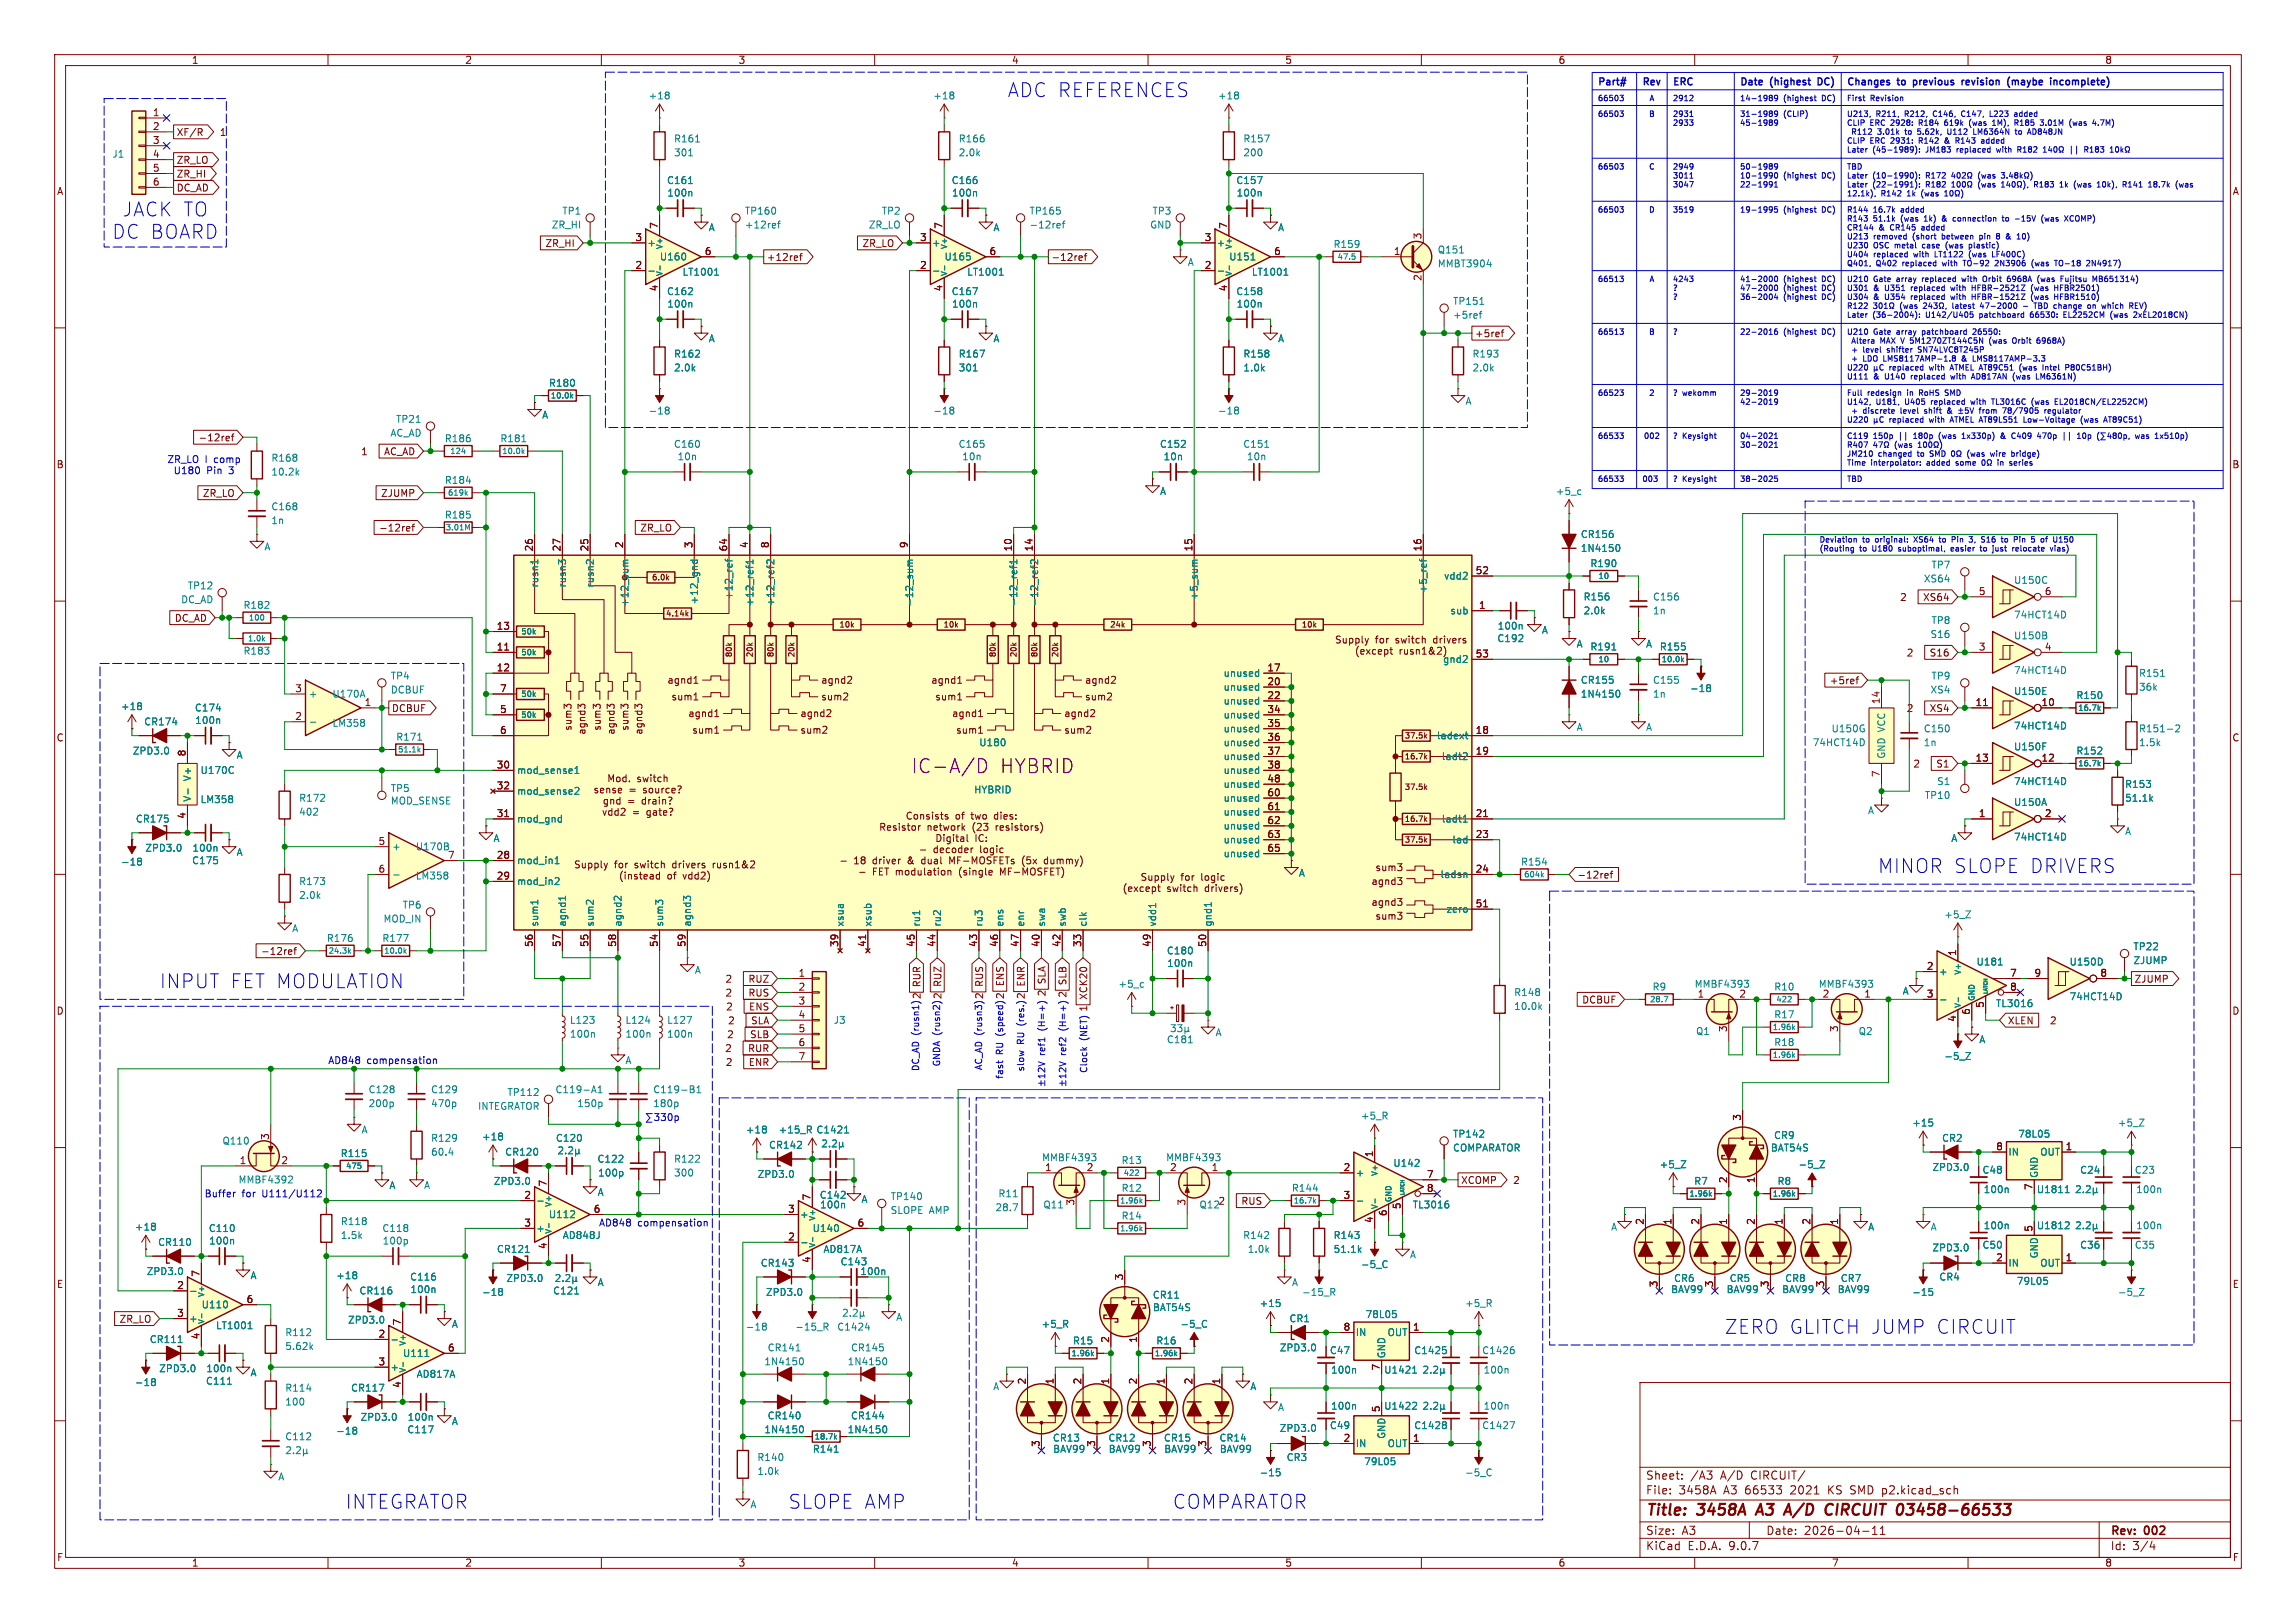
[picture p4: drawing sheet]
<svg xmlns="http://www.w3.org/2000/svg" width="420mm" height="297mm" viewBox="0 0 420 297" stroke-linecap="round" stroke-linejoin="round" font-family="sans-serif">
<defs><g id="words">
<g font-size="3.5" fill="#0000c2">
<text x="184.3" y="18">ADC REFERENCES</text>
<text x="22.4" y="39.8">JACK TO</text>
<text x="20.5" y="43.9">DC BOARD</text>
<text x="343.5" y="160">MINOR SLOPE DRIVERS</text>
<text x="29.2" y="181.1">INPUT FET MODULATION</text>
<text x="315.5" y="244.3">ZERO GLITCH JUMP CIRCUIT</text>
<text x="63.2" y="276.3">INTEGRATOR</text>
<text x="144.2" y="276.3">SLOPE AMP</text>
<text x="214.5" y="276.3">COMPARATOR</text>
</g>
<g font-size="3.5" fill="#840084">
<text x="166.7" y="141.7">IC-A/D</text>
<text x="182.9" y="141.7">HYBRID</text>
</g>
<g font-size="2.8" fill="#840000">
<text x="301" y="277.9">Title:</text>
<text x="310.6" y="277.9">3458A</text>
<text x="322.3" y="277.9">A3</text>
<text x="328.2" y="277.9">A/D</text>
<text x="336.4" y="277.9">CIRCUIT</text>
<text x="350.2" y="277.9">03458-66533</text>
</g>
<g font-size="2.1" fill="#840000">
<text x="301" y="273.7">File:</text>
<text x="301" y="271">Sheet:</text>
<text x="307.1" y="273.7">3458A</text>
<text x="309.2" y="271">/A3</text>
<text x="314.8" y="271">A/D</text>
<text x="315.4" y="273.7">A3</text>
<text x="319.4" y="273.7">66533</text>
<text x="320.5" y="271">CIRCUIT/</text>
<text x="327.8" y="273.7">2021</text>
<text x="334.8" y="273.7">KS SMD p2.kicad_sch</text>
<text x="301" y="281.1">Size:</text>
<text x="307.6" y="281.1">A3</text>
<text x="323" y="281.1">Date:</text>
<text x="330" y="281.1">2026-04-11</text>
<text x="386" y="281.3">Rev:</text>
<text x="392.4" y="281.3">002</text>
<text x="301" y="283.9">KiCad</text>
<text x="308.7" y="283.9">E.D.A.</text>
<text x="316.3" y="283.9">9.0.7</text>
<text x="386" y="283.9">Id:</text>
<text x="390.1" y="283.9">3/4</text>
</g>
<g font-size="1.8" fill="#840000">
<text x="35" y="11.9">1</text>
<text x="85" y="11.9">2</text>
<text x="135" y="11.9">3</text>
<text x="185" y="11.9">4</text>
<text x="235" y="11.9">5</text>
<text x="285" y="11.9">6</text>
<text x="335" y="11.9">7</text>
<text x="385" y="11.9">8</text>
<text x="27.9" y="21.3">1</text>
<text x="27.9" y="23.9">2</text>
<text x="27.9" y="26.4">3</text>
<text x="27.9" y="29">4</text>
<text x="32.2" y="25.1">XF/R</text>
<text x="40.1" y="25.1">1</text>
<text x="10.3" y="35.9">A</text>
<text x="27.9" y="31.5">5</text>
<text x="27.9" y="34">6</text>
<text x="32.2" y="35.2">DC_AD</text>
<text x="32.2" y="30.2">ZR_LO</text>
<text x="32.2" y="32.7">ZR_HI</text>
<text x="408.3" y="35.9">A</text>
<text x="120.4" y="42" transform="rotate(-90 120.4 42)">7</text>
<text x="172.5" y="42" transform="rotate(-90 172.5 42)">7</text>
<text x="224.5" y="42" transform="rotate(-90 224.5 42)">7</text>
<text x="99.7" y="45.4">ZR_HI</text>
<text x="116.1" y="44.2">3</text>
<text x="128.8" y="46.7">6</text>
<text x="140.2" y="47.9">+12ref</text>
<text x="157.7" y="45.4">ZR_LO</text>
<text x="168.2" y="44.2">3</text>
<text x="180.9" y="46.7">6</text>
<text x="192.2" y="47.9">-12ref</text>
<text x="220.3" y="44.2">3</text>
<text x="233" y="46.7">6</text>
<text x="254.9" y="46.7">1</text>
<text x="260.1" y="43.9" transform="rotate(-90 260.1 43.9)">3</text>
<text x="116.1" y="49.3">2</text>
<text x="120.4" y="53.4" transform="rotate(-90 120.4 53.4)">4</text>
<text x="168.2" y="49.3">2</text>
<text x="172.5" y="53.4" transform="rotate(-90 172.5 53.4)">4</text>
<text x="220.3" y="49.3">2</text>
<text x="224.5" y="53.4" transform="rotate(-90 224.5 53.4)">4</text>
<text x="260.1" y="51.5" transform="rotate(-90 260.1 51.5)">2</text>
<text x="269.7" y="61.9">+5ref</text>
<text x="36.2" y="81">-12ref</text>
<text x="66" y="83.5">1</text>
<text x="70.2" y="83.5">AC_AD</text>
<text x="10.3" y="85.9">B</text>
<text x="408.2" y="85.9">B</text>
<text x="37" y="91.1">ZR_LO</text>
<text x="69.6" y="91.1">ZJUMP</text>
<text x="69.2" y="97.5">-12ref</text>
<text x="97.5" y="101" transform="rotate(-90 97.5 101)">26</text>
<text x="102.6" y="101" transform="rotate(-90 102.6 101)">27</text>
<text x="107.7" y="101" transform="rotate(-90 107.7 101)">25</text>
<text x="114" y="100.4" transform="rotate(-90 114 100.4)">2</text>
<text x="117" y="97.5">ZR_LO</text>
<text x="126.7" y="100.4" transform="rotate(-90 126.7 100.4)">3</text>
<text x="133.1" y="101" transform="rotate(-90 133.1 101)">64</text>
<text x="136.9" y="100.4" transform="rotate(-90 136.9 100.4)">4</text>
<text x="140.7" y="100.4" transform="rotate(-90 140.7 100.4)">8</text>
<text x="166.1" y="100.4" transform="rotate(-90 166.1 100.4)">9</text>
<text x="185.2" y="101" transform="rotate(-90 185.2 101)">10</text>
<text x="189" y="101" transform="rotate(-90 189 101)">14</text>
<text x="218.2" y="101" transform="rotate(-90 218.2 101)">15</text>
<text x="260.1" y="101" transform="rotate(-90 260.1 101)">16</text>
<text x="269.8" y="105.2">52</text>
<text x="31.9" y="114">DC_AD</text>
<text x="270.4" y="111.5">1</text>
<text x="347.5" y="110.2">2</text>
<text x="351.7" y="110.2">XS64</text>
<text x="361.9" y="109">5</text>
<text x="373.9" y="109">6</text>
<text x="90.8" y="115.3">13</text>
<text x="90.8" y="119.1">11</text>
<text x="242.6" y="119">for</text>
<text x="246.4" y="119">switch</text>
<text x="361.9" y="119.1">3</text>
<text x="373.9" y="119.1">4</text>
<text x="90.8" y="122.9">12</text>
<text x="122" y="125.3">agnd1</text>
<text x="150.1" y="125.3">agnd2</text>
<text x="170.3" y="125.3">agnd1</text>
<text x="198.4" y="125.3">agnd2</text>
<text x="231.7" y="122.9">17</text>
<text x="231.7" y="125.5">20</text>
<text x="269.8" y="120.4">53</text>
<text x="334.6" y="125.4">+5ref</text>
<text x="348.7" y="120.3">2</text>
<text x="352.9" y="120.3">S16</text>
<text x="53.9" y="126.7">3</text>
<text x="53.9" y="131.8">2</text>
<text x="66.6" y="129.3">1</text>
<text x="71.6" y="130.5">DCBUF</text>
<text x="91.4" y="126.7">7</text>
<text x="91.4" y="130.6">5</text>
<text x="122.7" y="128.4">sum1</text>
<text x="125.8" y="131.4">agnd1</text>
<text x="146.3" y="131.4">agnd2</text>
<text x="150.1" y="128.4">sum2</text>
<text x="171" y="128.4">sum1</text>
<text x="174.1" y="131.4">agnd1</text>
<text x="194.6" y="131.4">agnd2</text>
<text x="198.4" y="128.4">sum2</text>
<text x="231.7" y="128">22</text>
<text x="231.7" y="130.6">34</text>
<text x="343.9" y="128.9" transform="rotate(-90 343.9 128.9)">14</text>
<text x="348.7" y="130.5">2</text>
<text x="352.9" y="130.5">XS4</text>
<text x="361.3" y="129.3">11</text>
<text x="373.3" y="129.3">10</text>
<text x="10.3" y="135.9">C</text>
<text x="91.4" y="134.4">6</text>
<text x="104.7" y="133.8" transform="rotate(-90 104.7 133.8)">sum3</text>
<text x="107.3" y="134.5" transform="rotate(-90 107.3 134.5)">agnd3</text>
<text x="110.1" y="133.8" transform="rotate(-90 110.1 133.8)">sum3</text>
<text x="112.6" y="134.5" transform="rotate(-90 112.6 134.5)">agnd3</text>
<text x="115.2" y="133.8" transform="rotate(-90 115.2 133.8)">sum3</text>
<text x="117.7" y="134.5" transform="rotate(-90 117.7 134.5)">agnd3</text>
<text x="126.5" y="134.5">sum1</text>
<text x="146.3" y="134.5">sum2</text>
<text x="174.8" y="134.5">sum1</text>
<text x="194.6" y="134.5">sum2</text>
<text x="231.7" y="133.1">35</text>
<text x="231.7" y="135.6">36</text>
<text x="269.8" y="134.4">18</text>
<text x="408.2" y="135.9">C</text>
<text x="34" y="138.5" transform="rotate(-90 34 138.5)">8</text>
<text x="90.8" y="140.7">30</text>
<text x="231.7" y="138.2">37</text>
<text x="231.7" y="140.7">38</text>
<text x="231.7" y="143.3">48</text>
<text x="269.8" y="138.2">19</text>
<text x="343.9" y="142.3" transform="rotate(-90 343.9 142.3)">7</text>
<text x="349.9" y="140.7">2</text>
<text x="354.1" y="140.7">S1</text>
<text x="361.3" y="139.4">13</text>
<text x="373.3" y="139.4">12</text>
<text x="34" y="149.9" transform="rotate(-90 34 149.9)">4</text>
<text x="90.8" y="144.5">32</text>
<text x="90.8" y="149.6">31</text>
<text x="123.1" y="146.4">=</text>
<text x="231.7" y="145.8">60</text>
<text x="231.7" y="148.3">61</text>
<text x="269.8" y="149.6">21</text>
<text x="361.9" y="149.6">1</text>
<text x="373.9" y="149.6">2</text>
<text x="69.1" y="154.7">5</text>
<text x="178.6" y="155.3">18</text>
<text x="182.2" y="155.3">driver</text>
<text x="231.7" y="150.9">62</text>
<text x="231.7" y="153.4">63</text>
<text x="231.7" y="156">65</text>
<text x="269.8" y="153.4">23</text>
<text x="69.1" y="159.8">6</text>
<text x="90.8" y="157.2">28</text>
<text x="90.8" y="161">29</text>
<text x="103.4" y="160.1">for</text>
<text x="107.2" y="160.1">switch</text>
<text x="114.3" y="160.1">drivers</text>
<text x="251.5" y="159.6">sum3</text>
<text x="269.8" y="159.8">24</text>
<text x="288.4" y="161">-12ref</text>
<text x="204.4" y="162.4">for</text>
<text x="222.1" y="162.4">switch</text>
<text x="250.8" y="162.2">agnd3</text>
<text x="250.8" y="166">agnd3</text>
<text x="269.8" y="166.1">51</text>
<text x="97.5" y="173.4" transform="rotate(-90 97.5 173.4)">56</text>
<text x="102.6" y="173.4" transform="rotate(-90 102.6 173.4)">57</text>
<text x="107.7" y="173.4" transform="rotate(-90 107.7 173.4)">55</text>
<text x="112.8" y="173.4" transform="rotate(-90 112.8 173.4)">58</text>
<text x="120.4" y="173.4" transform="rotate(-90 120.4 173.4)">54</text>
<text x="125.5" y="173.4" transform="rotate(-90 125.5 173.4)">59</text>
<text x="153.4" y="173.4" transform="rotate(-90 153.4 173.4)">39</text>
<text x="158.5" y="173.4" transform="rotate(-90 158.5 173.4)">41</text>
<text x="167.4" y="173.4" transform="rotate(-90 167.4 173.4)">45</text>
<text x="171.2" y="173.4" transform="rotate(-90 171.2 173.4)">44</text>
<text x="178.8" y="173.4" transform="rotate(-90 178.8 173.4)">43</text>
<text x="182.6" y="173.4" transform="rotate(-90 182.6 173.4)">46</text>
<text x="186.4" y="173.4" transform="rotate(-90 186.4 173.4)">47</text>
<text x="190.2" y="173.4" transform="rotate(-90 190.2 173.4)">40</text>
<text x="194.1" y="173.4" transform="rotate(-90 194.1 173.4)">42</text>
<text x="197.9" y="173.4" transform="rotate(-90 197.9 173.4)">33</text>
<text x="210.6" y="173.4" transform="rotate(-90 210.6 173.4)">49</text>
<text x="220.7" y="173.4" transform="rotate(-90 220.7 173.4)">50</text>
<text x="251.5" y="168.5">sum3</text>
<text x="47.7" y="174.9">-12ref</text>
<text x="146" y="178.8">1</text>
<text x="352.4" y="177.5">2</text>
<text x="357.9" y="175" transform="rotate(-90 357.9 175)">1</text>
<text x="367.6" y="178.8">7</text>
<text x="372" y="178.8">9</text>
<text x="384.1" y="178.8">8</text>
<text x="10.3" y="185.9">D</text>
<text x="132.6" y="180">2</text>
<text x="132.6" y="182.6">2</text>
<text x="132.7" y="185.1">2</text>
<text x="136.8" y="180">RUZ</text>
<text x="136.8" y="182.6">RUS</text>
<text x="136.9" y="185.1">ENS</text>
<text x="146" y="181.4">2</text>
<text x="146" y="183.9">3</text>
<text x="172.4" y="180.7" transform="rotate(-90 172.4 180.7)">RUZ</text>
<text x="180" y="180.7" transform="rotate(-90 180 180.7)">RUS</text>
<text x="183.8" y="180.6" transform="rotate(-90 183.8 180.6)">ENS</text>
<text x="187.6" y="180.6" transform="rotate(-90 187.6 180.6)">ENR</text>
<text x="191.5" y="182.4" transform="rotate(-90 191.5 182.4)">2 SLA</text>
<text x="195.3" y="182.7" transform="rotate(-90 195.3 182.7)">2</text>
<text x="195.3" y="180.4" transform="rotate(-90 195.3 180.4)">SLB</text>
<text x="289.3" y="183.8">DCBUF</text>
<text x="310.4" y="182.6">1</text>
<text x="318.1" y="182.6">2</text>
<text x="333.3" y="182.6">2</text>
<text x="340.9" y="182.6">1</text>
<text x="352.4" y="182.6">3</text>
<text x="360.4" y="185.8" transform="rotate(-90 360.4 185.8)">6</text>
<text x="363" y="184.5" transform="rotate(-90 363 184.5)">5</text>
<text x="367.6" y="181.4">8</text>
<text x="390.4" y="180">ZJUMP</text>
<text x="408.2" y="185.9">D</text>
<text x="132.9" y="190.2">2</text>
<text x="133.1" y="187.6">2</text>
<text x="137.1" y="190.2">SLB</text>
<text x="137.3" y="187.6">SLA</text>
<text x="146" y="186.4">4</text>
<text x="146" y="189">5</text>
<text x="146" y="191.5">6</text>
<text x="316" y="189" transform="rotate(-90 316 189)">3</text>
<text x="336.3" y="189" transform="rotate(-90 336.3 189)">3</text>
<text x="357.9" y="187.1" transform="rotate(-90 357.9 187.1)">4</text>
<text x="367.2" y="187.6">XLEN</text>
<text x="374.9" y="187.6">2</text>
<text x="132.5" y="192.7">2</text>
<text x="132.7" y="195.3">2</text>
<text x="136.7" y="192.7">RUR</text>
<text x="136.9" y="195.3">ENR</text>
<text x="146" y="194.1">7</text>
<text x="49.3" y="208.7" transform="rotate(-90 49.3 208.7)">3</text>
<text x="318.5" y="205.2" transform="rotate(-90 318.5 205.2)">3</text>
<text x="43.7" y="213.1">1</text>
<text x="51.4" y="213.1">2</text>
<text x="191.1" y="214.4">1</text>
<text x="198.7" y="214.4">2</text>
<text x="213.9" y="214.4">2</text>
<text x="221.5" y="214.4">1</text>
<text x="245.7" y="214.4">2</text>
<text x="251.2" y="211.8" transform="rotate(-90 251.2 211.8)">1</text>
<text x="260.9" y="215.6">7</text>
<text x="365.1" y="210.6">8</text>
<text x="377.8" y="210.6">1</text>
<text x="95.8" y="219.5">2</text>
<text x="100.1" y="217.2" transform="rotate(-90 100.1 217.2)">7</text>
<text x="108.5" y="222">6</text>
<text x="144.1" y="222">3</text>
<text x="148.3" y="219.8" transform="rotate(-90 148.3 219.8)">7</text>
<text x="196.6" y="220.7" transform="rotate(-90 196.6 220.7)">3</text>
<text x="216.9" y="220.7" transform="rotate(-90 216.9 220.7)">3</text>
<text x="222.8" y="220.7">2</text>
<text x="227" y="220.7">RUS</text>
<text x="245.7" y="219.5">3</text>
<text x="256.3" y="221.4" transform="rotate(-90 256.3 221.4)">5</text>
<text x="260.9" y="218.2">8</text>
<text x="267.2" y="216.9">XCOMP</text>
<text x="276.7" y="216.9">2</text>
<text x="316" y="216.6" transform="rotate(-90 316 216.6)">2</text>
<text x="321.1" y="216.6" transform="rotate(-90 321.1 216.6)">1</text>
<text x="371.9" y="217.9" transform="rotate(-90 371.9 217.9)">7</text>
<text x="95.8" y="224.5">3</text>
<text x="144.1" y="227.1">2</text>
<text x="156.8" y="224.5">6</text>
<text x="251.2" y="223.9" transform="rotate(-90 251.2 223.9)">4</text>
<text x="253.7" y="222.6" transform="rotate(-90 253.7 222.6)">6</text>
<text x="300.7" y="224.2" transform="rotate(-90 300.7 224.2)">2</text>
<text x="305.8" y="224.2" transform="rotate(-90 305.8 224.2)">1</text>
<text x="310.9" y="224.2" transform="rotate(-90 310.9 224.2)">2</text>
<text x="316" y="224.2" transform="rotate(-90 316 224.2)">1</text>
<text x="321.1" y="224.2" transform="rotate(-90 321.1 224.2)">2</text>
<text x="326.1" y="224.2" transform="rotate(-90 326.1 224.2)">1</text>
<text x="331.2" y="224.2" transform="rotate(-90 331.2 224.2)">2</text>
<text x="336.3" y="224.2" transform="rotate(-90 336.3 224.2)">1</text>
<text x="371.9" y="225.5" transform="rotate(-90 371.9 225.5)">5</text>
<text x="36.6" y="233.8" transform="rotate(-90 36.6 233.8)">7</text>
<text x="100.1" y="228.7" transform="rotate(-90 100.1 228.7)">4</text>
<text x="148.3" y="231.2" transform="rotate(-90 148.3 231.2)">4</text>
<text x="365.1" y="230.9">2</text>
<text x="377.8" y="230.9">1</text>
<text x="10.3" y="235.9">E</text>
<text x="32.3" y="236">2</text>
<text x="45" y="238.5">6</text>
<text x="205.5" y="234.4" transform="rotate(-90 205.5 234.4)">3</text>
<text x="303.3" y="235.7" transform="rotate(-90 303.3 235.7)">3</text>
<text x="313.4" y="235.7" transform="rotate(-90 313.4 235.7)">3</text>
<text x="323.6" y="235.7" transform="rotate(-90 323.6 235.7)">3</text>
<text x="333.8" y="235.7" transform="rotate(-90 333.8 235.7)">3</text>
<text x="408.3" y="235.9">E</text>
<text x="21.8" y="242.3">ZR_LO</text>
<text x="32.3" y="241">3</text>
<text x="36.6" y="245.2" transform="rotate(-90 36.6 245.2)">4</text>
<text x="69.1" y="244.9">2</text>
<text x="73.4" y="242.6" transform="rotate(-90 73.4 242.6)">7</text>
<text x="202.9" y="245.8" transform="rotate(-90 202.9 245.8)">2</text>
<text x="208" y="245.8" transform="rotate(-90 208 245.8)">1</text>
<text x="245.7" y="243.6">8</text>
<text x="258.4" y="243.6">1</text>
<text x="69.1" y="249.9">3</text>
<text x="81.8" y="247.4">6</text>
<text x="252.5" y="250.9" transform="rotate(-90 252.5 250.9)">7</text>
<text x="73.4" y="254.1" transform="rotate(-90 73.4 254.1)">4</text>
<text x="187.7" y="253.4" transform="rotate(-90 187.7 253.4)">2</text>
<text x="192.8" y="253.4" transform="rotate(-90 192.8 253.4)">1</text>
<text x="197.9" y="253.4" transform="rotate(-90 197.9 253.4)">2</text>
<text x="202.9" y="253.4" transform="rotate(-90 202.9 253.4)">1</text>
<text x="208" y="253.4" transform="rotate(-90 208 253.4)">2</text>
<text x="213.1" y="253.4" transform="rotate(-90 213.1 253.4)">1</text>
<text x="218.2" y="253.4" transform="rotate(-90 218.2 253.4)">2</text>
<text x="223.3" y="253.4" transform="rotate(-90 223.3 253.4)">1</text>
<text x="245.7" y="263.9">2</text>
<text x="252.5" y="258.5" transform="rotate(-90 252.5 258.5)">5</text>
<text x="258.4" y="263.9">1</text>
<text x="190.2" y="264.9" transform="rotate(-90 190.2 264.9)">3</text>
<text x="200.4" y="264.9" transform="rotate(-90 200.4 264.9)">3</text>
<text x="210.6" y="264.9" transform="rotate(-90 210.6 264.9)">3</text>
<text x="220.7" y="264.9" transform="rotate(-90 220.7 264.9)">3</text>
<text x="10.3" y="285.9">F</text>
<text x="35" y="286.9">1</text>
<text x="85" y="286.9">2</text>
<text x="135" y="286.9">3</text>
<text x="185" y="286.9">4</text>
<text x="235" y="286.9">5</text>
<text x="285" y="286.9">6</text>
<text x="335" y="286.9">7</text>
<text x="385" y="286.9">8</text>
<text x="408.3" y="285.9">F</text>
</g>
<g font-size="1.8" fill="#0000c2">
<text x="292.2" y="16.2">Part#</text>
<text x="300.3" y="16.2">Rev</text>
<text x="305.9" y="16.2">ERC</text>
<text x="318.2" y="16.2">Date</text>
<text x="323.9" y="16.2">(highest</text>
<text x="333.1" y="16.2">DC)</text>
<text x="337.8" y="16.2">Changes</text>
<text x="347.2" y="16.2">to</text>
<text x="350.6" y="16.2">previous</text>
<text x="360" y="16.2">revision</text>
<text x="368.8" y="16.2">(maybe</text>
<text x="377.2" y="16.2">incomplete)</text>
<text x="30.5" y="84.9">ZR_LO</text>
<text x="31.7" y="87">U180</text>
<text x="37.5" y="84.9">I</text>
<text x="37.8" y="87">Pin</text>
<text x="39.3" y="84.9">comp</text>
<text x="42" y="87">3</text>
<text x="168.6" y="182.9" transform="rotate(-90 168.6 182.9)">2 RUR</text>
<text x="172.4" y="182.9" transform="rotate(-90 172.4 182.9)">2</text>
<text x="180" y="182.9" transform="rotate(-90 180 182.9)">2</text>
<text x="59.9" y="194.9">AD848</text>
<text x="67.1" y="194.9">compensation</text>
<text x="119.4" y="202.8">180p</text>
<text x="37.3" y="219.3">Buffer</text>
<text x="44.3" y="219.3">for</text>
<text x="48.1" y="219.3">U111/U112</text>
<text x="109.5" y="224.7">AD848</text>
<text x="116.7" y="224.7">compensation</text>
</g>
<g font-size="1.8" fill="#008484">
<text x="118.6" y="18.4">+18</text>
<text x="170.6" y="18.4">+18</text>
<text x="222.7" y="18.4">+18</text>
<text x="20.5" y="29.1">J1</text>
<text x="123.2" y="26.3">R161</text>
<text x="123.2" y="28.8">301</text>
<text x="175.3" y="26.3">R166</text>
<text x="175.3" y="28.8">2.0k</text>
<text x="227.3" y="26.3">R157</text>
<text x="227.3" y="28.8">200</text>
<text x="121.9" y="33.9">C161</text>
<text x="174" y="33.9">C166</text>
<text x="226" y="33.9">C157</text>
<text x="102.8" y="39.5">TP1</text>
<text x="122" y="36.2">100n</text>
<text x="136.2" y="39.5">TP160</text>
<text x="161.2" y="39.5">TP2</text>
<text x="174" y="36.2">100n</text>
<text x="188.2" y="39.5">TP165</text>
<text x="210.7" y="39.5">TP3</text>
<text x="226.1" y="36.2">100n</text>
<text x="100.8" y="42">ZR_HI</text>
<text x="118.3" y="45.3">+</text>
<text x="120.6" y="47.9">U160</text>
<text x="129.5" y="42.5">A</text>
<text x="136.2" y="42">+12ref</text>
<text x="158.8" y="42">ZR_LO</text>
<text x="170.4" y="45.3">+</text>
<text x="172.7" y="47.9">U165</text>
<text x="181.6" y="42.5">A</text>
<text x="188.2" y="42">-12ref</text>
<text x="210.3" y="42">GND</text>
<text x="222.5" y="45.3">+</text>
<text x="224.7" y="47.9">U151</text>
<text x="233.7" y="42.5">A</text>
<text x="243.8" y="45.6">R159</text>
<text x="262.9" y="46.6">Q151</text>
<text x="124.8" y="50.6">LT1001</text>
<text x="176.8" y="50.6">LT1001</text>
<text x="217.2" y="48.9">A</text>
<text x="228.9" y="50.6">LT1001</text>
<text x="262.9" y="49.1">MMBT3904</text>
<text x="121.9" y="54.2">C162</text>
<text x="122" y="56.5">100n</text>
<text x="174" y="54.2">C167</text>
<text x="174" y="56.5">100n</text>
<text x="226" y="54.2">C158</text>
<text x="226.1" y="56.5">100n</text>
<text x="265.7" y="56">TP151</text>
<text x="265.7" y="58.5">+5ref</text>
<text x="123.2" y="65.6">R162</text>
<text x="129.5" y="62.8">A</text>
<text x="175.3" y="65.6">R167</text>
<text x="181.6" y="62.8">A</text>
<text x="227.3" y="65.6">R158</text>
<text x="233.7" y="62.8">A</text>
<text x="269.2" y="65.6">R193</text>
<text x="100.3" y="71">R180</text>
<text x="123.2" y="68.2">2.0k</text>
<text x="175.3" y="68.2">301</text>
<text x="227.3" y="68.2">1.0k</text>
<text x="269.2" y="68.2">2.0k</text>
<text x="72.3" y="77.6">TP21</text>
<text x="99.1" y="76.8">A</text>
<text x="118.6" y="76">-18</text>
<text x="170.6" y="76">-18</text>
<text x="222.7" y="76">-18</text>
<text x="268" y="74.3">A</text>
<text x="71.3" y="80.1">AC_AD</text>
<text x="81.3" y="81.1">R186</text>
<text x="91.4" y="81.1">R181</text>
<text x="123.2" y="82.1">C160</text>
<text x="175.2" y="82.1">C165</text>
<text x="212.1" y="82.1">C152</text>
<text x="227.3" y="82.1">C151</text>
<text x="49.5" y="84.7">R168</text>
<text x="49.5" y="87.2">10.2k</text>
<text x="81.3" y="88.7">R184</text>
<text x="123.8" y="84.4">10n</text>
<text x="175.9" y="84.4">10n</text>
<text x="212.7" y="84.4">10n</text>
<text x="228" y="84.4">10n</text>
<text x="49.5" y="93.6">C168</text>
<text x="81.3" y="95.1">R185</text>
<text x="212.1" y="90.8">A</text>
<text x="284.5" y="90.8">+5_c</text>
<text x="48.3" y="100.9">A</text>
<text x="49.5" y="96.1">1n</text>
<text x="289.1" y="98.7">CR156</text>
<text x="289.1" y="101.2">1N4150</text>
<text x="98.7" y="107.6" transform="rotate(-90 98.7 107.6)">rusn1</text>
<text x="103.7" y="107.6" transform="rotate(-90 103.7 107.6)">rusn3</text>
<text x="108.8" y="107.6" transform="rotate(-90 108.8 107.6)">rusn2</text>
<text x="264.1" y="106.3">vdd2</text>
<text x="290.8" y="104">R190</text>
<text x="351.8" y="106.8">XS64</text>
<text x="353.2" y="104.2">TP7</text>
<text x="368.3" y="107">U150C</text>
<text x="33" y="110.6">DC_AD</text>
<text x="34.2" y="108.1">TP12</text>
<text x="44.4" y="111.6">R182</text>
<text x="115.2" y="111.1" transform="rotate(-90 115.2 111.1)">+12_sum</text>
<text x="127.9" y="110.7" transform="rotate(-90 127.9 110.7)">+12_gnd</text>
<text x="134.2" y="109.9" transform="rotate(-90 134.2 109.9)">+12_ref</text>
<text x="138" y="111.1" transform="rotate(-90 138 111.1)">+12_ref1</text>
<text x="141.8" y="111.1" transform="rotate(-90 141.8 111.1)">+12_ref2</text>
<text x="167.2" y="111.1" transform="rotate(-90 167.2 111.1)">-12_sum</text>
<text x="186.3" y="111.1" transform="rotate(-90 186.3 111.1)">-12_ref1</text>
<text x="190.1" y="111.1" transform="rotate(-90 190.1 111.1)">-12_ref2</text>
<text x="219.3" y="109.9" transform="rotate(-90 219.3 109.9)">+5_sum</text>
<text x="261.2" y="108.7" transform="rotate(-90 261.2 108.7)">+5_ref</text>
<text x="265.2" y="112.6">sub</text>
<text x="289.6" y="110.1">R156</text>
<text x="289.6" y="112.6">2.0k</text>
<text x="302.3" y="110.1">C156</text>
<text x="302.3" y="112.6">1n</text>
<text x="368.3" y="113.4">74HCT14D</text>
<text x="44.4" y="120">R183</text>
<text x="273.8" y="117.7">C192</text>
<text x="273.9" y="115.4">100n</text>
<text x="281.9" y="116.2">A</text>
<text x="288.3" y="118.7">A</text>
<text x="290.8" y="119.2">R191</text>
<text x="301" y="118.7">A</text>
<text x="303.5" y="119.2">R155</text>
<text x="353" y="116.9">S16</text>
<text x="353.2" y="114.4">TP8</text>
<text x="368.3" y="117.2">U150B</text>
<text x="71.4" y="124.6">TP4</text>
<text x="223.7" y="124.1">unused</text>
<text x="263.9" y="121.5">gnd2</text>
<text x="289.1" y="125.3">CR155</text>
<text x="302.3" y="125.3">C155</text>
<text x="353.2" y="124.6">TP9</text>
<text x="368.3" y="123.5">74HCT14D</text>
<text x="391.2" y="124.1">R151</text>
<text x="22" y="130.1">+18</text>
<text x="35.5" y="130.4">C174</text>
<text x="56.4" y="127.9">+</text>
<text x="60.7" y="127.9">U170A</text>
<text x="71.4" y="127.1">DCBUF</text>
<text x="223.7" y="126.6">unused</text>
<text x="223.7" y="129.1">unused</text>
<text x="223.7" y="131.7">unused</text>
<text x="289.1" y="127.9">1N4150</text>
<text x="302.3" y="127.9">1n</text>
<text x="309.1" y="126.8">-18</text>
<text x="353" y="127.1">XS4</text>
<text x="368.3" y="127.4">U150E</text>
<text x="379.7" y="128.1">R150</text>
<text x="391.2" y="126.6">36k</text>
<text x="26.3" y="132.9">CR174</text>
<text x="35.6" y="132.7">100n</text>
<text x="60.7" y="133.2">LM358</text>
<text x="72.4" y="135.7">R171</text>
<text x="179" y="136.8">U180</text>
<text x="223.7" y="134.2">unused</text>
<text x="223.7" y="136.8">unused</text>
<text x="262.7" y="135.5">ladext</text>
<text x="288.3" y="134">A</text>
<text x="301" y="134">A</text>
<text x="331.5" y="136.8">74HCT14D</text>
<text x="334.9" y="134.2">U150G</text>
<text x="351.8" y="134.2">C150</text>
<text x="351.8" y="136.8">1n</text>
<text x="368.3" y="133.7">74HCT14D</text>
<text x="368.3" y="137.5">U150F</text>
<text x="391.2" y="136.8">1.5k</text>
<text x="391.2" y="134.2">R151-2</text>
<text x="24.2" y="138.3">ZPD3.0</text>
<text x="35.2" y="143.1" transform="rotate(-90 35.2 143.1)">V+</text>
<text x="36.6" y="141.8">U170C</text>
<text x="43.2" y="139">A</text>
<text x="94.5" y="141.8">mod_sense1</text>
<text x="223.7" y="139.3">unused</text>
<text x="223.7" y="141.8">unused</text>
<text x="263.6" y="139.3">ladt2</text>
<text x="345" y="138.9" transform="rotate(-90 345 138.9)">GND VCC</text>
<text x="354.2" y="143.9">S1</text>
<text x="368.3" y="143.9">74HCT14D</text>
<text x="379.7" y="138.3">R152</text>
<text x="35.2" y="146.8" transform="rotate(-90 35.2 146.8)">V-</text>
<text x="36.6" y="147.2">LM358</text>
<text x="54.6" y="146.9">R172</text>
<text x="54.6" y="149.5">402</text>
<text x="71.4" y="145.1">TP5</text>
<text x="71.4" y="147.4">MOD_SENSE</text>
<text x="94.5" y="145.6">mod_sense2</text>
<text x="178.1" y="145.4">HYBRID</text>
<text x="223.7" y="144.4">unused</text>
<text x="223.7" y="146.9">unused</text>
<text x="223.7" y="149.5">unused</text>
<text x="341.6" y="149.2">A</text>
<text x="352" y="146.4">TP10</text>
<text x="368.3" y="147.7">U150A</text>
<text x="388.6" y="144.4">R153</text>
<text x="388.6" y="146.9">51.1k</text>
<text x="24.8" y="150.7">CR175</text>
<text x="71.6" y="155.8">+</text>
<text x="76" y="155.8">U170B</text>
<text x="90.2" y="154.3">A</text>
<text x="94.5" y="150.7">mod_gnd</text>
<text x="223.7" y="152">unused</text>
<text x="223.7" y="154.5">unused</text>
<text x="263.6" y="150.7">ladt1</text>
<text x="265.6" y="154.5">lad</text>
<text x="356.8" y="154.3">A</text>
<text x="368.3" y="154">74HCT14D</text>
<text x="388.6" y="153">A</text>
<text x="22" y="158.6">-18</text>
<text x="26.5" y="156.1">ZPD3.0</text>
<text x="35" y="158.3">C175</text>
<text x="35.1" y="156.1">100n</text>
<text x="43.2" y="156.8">A</text>
<text x="76" y="161.1">LM358</text>
<text x="81.8" y="157.2">7</text>
<text x="94.5" y="158.3">mod_in1</text>
<text x="95.9" y="160.1">Supply</text>
<text x="223.7" y="157.1">unused</text>
<text x="237.5" y="160.6">A</text>
<text x="263.4" y="160.9">ladsn</text>
<text x="278.1" y="158.6">R154</text>
<text x="54.6" y="162.2">R173</text>
<text x="54.6" y="164.7">2.0k</text>
<text x="73.6" y="166.5">TP6</text>
<text x="94.5" y="162.2">mod_in2</text>
<text x="264.5" y="167.2">zero</text>
<text x="53.3" y="170.8">A</text>
<text x="59.7" y="172.6">R176</text>
<text x="69.8" y="172.6">R177</text>
<text x="70" y="169">MOD_IN</text>
<text x="98.7" y="169.7" transform="rotate(-90 98.7 169.7)">sum1</text>
<text x="103.7" y="169.7" transform="rotate(-90 103.7 169.7)">agnd1</text>
<text x="108.8" y="169.7" transform="rotate(-90 108.8 169.7)">sum2</text>
<text x="113.9" y="169.7" transform="rotate(-90 113.9 169.7)">agnd2</text>
<text x="121.5" y="169.7" transform="rotate(-90 121.5 169.7)">sum3</text>
<text x="126.6" y="169.7" transform="rotate(-90 126.6 169.7)">agnd3</text>
<text x="154.5" y="169.7" transform="rotate(-90 154.5 169.7)">xsua</text>
<text x="159.6" y="169.7" transform="rotate(-90 159.6 169.7)">xsub</text>
<text x="168.5" y="169.7" transform="rotate(-90 168.5 169.7)">ru1</text>
<text x="172.3" y="169.7" transform="rotate(-90 172.3 169.7)">ru2</text>
<text x="179.9" y="169.7" transform="rotate(-90 179.9 169.7)">ru3</text>
<text x="183.7" y="169.7" transform="rotate(-90 183.7 169.7)">ens</text>
<text x="187.6" y="169.7" transform="rotate(-90 187.6 169.7)">enr</text>
<text x="191.4" y="169.7" transform="rotate(-90 191.4 169.7)">swa</text>
<text x="195.2" y="169.7" transform="rotate(-90 195.2 169.7)">swb</text>
<text x="199" y="169.7" transform="rotate(-90 199 169.7)">clk</text>
<text x="211.7" y="169.7" transform="rotate(-90 211.7 169.7)">vdd1</text>
<text x="221.8" y="169.7" transform="rotate(-90 221.8 169.7)">gnd1</text>
<text x="355.6" y="168.2">+5_Z</text>
<text x="127" y="178.4">A</text>
<text x="213.3" y="174.9">C180</text>
<text x="213.4" y="177.1">100n</text>
<text x="354.6" y="178.7">+</text>
<text x="361.5" y="176.9">U181</text>
<text x="378.5" y="176.9">U150D</text>
<text x="390.2" y="174.1">TP22</text>
<text x="390.2" y="176.6">ZJUMP</text>
<text x="204.5" y="180.9">+5_c</text>
<text x="276.9" y="182.5">R148</text>
<text x="276.9" y="185">10.0k</text>
<text x="302.2" y="181.5">R9</text>
<text x="309.9" y="180.9">MMBF4393</text>
<text x="324.4" y="181.5">R10</text>
<text x="332.6" y="180.9">MMBF4393</text>
<text x="347.9" y="182.2">A</text>
<text x="365" y="184.5">TL3016</text>
<text x="378.5" y="183.2">74HCT14D</text>
<text x="104.1" y="190.1">100n</text>
<text x="104.1" y="187.6">L123</text>
<text x="114.3" y="190.1">100n</text>
<text x="114.3" y="187.6">L124</text>
<text x="121.9" y="190.1">100n</text>
<text x="121.9" y="187.6">L127</text>
<text x="152.4" y="187.6">J3</text>
<text x="213.3" y="191.1">C181</text>
<text x="222.3" y="189.8">A</text>
<text x="310.1" y="189.6">Q1</text>
<text x="324.4" y="186.5">R17</text>
<text x="324.4" y="191.6">R18</text>
<text x="339.9" y="189.6">Q2</text>
<text x="362" y="191.1">A</text>
<text x="114.3" y="194.9">A</text>
<text x="355.6" y="194.2">-5_Z</text>
<text x="67.3" y="200.3">C128</text>
<text x="67.3" y="202.8">200p</text>
<text x="78.7" y="200.3">C129</text>
<text x="78.7" y="202.8">470p</text>
<text x="87.3" y="203.3">INTEGRATOR</text>
<text x="92.7" y="200.8">TP112</text>
<text x="101.5" y="200.3">C119-A1</text>
<text x="105.5" y="202.8">150p</text>
<text x="119.4" y="200.3">C119-B1</text>
<text x="40.6" y="209.7">Q110</text>
<text x="66" y="207.6">A</text>
<text x="78.7" y="209.1">R129</text>
<text x="88.1" y="208.9">+18</text>
<text x="101.6" y="209.1">C120</text>
<text x="136.3" y="207.6">+18</text>
<text x="142.3" y="207.6">+15_R</text>
<text x="149.2" y="207.6">C1421</text>
<text x="248.8" y="205.1">+5_R</text>
<text x="265.7" y="208.4">TP142</text>
<text x="324.4" y="208.6">CR9</text>
<text x="349.7" y="206.3">+15</text>
<text x="355.1" y="209.1">CR2</text>
<text x="369.1" y="208.4">78L05</text>
<text x="387.3" y="206.3">+5_Z</text>
<text x="62.2" y="211.9">R115</text>
<text x="78.7" y="211.7">60.4</text>
<text x="92.3" y="211.7">CR120</text>
<text x="109.2" y="213">C122</text>
<text x="109.3" y="215.5">100p</text>
<text x="123.2" y="213">R122</text>
<text x="123.2" y="215.5">300</text>
<text x="138.5" y="215.7">ZPD3.0</text>
<text x="140.6" y="210.4">CR142</text>
<text x="190.5" y="212.7">MMBF4393</text>
<text x="205.1" y="213.2">R13</text>
<text x="213.2" y="212.7">MMBF4393</text>
<text x="247.9" y="215.5">+</text>
<text x="254.8" y="213.7">U142</text>
<text x="265.7" y="210.9">COMPARATOR</text>
<text x="303.5" y="214">+5_Z</text>
<text x="323.8" y="210.9">BAT54S</text>
<text x="328.9" y="214">-5_Z</text>
<text x="353.4" y="214.5">ZPD3.0</text>
<text x="362.5" y="215">C48</text>
<text x="367.3" y="211.7">IN</text>
<text x="373" y="215.6" transform="rotate(-90 373 215.6)">GND</text>
<text x="373.1" y="211.7">OUT</text>
<text x="380.4" y="215">C24</text>
<text x="390.4" y="215">C23</text>
<text x="43.5" y="216.8">MMBF4392</text>
<text x="71.1" y="217.8">A</text>
<text x="77.5" y="217.8">A</text>
<text x="90.2" y="217">ZPD3.0</text>
<text x="109.2" y="219">A</text>
<text x="149.8" y="219.6">C142</text>
<text x="149.9" y="221.3">100n</text>
<text x="157.5" y="220.3">A</text>
<text x="162.8" y="219.8">TP140</text>
<text x="182" y="221.8">28.7</text>
<text x="182.5" y="219.3">R11</text>
<text x="190.8" y="221.3">Q11</text>
<text x="205.1" y="218.3">R12</text>
<text x="219.3" y="221.3">Q12</text>
<text x="236.2" y="218.3">R144</text>
<text x="258.3" y="221.3">TL3016</text>
<text x="309.8" y="217">R7</text>
<text x="325" y="217">R8</text>
<text x="362.8" y="218.5">100n</text>
<text x="372.5" y="218.5">U1811</text>
<text x="390.7" y="218.5">100n</text>
<text x="24.6" y="225.4">+18</text>
<text x="38.1" y="225.7">C110</text>
<text x="38.1" y="227.9">100n</text>
<text x="62.2" y="224.4">R118</text>
<text x="62.2" y="226.9">1.5k</text>
<text x="69.8" y="225.7">C118</text>
<text x="69.9" y="227.9">100p</text>
<text x="98" y="225.7">+</text>
<text x="100.3" y="223.1">U112</text>
<text x="102.8" y="226.9">AD848J</text>
<text x="146.2" y="223.1">+</text>
<text x="148.5" y="225.7">U140</text>
<text x="162.8" y="222.4">SLOPE</text>
<text x="170" y="222.4">AMP</text>
<text x="205.1" y="223.4">R14</text>
<text x="227.3" y="226.9">R142</text>
<text x="243.8" y="226.9">R143</text>
<text x="294.6" y="225.4">A</text>
<text x="341.6" y="225.4">A</text>
<text x="353.1" y="225.4">A</text>
<text x="362.8" y="225.1">100n</text>
<text x="372.5" y="225.1">U1812</text>
<text x="390.7" y="225.1">100n</text>
<text x="26.7" y="233.5">ZPD3.0</text>
<text x="28.8" y="228.2">CR110</text>
<text x="90.8" y="229.5">CR121</text>
<text x="139.1" y="232">CR143</text>
<text x="150.5" y="229.5">AD817A</text>
<text x="153.7" y="231.7">C143</text>
<text x="157.3" y="233.5">100n</text>
<text x="228.1" y="229.5">1.0k</text>
<text x="243.8" y="229.5">51.1k</text>
<text x="248.8" y="232.3">-5_C</text>
<text x="257.8" y="230.5">A</text>
<text x="353.4" y="229.2">ZPD3.0</text>
<text x="362.5" y="228.7">C50</text>
<text x="367.3" y="232">IN</text>
<text x="373" y="230.4" transform="rotate(-90 373 230.4)">GND</text>
<text x="373.1" y="232">OUT</text>
<text x="380.4" y="228.7">C36</text>
<text x="390.4" y="228.7">C35</text>
<text x="36.8" y="239.6">U110</text>
<text x="45.7" y="234.3">A</text>
<text x="61.4" y="234.3">+18</text>
<text x="65.6" y="237.1">CR116</text>
<text x="74.9" y="234.5">C116</text>
<text x="75" y="236.8">100n</text>
<text x="88.1" y="237.3">-18</text>
<text x="92.5" y="234.8">ZPD3.0</text>
<text x="101.1" y="237.1">C121</text>
<text x="109.2" y="235.6">A</text>
<text x="140" y="237.3">ZPD3.0</text>
<text x="210.8" y="237.8">CR11</text>
<text x="230.3" y="239.4">+15</text>
<text x="236.2" y="235.6">A</text>
<text x="238.1" y="237.3">-15_R</text>
<text x="267.9" y="239.4">+5_R</text>
<text x="305.6" y="236.8">BAV99</text>
<text x="306.1" y="234.8">CR6</text>
<text x="315.7" y="236.8">BAV99</text>
<text x="316.3" y="234.8">CR5</text>
<text x="325.9" y="236.8">BAV99</text>
<text x="326.4" y="234.8">CR8</text>
<text x="336.1" y="236.8">BAV99</text>
<text x="336.6" y="234.8">CR7</text>
<text x="349.7" y="237.3">-15</text>
<text x="354.6" y="234.5">CR4</text>
<text x="368.8" y="235.3">79L05</text>
<text x="387.3" y="237.3">-5_Z</text>
<text x="27.3" y="246">CR111</text>
<text x="34.5" y="242.2">+</text>
<text x="39.4" y="243.4">LT1001</text>
<text x="52.1" y="244.7">R112</text>
<text x="63.6" y="242.4">ZPD3.0</text>
<text x="82.6" y="243.2">A</text>
<text x="136.3" y="243.7">-18</text>
<text x="145.4" y="243.7">-15_R</text>
<text x="153.1" y="243.7">C1424</text>
<text x="163.8" y="241.9">A</text>
<text x="190.4" y="243.2">+5_R</text>
<text x="210.8" y="240.1">BAT54S</text>
<text x="215.8" y="243.2">-5_C</text>
<text x="235.8" y="242.2">CR1</text>
<text x="247.9" y="244.7">IN</text>
<text x="249.7" y="241.4">78L05</text>
<text x="253.7" y="244.7">OUT</text>
<text x="29" y="251.3">ZPD3.0</text>
<text x="37.6" y="251.3">100n</text>
<text x="52.1" y="247.2">5.62k</text>
<text x="71.3" y="251.1">+</text>
<text x="73.6" y="248.5">U111</text>
<text x="139.7" y="250">1N4150</text>
<text x="140.3" y="247.5">CR141</text>
<text x="155" y="250">1N4150</text>
<text x="155.6" y="247.5">CR145</text>
<text x="196.2" y="246.2">R15</text>
<text x="211.4" y="246.2">R16</text>
<text x="234" y="247.5">ZPD3.0</text>
<text x="243.2" y="248">C47</text>
<text x="243.4" y="251.6">100n</text>
<text x="253.1" y="251.6">U1421</text>
<text x="253.6" y="248.7" transform="rotate(-90 253.6 248.7)">GND</text>
<text x="258.6" y="248">C1425</text>
<text x="271" y="248">C1426</text>
<text x="271.3" y="251.6">100n</text>
<text x="24.6" y="253.8">-18</text>
<text x="37.6" y="253.6">C111</text>
<text x="45.7" y="252.1">A</text>
<text x="52.1" y="254.9">R114</text>
<text x="52.1" y="257.4">100</text>
<text x="64.1" y="254.9">CR117</text>
<text x="76.1" y="252.3">AD817A</text>
<text x="181.6" y="254.6">A</text>
<text x="228.6" y="254.6">A</text>
<text x="52.1" y="263.8">C112</text>
<text x="61.4" y="262.7">-18</text>
<text x="65.9" y="260.2">ZPD3.0</text>
<text x="74.4" y="262.5">C117</text>
<text x="74.5" y="260.2">100n</text>
<text x="82.6" y="261">A</text>
<text x="139.7" y="262.5">1N4150</text>
<text x="140.3" y="259.9">CR140</text>
<text x="155" y="262.5">1N4150</text>
<text x="155.6" y="259.9">CR144</text>
<text x="233.7" y="258.4">A</text>
<text x="234" y="262.2">ZPD3.0</text>
<text x="243.2" y="261.7">C49</text>
<text x="243.4" y="258.2">100n</text>
<text x="253.1" y="258.2">U1422</text>
<text x="253.6" y="263.4" transform="rotate(-90 253.6 263.4)">GND</text>
<text x="258.6" y="261.7">C1428</text>
<text x="271" y="261.7">C1427</text>
<text x="271.3" y="258.2">100n</text>
<text x="138.4" y="267.6">R140</text>
<text x="148.6" y="266">R141</text>
<text x="192.5" y="264">CR13</text>
<text x="192.5" y="266">BAV99</text>
<text x="202.7" y="264">CR12</text>
<text x="202.7" y="266">BAV99</text>
<text x="212.8" y="264">CR15</text>
<text x="212.9" y="266">BAV99</text>
<text x="223" y="264">CR14</text>
<text x="223" y="266">BAV99</text>
<text x="235.3" y="267.6">CR3</text>
<text x="247.9" y="265">IN</text>
<text x="249.4" y="268.3">79L05</text>
<text x="253.7" y="265">OUT</text>
<text x="50.8" y="271.1">A</text>
<text x="138.4" y="270.1">1.0k</text>
<text x="230.3" y="270.4">-15</text>
<text x="267.9" y="270.4">-5_C</text>
<text x="137.2" y="276.2">A</text>
</g>
<g font-size="1.7" fill="#0000c2">
<text x="183.7" y="189.4" transform="rotate(-90 183.7 189.4)">(speed) 2</text>
<text x="187.5" y="191.1" transform="rotate(-90 187.5 191.1)">RU</text>
<text x="187.5" y="187.6" transform="rotate(-90 187.5 187.6)">(res.) 2</text>
<text x="191.4" y="188.5" transform="rotate(-90 191.4 188.5)">(H=+)</text>
<text x="195.2" y="188.5" transform="rotate(-90 195.2 188.5)">(H=+)</text>
<text x="199.1" y="190.4" transform="rotate(-90 199.1 190.4)">(NET) 1 XCK20</text>
<text x="168.3" y="196.1" transform="rotate(-90 168.3 196.1)">DC_AD (rusn1)</text>
<text x="172.2" y="195.3" transform="rotate(-90 172.2 195.3)">GNDA (rusn2)</text>
<text x="179.9" y="196" transform="rotate(-90 179.9 196)">AC_AD (rusn3)</text>
<text x="183.7" y="197.5" transform="rotate(-90 183.7 197.5)">fast</text>
<text x="183.7" y="193" transform="rotate(-90 183.7 193)">RU</text>
<text x="187.5" y="196.2" transform="rotate(-90 187.5 196.2)">slow</text>
<text x="191.4" y="193.2" transform="rotate(-90 191.4 193.2)">ref1</text>
<text x="195.2" y="193.2" transform="rotate(-90 195.2 193.2)">ref2</text>
<text x="199.1" y="196.5" transform="rotate(-90 199.1 196.5)">Clock</text>
</g>
<g font-size="1.4" fill="#0000c2">
<text x="292.2" y="18.9">66503</text>
<text x="292.2" y="21.7">66503</text>
<text x="301.5" y="21.7">B</text>
<text x="301.6" y="18.9">A</text>
<text x="305.9" y="18.9">2912</text>
<text x="305.9" y="21.7">2931</text>
<text x="305.9" y="23.4">2933</text>
<text x="318.2" y="18.9">14-1989</text>
<text x="318.2" y="21.7">31-1989</text>
<text x="318.2" y="23.4">45-1989</text>
<text x="326.3" y="18.9">(highest</text>
<text x="326.3" y="21.7">(CLIP)</text>
<text x="333.5" y="18.9">DC)</text>
<text x="337.8" y="18.9">First</text>
<text x="337.8" y="21.7">U213,</text>
<text x="337.8" y="23.4">CLIP</text>
<text x="342.1" y="23.4">ERC</text>
<text x="342.2" y="18.9">Revision</text>
<text x="343.2" y="21.7">R211,</text>
<text x="346.1" y="23.4">2928:</text>
<text x="348.7" y="21.7">R212,</text>
<text x="351.5" y="23.4">R184</text>
<text x="354.1" y="21.7">C146,</text>
<text x="356.4" y="23.4">619k</text>
<text x="359.5" y="21.7">C147,</text>
<text x="361.2" y="23.4">(was</text>
<text x="365" y="21.7">L223</text>
<text x="365.7" y="23.4">1M),</text>
<text x="369.7" y="21.7">added</text>
<text x="370" y="23.4">R185</text>
<text x="375" y="23.4">3.01M</text>
<text x="380.5" y="23.4">(was</text>
<text x="385" y="23.4">4.7M)</text>
<text x="337.8" y="26.6">CLIP</text>
<text x="337.8" y="28.3">Later</text>
<text x="338.8" y="25">R112</text>
<text x="342.1" y="26.6">ERC</text>
<text x="342.6" y="28.3">(45-1989):</text>
<text x="343.7" y="25">3.01k</text>
<text x="346.1" y="26.6">2931:</text>
<text x="349" y="25">to</text>
<text x="351.5" y="26.6">R142</text>
<text x="351.5" y="25">5.62k,</text>
<text x="352.5" y="28.3">JM183</text>
<text x="356.4" y="26.6">&amp;</text>
<text x="357.2" y="25">U112</text>
<text x="358.4" y="28.3">replaced</text>
<text x="358.7" y="26.6">R143</text>
<text x="362.2" y="25">LM6364N</text>
<text x="363.7" y="26.6">added</text>
<text x="366" y="28.3">with</text>
<text x="370" y="28.3">R182</text>
<text x="370.2" y="25">to</text>
<text x="372.7" y="25">AD848JN</text>
<text x="383" y="28.3">R183</text>
<text x="292.2" y="31.4">66503</text>
<text x="301.5" y="31.4">C</text>
<text x="305.9" y="31.4">2949</text>
<text x="305.9" y="33">3011</text>
<text x="305.9" y="34.7">3047</text>
<text x="318.2" y="31.4">50-1989</text>
<text x="318.2" y="33">10-1990</text>
<text x="318.2" y="34.7">22-1991</text>
<text x="326.3" y="33">(highest</text>
<text x="333.5" y="33">DC)</text>
<text x="337.8" y="31.4">TBD</text>
<text x="337.8" y="33">Later</text>
<text x="337.8" y="34.7">Later</text>
<text x="342.6" y="33">(10-1990):</text>
<text x="342.6" y="34.7">(22-1991):</text>
<text x="352.5" y="33">R172</text>
<text x="352.5" y="34.7">R182</text>
<text x="362.6" y="33">(was</text>
<text x="362.6" y="34.7">(was</text>
<text x="373.3" y="34.7">R183</text>
<text x="378.3" y="34.7">1k</text>
<text x="381.1" y="34.7">(was</text>
<text x="385.6" y="34.7">10k),</text>
<text x="390.6" y="34.7">R141</text>
<text x="395.5" y="34.7">18.7k</text>
<text x="400.7" y="34.7">(was</text>
<text x="292.2" y="39.3">66503</text>
<text x="301.5" y="39.3">D</text>
<text x="305.9" y="39.3">3519</text>
<text x="318.2" y="39.3">19-1995</text>
<text x="326.3" y="39.3">(highest</text>
<text x="333.5" y="39.3">DC)</text>
<text x="337.8" y="36.3">12.1k),</text>
<text x="337.8" y="39.3">R144</text>
<text x="337.8" y="40.9">R143</text>
<text x="342.7" y="39.3">16.7k</text>
<text x="342.7" y="40.9">51.1k</text>
<text x="344.2" y="36.3">R142</text>
<text x="347.9" y="39.3">added</text>
<text x="347.9" y="40.9">(was</text>
<text x="349.1" y="36.3">1k</text>
<text x="351.9" y="36.3">(was</text>
<text x="352.5" y="40.9">1k)</text>
<text x="355.9" y="40.9">&amp;</text>
<text x="358.2" y="40.9">connection</text>
<text x="367.5" y="40.9">to</text>
<text x="370.1" y="40.9">-15V</text>
<text x="375.2" y="40.9">(was</text>
<text x="379.7" y="40.9">XCOMP)</text>
<text x="337.8" y="42.5">CR144</text>
<text x="337.8" y="44.2">U213</text>
<text x="337.8" y="45.8">U230</text>
<text x="337.8" y="47.4">U404</text>
<text x="342.8" y="44.2">removed</text>
<text x="342.8" y="45.8">OSC</text>
<text x="342.8" y="47.4">replaced</text>
<text x="343.7" y="42.5">&amp;</text>
<text x="346" y="42.5">CR145</text>
<text x="346.8" y="45.8">metal</text>
<text x="350.1" y="44.2">(short</text>
<text x="350.3" y="47.4">with</text>
<text x="352" y="42.5">added</text>
<text x="352.1" y="45.8">case</text>
<text x="354.4" y="47.4">LT1122</text>
<text x="355.7" y="44.2">between</text>
<text x="356.6" y="45.8">(was</text>
<text x="360.9" y="47.4">(was</text>
<text x="361.1" y="45.8">plastic)</text>
<text x="362.8" y="44.2">pin</text>
<text x="365.4" y="47.4">LF400C)</text>
<text x="366.2" y="44.2">8</text>
<text x="368.2" y="44.2">&amp;</text>
<text x="370.4" y="44.2">10)</text>
<text x="292.2" y="52">66513</text>
<text x="301.6" y="52">A</text>
<text x="305.9" y="52">4243</text>
<text x="305.9" y="53.6">?</text>
<text x="318.2" y="52">41-2000</text>
<text x="318.2" y="53.6">47-2000</text>
<text x="326.3" y="52">(highest</text>
<text x="326.3" y="53.6">(highest</text>
<text x="333.5" y="52">DC)</text>
<text x="333.5" y="53.6">DC)</text>
<text x="337.8" y="49.1">Q401,</text>
<text x="337.8" y="52">U210</text>
<text x="337.8" y="53.6">U301</text>
<text x="342.8" y="52">Gate</text>
<text x="342.8" y="53.6">&amp;</text>
<text x="343.2" y="49.1">Q402</text>
<text x="345" y="53.6">U351</text>
<text x="347.2" y="52">array</text>
<text x="348.2" y="49.1">replaced</text>
<text x="350" y="53.6">replaced</text>
<text x="352.1" y="52">replaced</text>
<text x="355.8" y="49.1">with</text>
<text x="357.6" y="53.6">with</text>
<text x="359.6" y="52">with</text>
<text x="359.9" y="49.1">TO-92</text>
<text x="361.7" y="53.6">HFBR-2521Z</text>
<text x="363.7" y="52">Orbit</text>
<text x="365.9" y="49.1">2N3906</text>
<text x="368.4" y="52">6968A</text>
<text x="372.8" y="53.6">(was</text>
<text x="372.9" y="49.1">(was</text>
<text x="374.2" y="52">(was</text>
<text x="377.3" y="53.6">HFBR2501)</text>
<text x="377.4" y="49.1">TO-18</text>
<text x="378.7" y="52">Fujitsu</text>
<text x="383.4" y="49.1">2N4917)</text>
<text x="384.8" y="52">MB651314)</text>
<text x="305.9" y="55.2">?</text>
<text x="318.2" y="55.2">36-2004</text>
<text x="326.3" y="55.2">(highest</text>
<text x="333.5" y="55.2">DC)</text>
<text x="337.8" y="55.2">U304</text>
<text x="337.8" y="56.9">R122</text>
<text x="337.8" y="58.5">Later</text>
<text x="342.6" y="58.5">(36-2004):</text>
<text x="342.8" y="55.2">&amp;</text>
<text x="345" y="55.2">U354</text>
<text x="347.8" y="56.9">(was</text>
<text x="350" y="55.2">replaced</text>
<text x="352.5" y="58.5">U142/U405</text>
<text x="357.6" y="55.2">with</text>
<text x="357.9" y="56.9">latest</text>
<text x="361.7" y="55.2">HFBR-1521Z</text>
<text x="362.6" y="58.5">patchboard</text>
<text x="363.2" y="56.9">47-2000</text>
<text x="372.1" y="58.5">66530:</text>
<text x="372.8" y="55.2">(was</text>
<text x="373.6" y="56.9">TBD</text>
<text x="377.3" y="55.2">HFBR1510)</text>
<text x="377.4" y="56.9">change</text>
<text x="378.5" y="58.5">EL2252CM</text>
<text x="383.9" y="56.9">on</text>
<text x="386.7" y="56.9">which</text>
<text x="387.3" y="58.5">(was</text>
<text x="391.8" y="58.5">2xEL2018CN)</text>
<text x="392" y="56.9">REV)</text>
<text x="292.2" y="61.6">66513</text>
<text x="301.5" y="61.6">B</text>
<text x="305.9" y="61.6">?</text>
<text x="318.2" y="61.6">22-2016</text>
<text x="326.3" y="61.6">(highest</text>
<text x="333.5" y="61.6">DC)</text>
<text x="337.8" y="61.6">U210</text>
<text x="338.8" y="63.2">Altera</text>
<text x="338.8" y="64.9">+</text>
<text x="341.1" y="64.9">level</text>
<text x="342.8" y="61.6">Gate</text>
<text x="344.2" y="63.2">MAX V 5M1270ZT144C5N</text>
<text x="345.7" y="64.9">shifter</text>
<text x="347.2" y="61.6">array</text>
<text x="351.6" y="64.9">SN74LVC8T245P</text>
<text x="352.1" y="61.6">patchboard</text>
<text x="361.6" y="61.6">26550:</text>
<text x="364.9" y="63.2">(was</text>
<text x="369.4" y="63.2">Orbit</text>
<text x="374.1" y="63.2">6968A)</text>
<text x="337.8" y="68.2">U220</text>
<text x="337.8" y="69.8">U111</text>
<text x="338.8" y="66.5">+</text>
<text x="341.1" y="66.5">LDO</text>
<text x="342.8" y="69.8">&amp;</text>
<text x="345" y="66.5">LMS8117AMP-1.8</text>
<text x="345" y="69.8">U140</text>
<text x="345.9" y="68.2">replaced</text>
<text x="350" y="69.8">replaced</text>
<text x="353.4" y="68.2">with</text>
<text x="357.5" y="68.2">ATMEL AT89C51</text>
<text x="357.6" y="69.8">with</text>
<text x="359.6" y="66.5">&amp;</text>
<text x="361.7" y="69.8">AD817AN</text>
<text x="361.9" y="66.5">LMS8117AMP-3.3</text>
<text x="369.4" y="69.8">(was</text>
<text x="370.6" y="68.2">(was</text>
<text x="373.9" y="69.8">LM6361N)</text>
<text x="375.1" y="68.2">Intel</text>
<text x="379.6" y="68.2">P80C51BH)</text>
<text x="292.2" y="72.8">66523</text>
<text x="301.6" y="72.8">2</text>
<text x="305.9" y="72.8">?</text>
<text x="307.8" y="72.8">wekomm</text>
<text x="318.2" y="72.8">29-2019</text>
<text x="318.2" y="74.4">42-2019</text>
<text x="337.8" y="72.8">Full</text>
<text x="337.8" y="74.4">U142,</text>
<text x="337.8" y="77.7">U220</text>
<text x="338.8" y="76.1">+</text>
<text x="341.1" y="76.1">discrete</text>
<text x="341.6" y="72.8">redesign</text>
<text x="343.2" y="74.4">U181,</text>
<text x="345.9" y="77.7">replaced</text>
<text x="348.1" y="76.1">level</text>
<text x="348.7" y="74.4">U405</text>
<text x="349.1" y="72.8">in</text>
<text x="351.5" y="72.8">RoHS</text>
<text x="352.8" y="76.1">shift</text>
<text x="353.4" y="77.7">with</text>
<text x="353.7" y="74.4">replaced</text>
<text x="356.5" y="72.8">SMD</text>
<text x="357.2" y="76.1">&amp;</text>
<text x="357.5" y="77.7">ATMEL AT89LS51</text>
<text x="361.3" y="74.4">with</text>
<text x="363.6" y="76.1">from</text>
<text x="365.3" y="74.4">TL3016C</text>
<text x="368.1" y="76.1">78/7905</text>
<text x="371.4" y="77.7">Low-Voltage</text>
<text x="372.9" y="74.4">(was</text>
<text x="376" y="76.1">regulator</text>
<text x="377.4" y="74.4">EL2018CN/EL2252CM)</text>
<text x="382.1" y="77.7">(was</text>
<text x="386.6" y="77.7">AT89C51)</text>
<text x="292.2" y="80.7">66533</text>
<text x="300.6" y="80.7">002</text>
<text x="305.9" y="80.7">?</text>
<text x="307.8" y="80.7">Keysight</text>
<text x="318.2" y="80.7">04-2021</text>
<text x="318.2" y="82.3">30-2021</text>
<text x="337.8" y="80.7">C119</text>
<text x="337.8" y="82.3">R407</text>
<text x="337.8" y="83.9">JM210</text>
<text x="342.7" y="80.7">150p</text>
<text x="343.6" y="83.9">changed</text>
<text x="346.8" y="82.3">(was</text>
<text x="347.6" y="80.7">||</text>
<text x="350.5" y="80.7">180p</text>
<text x="351" y="83.9">to</text>
<text x="353.5" y="83.9">SMD</text>
<text x="355.4" y="80.7">(was</text>
<text x="359.9" y="80.7">1x330p)</text>
<text x="360.8" y="83.9">(was</text>
<text x="365.4" y="83.9">wire</text>
<text x="367.2" y="80.7">&amp;</text>
<text x="369.4" y="83.9">bridge)</text>
<text x="369.5" y="80.7">C409</text>
<text x="374.4" y="80.7">470p</text>
<text x="379.3" y="80.7">||</text>
<text x="382.2" y="80.7">10p</text>
<text x="393.4" y="80.7">was</text>
<text x="397.2" y="80.7">1x510p)</text>
<text x="292.2" y="88.5">66533</text>
<text x="300.3" y="88.5">003</text>
<text x="305.9" y="88.5">?</text>
<text x="307.8" y="88.5">Keysight</text>
<text x="318.2" y="88.5">38-2025</text>
<text x="337.8" y="85.6">Time</text>
<text x="337.8" y="88.5">TBD</text>
<text x="342.3" y="85.6">interpolator:</text>
<text x="352.7" y="85.6">added</text>
<text x="358.3" y="85.6">some</text>
<text x="366.4" y="85.6">in</text>
<text x="368.8" y="85.6">series</text>
<text x="332.7" y="99.5">Deviation</text>
<text x="332.7" y="101.1">(Routing</text>
<text x="340.2" y="101.1">to</text>
<text x="340.8" y="99.5">to</text>
<text x="342.8" y="101.1">U180</text>
<text x="343.3" y="99.5">original:</text>
<text x="347.8" y="101.1">suboptimal,</text>
<text x="350.6" y="99.5">XS64</text>
<text x="355.6" y="99.5">to</text>
<text x="357.7" y="101.1">easier</text>
<text x="358.1" y="99.5">Pin</text>
<text x="361.6" y="99.5">3,</text>
<text x="363.3" y="101.1">to</text>
<text x="364.1" y="99.5">S16</text>
<text x="365.9" y="101.1">just</text>
<text x="368" y="99.5">to</text>
<text x="369.7" y="101.1">relocate</text>
<text x="370.6" y="99.5">Pin</text>
<text x="374" y="99.5">5</text>
<text x="376" y="99.5">of</text>
<text x="377" y="101.1">vias)</text>
<text x="378.6" y="99.5">U150</text>
</g>
<g font-size="1.4" fill="#008484">
<text x="121.4" y="45.7" transform="rotate(-90 121.4 45.7)">V+</text>
<text x="173.4" y="45.7" transform="rotate(-90 173.4 45.7)">V+</text>
<text x="225.5" y="45.7" transform="rotate(-90 225.5 45.7)">V+</text>
<text x="244.6" y="47.7">47.5</text>
<text x="121.4" y="50.6" transform="rotate(-90 121.4 50.6)">V-</text>
<text x="173.4" y="50.6" transform="rotate(-90 173.4 50.6)">V-</text>
<text x="225.5" y="50.6" transform="rotate(-90 225.5 50.6)">V-</text>
<text x="100.6" y="73.1">10.0k</text>
<text x="82.2" y="83.3">124</text>
<text x="91.7" y="83.3">10.0k</text>
<text x="81.8" y="90.9">619k</text>
<text x="81.4" y="97.3">3.01M</text>
<text x="292.3" y="106.1">10</text>
<text x="45.4" y="113.8">100</text>
<text x="45.2" y="117.6">1.0k</text>
<text x="292.3" y="121.4">10</text>
<text x="303.8" y="121.4">10.0k</text>
<text x="380" y="130.3">16.7k</text>
<text x="72.7" y="137.9">51.1k</text>
<text x="380" y="140.4">16.7k</text>
<text x="278.7" y="160.8">604k</text>
<text x="60" y="174.7">24.3k</text>
<text x="70.2" y="174.7">10.0k</text>
<text x="358.9" y="178.5" transform="rotate(-90 358.9 178.5)">V+</text>
<text x="301.7" y="183.6">28.7</text>
<text x="324.8" y="183.6">422</text>
<text x="358.9" y="184.5" transform="rotate(-90 358.9 184.5)">V-</text>
<text x="361.4" y="183.3" transform="rotate(-90 361.4 183.3)">GND</text>
<text x="324.2" y="188.7">1.96k</text>
<text x="324.2" y="193.8">1.96k</text>
<text x="63.2" y="214.1">475</text>
<text x="205.4" y="215.4">422</text>
<text x="252.2" y="215.3" transform="rotate(-90 252.2 215.3)">V+</text>
<text x="101.1" y="221" transform="rotate(-90 101.1 221)">V+</text>
<text x="204.8" y="220.4">1.96k</text>
<text x="236.5" y="220.4">16.7k</text>
<text x="252.2" y="221.4" transform="rotate(-90 252.2 221.4)">V-</text>
<text x="254.7" y="220.1" transform="rotate(-90 254.7 220.1)">GND</text>
<text x="308.9" y="219.2">1.96k</text>
<text x="324.2" y="219.2">1.96k</text>
<text x="101.1" y="225.9" transform="rotate(-90 101.1 225.9)">V-</text>
<text x="149.3" y="223.5" transform="rotate(-90 149.3 223.5)">V+</text>
<text x="204.8" y="225.5">1.96k</text>
<text x="149.3" y="228.4" transform="rotate(-90 149.3 228.4)">V-</text>
<text x="37.6" y="237.5" transform="rotate(-90 37.6 237.5)">V+</text>
<text x="37.6" y="242.4" transform="rotate(-90 37.6 242.4)">V-</text>
<text x="74.4" y="251.3" transform="rotate(-90 74.4 251.3)">V-</text>
<text x="74.4" y="246.4" transform="rotate(-90 74.4 246.4)">V+</text>
<text x="195.9" y="248.4">1.96k</text>
<text x="211.1" y="248.4">1.96k</text>
<text x="148.9" y="263.6">18.7k</text>
</g>
<g font-size="1.4" fill="#840000">
<text x="119.2" y="106.4">6.0k</text>
<text x="121.7" y="113">4.14k</text>
<text x="153.4" y="115">10k</text>
<text x="172.5" y="115">10k</text>
<text x="203" y="115">24k</text>
<text x="238" y="115">10k</text>
<text x="134.1" y="120.4" transform="rotate(-90 134.1 120.4)">80k</text>
<text x="137.9" y="120.4" transform="rotate(-90 137.9 120.4)">20k</text>
<text x="141.7" y="120.4" transform="rotate(-90 141.7 120.4)">80k</text>
<text x="145.5" y="120.4" transform="rotate(-90 145.5 120.4)">20k</text>
<text x="182.3" y="120.4" transform="rotate(-90 182.3 120.4)">80k</text>
<text x="186.2" y="120.4" transform="rotate(-90 186.2 120.4)">20k</text>
<text x="190" y="120.4" transform="rotate(-90 190 120.4)">80k</text>
<text x="193.8" y="120.4" transform="rotate(-90 193.8 120.4)">20k</text>
<text x="256.8" y="135.4">37.5k</text>
<text x="256.8" y="139.2">16.7k</text>
<text x="256.8" y="144.8">37.5k</text>
<text x="256.8" y="150.6">16.7k</text>
<text x="256.8" y="154.4">37.5k</text>
</g>
<g font-size=".9" fill="#008484">
<text x="363.8" y="182" transform="rotate(-90 363.8 182)">LATCH</text>
<text x="257.1" y="218.8" transform="rotate(-90 257.1 218.8)">LATCH</text>
</g>
</g></defs>
<g fill="none" stroke="#840000" stroke-width=".18">
<path d="M10 10h400v277h-400zM12 12h396v273h-396zM60 10v2M110 10v2M160 10v2M210 10v2M260 10v2M310 10v2M360 10v2M180.3 39.4v1.2h1.3l-1.3 1.3-1.2-1.3h1.2M180.3 39.4h.1M10 60h2"/>
<path d="M172.7 62.2v1.3M172.7 68.6v1.3M408 60h2M10 110h2M408 110h2M10 160h2M408 160h2M350.5 179.1v1.2h-1.3l1.3 1.3 1.3-1.3h-1.3M350.5 179.1h.1M10 210h2M408 210h2M74.9 238.8h2.1"/>
<path d="M78 238.8h2M81.3 240v1.3h1.2l-1.2 1.3-1.3-1.3h1.3M81.3 240h.1M300 253h108v32h-108zM10 260h2M300 278.5h108M300 274.5h108M300 268.5h108M305.5 273.2v.2M305.5 272.5v.1M307.7 270.5v.2M307.7 269.8v.1"/>
<path d="M312.2 269.2h1l-.5 .6M312.9 269.8l.3 .2v.4l-.3 .3M313.4 271.9l.5 1.5M320 278.5v3M324.9 271.9h1l-.5 .6M325.8 272.6v.6M342.5 279.7l.4-.4v1.5M343.9 279.7l.5-.4v1.5M357.7 272.4h.2l.2 .2v.8M384 278.5v6.5M408 260h2M60 285v2"/>
<path d="M110 285v2M160 285v2M210 285v2M260 285v2M300 281.5h108M310 285v2M340.7 280.2h1.2M342.5 280.8h.9M343.9 280.8h.9M360 285v2M393.7 282l-.4 1.1h.9M394 282.6v1"/>
</g>
<path d="M322.1 275.2l-1 2M326.3 277.2l.9-2 .4 2M326.5 276.6h1M334 276.9a.67 .67 0 0 0 1.1 .1M335.3 275.4a.73 .73 0 0 0-1.2 .3M348.9 275.2h1.3l-.8 .8h.3M349 277.2h.5M366.6 275.2h1.3l-.8 .8M367.6 276.1l.1 .2-.1 .7" fill="none" stroke="#840000" stroke-width=".4"/>
<path d="M171.7 63.5h2v5.1h-2z" fill="none" stroke="#840000" stroke-width=".25"/>
<path d="M178 67.9h.8M179.2 64.1h.9l-.6 1.2M79.4 235.7l.2 .2v.6" fill="none" stroke="#008484" stroke-width=".18"/>
<path d="M77 237.2v3.1" fill="none" stroke="#840000" stroke-width=".3"/>
<path d="M78 237.2v3.1" fill="none" stroke="#840000" stroke-width=".33"/>
<path d="M24.1 20.3h2.6v15.3h-2.6z" fill="#ffffc2"/>
<path d="M24.1 20.3h2.6v15.3h-2.6zM81.3 81.5h5.1v2.1h-5.1z" fill="none" stroke="#840000" stroke-width=".25"/>
<g fill="none" stroke="#840000" stroke-width=".18">
<path d="M172.7 19.1l-.7 1.2M172.7 19.1l.8 1.2M172.7 19.1v2.5M25.4 21.5h1.3v.2h-1.3zM25.4 24h1.3v.3h-1.3zM25.4 26.5h1.3v.3h-1.3zM25.4 29.1h1.3v.2h-1.3zM25.4 31.6h1.3v.3h-1.3zM25.4 34.2h1.3v.2h-1.3zM26.7 21.6h3.8M26.7 24.1h3.8M26.7 26.7h3.8"/>
<path d="M26.7 29.2h3.8M26.7 31.8h3.8M26.7 34.3h3.8M172.7 21.6h.1M174 38.1h2M177 38.1h2.1M180.3 59.7v1.3h1.3l-1.3 1.2-1.2-1.2h1.2M180.3 59.7h.1M80 82.6h1.3M86.4 82.6h1.2"/>
</g>
<path d="M176 36.6v3" fill="none" stroke="#840000" stroke-width=".3"/>
<path d="M177 36.6v3" fill="none" stroke="#840000" stroke-width=".33"/>
<path d="M174 16.8h.2l.3 .3-.3 .3M174 17.4h.2M174.2 17.4l.3 .2v.3l-.1 .1-.4 .1M178.4 35l.2 .2v.7M84.5 82.7h.6" fill="none" stroke="#008484" stroke-width=".18"/>
<path d="M354.3 174l12.7 6.3-12.7 6.4z" fill="#ffffc2"/>
<g fill="none" stroke="#840000" stroke-width=".18">
<path d="M107.9 40.6v2.6M174 58.4h2M177 58.4h2.1M172.7 71.1h.1M351.8 177.8h2.5M358.1 172.7v3.2M364.5 179.1h5.1M322.6 182.9h1.2M322.6 188h1.2M328.9 182.9h1.3M328.9 188h1.3M351.8 182.9h2.5"/>
<path d="M358.1 184.8v3.2M360.7 183.5v3.2M363.2 182.2v3.2M366.5 181.6h3.1"/>
<circle cx="108" cy="39.9" r=".76"/>
<circle cx="366" cy="181.6" r=".51"/>
</g>
<path d="M354.3 174l12.7 6.3-12.7 6.4zM323.8 186.9h5.1v2.1h-5.1zM323.8 181.9h5.1v2h-5.1z" fill="none" stroke="#840000" stroke-width=".25"/>
<g fill="none" stroke="#008484" stroke-width=".18">
<path d="M178 52.6h.8l-.5 1.3M178.4 55.4l.2 .1v.7M174 75l-.3-.2 .3-.3h.2l.3 .2-.3 .3M174 75l-.3 .3 .1 .3 .2 .2 .4-.1 .1-.2v-.2l-.3-.3M174 75h.2M365.5 176.6h.8M327.6 182.4v.4l-.6 .5h.6M328 188l.3 .4M328.3 187.7l-.4 .4M355 183h1M358.2 182.6v.7M371.3 183h.3"/>
<path d="M371.5 183.4l.2 .3v.3l-.2 .2"/>
</g>
<path d="M172.7 71.1v1.3h.8l-.8 1.3-.7-1.3h.7z" fill="#840000" stroke="#840000" stroke-width=".18"/>
<path d="M176 56.9v3" fill="none" stroke="#840000" stroke-width=".3"/>
<path d="M177 56.9v3" fill="none" stroke="#840000" stroke-width=".33"/>
<path d="M97.8 217.2l10.1 5-10.1 5.1z" fill="#ffffc2"/>
<path d="M97.8 217.2l10.1 5-10.1 5.1z" fill="none" stroke="#840000" stroke-width=".25"/>
<path d="M95.2 219.7h2.6M100.3 214.6v3.8M389.9 216.4v2M95.2 224.8h2.6M100.3 226.1v3.8M107.9 222.2h2.6M384.8 223.5v2.1M384.8 226.6v2" fill="none" stroke="#840000" stroke-width=".18"/>
<path d="M98.4 219.8h1M395.1 217.4l.1 .2v.7M100.4 223.9v.8M104.3 222.8h.8M105 221.7v.4M379.8 223.7l.5-.1 .3 .4-.8 .9h.8M381.1 224.7v.2M381.6 223.7l.5-.1 .3 .4-.8 .9h.8M382.9 224.7l.2 .2h.2l.2-.2M382.9 224v1.3M383.5 224.7l.2 .2M383.5 224v.7" fill="none" stroke="#008484" stroke-width=".18"/>
<path d="M388.4 215.4h3M383.3 226.6h3" fill="none" stroke="#840000" stroke-width=".3"/>
<path d="M388.4 216.4h3M383.3 225.6h3" fill="none" stroke="#840000" stroke-width=".33"/>
<path d="M71.1 242.6l10.2 5-10.2 5.1z" fill="#ffffc2"/>
<g fill="none" stroke="#840000" stroke-width=".25">
<path d="M46 82.6h2v5h-2zM301 181.9h5.1v2h-5.1zM313.1 185.2h3.8M323.8 192h5.1v2.1h-5.1zM71.1 242.6l10.2 5-10.2 5.1z"/>
<circle cx="315" cy="184.7" r="2.82"/>
</g>
<g fill="none" stroke="#840000" stroke-width=".18">
<path d="M121.9 58.4h2.1M125 58.4h2M128.3 59.7v1.3h1.2l-1.2 1.2-1.3-1.2h1.3M128.3 59.7h.1M78.7 78.7v2.6M47 81.3v1.3M47 87.6v1.3M299.7 182.9h1.3M306.1 182.9h1.2M309.9 182.9h3.7v2.3M316.2 185v.5M316.2 186v4.5"/>
<path d="M320 182.9h-3.8v2.3M322.6 193h1.2M328.9 193h1.3M361.9 213.4v2M361.9 216.4v2M384.8 213.4v2M384.8 216.4v2M340.4 222.2v1.3h1.2l-1.2 1.3-1.3-1.3h1.3M340.4 222.2h.1M351.8 232.4h.1M361.9 223.5v2.1M361.9 226.6v2"/>
<path d="M389.9 223.5v2.1M389.9 226.6v2M26.7 248.9h.1M68.6 245.1h2.5M68.6 250.2h2.5M73.7 240v3.8M73.7 251.5v3.8M81.3 247.6h2.5"/>
<circle cx="78.7" cy="78" r=".76"/>
</g>
<g fill="none" stroke="#008484" stroke-width=".18">
<path d="M126.4 55.4l.1 .1v.7M76.1 77.3h.8M54.3 86.5l.4 .4M54.7 86.1l-.5 .5M319.1 179.4h.7l-.4 .5 .4 .1v.4l-.2 .3h-.4M304.4 182.3h.7l-.5 1M328 193.1l.3 .4M328.3 192.8l-.4 .4M367.2 217.4l.1 .2v.7M379.8 217.1l.5-.1 .3 .4-.8 .9h.8M381.1 218.1v.2M381.6 217.1l.5-.1 .3 .4-.8 .9h.8"/>
<path d="M382.9 218.1l.2 .2h.2l.2-.2M382.9 217.4v1.3M383.5 218.1l.2 .2M383.5 217.4v.7M353.5 235.8h-.6l-.1 .6 .2-.1h.4l.1 .2v.4l-.2 .2-.5-.2M367.2 224l.1 .2v.7M395.1 224l.1 .2v.7M27.9 252.8l-.2-.2 .2-.3h.3l.2 .2-.2 .3M27.9 252.8l-.2 .3 .1 .3 .1 .2 .4-.1 .1-.2v-.2l-.2-.3M27.9 252.8h.3M71.7 245.2h1M73.7 249.3v.8"/>
<path d="M77.7 248.2h.7"/>
</g>
<path d="M124 56.9v3M360.4 216.4h3.1M383.3 215.4h3M360.4 225.6h3.1M388.4 226.6h3" fill="none" stroke="#840000" stroke-width=".3"/>
<path d="M125 56.9v3M360.4 215.4h3.1M383.3 216.4h3M360.4 226.6h3.1M388.4 225.6h3" fill="none" stroke="#840000" stroke-width=".33"/>
<circle cx="315" cy="184.7" r="2.82" fill="#ffffc2" stroke="#ffffc2" stroke-width=".18"/>
<g fill="#840000" stroke="#840000" stroke-width=".18">
<path d="M316.2 185.4l.4 1h-.8z"/>
<path d="M26.7 248.9v1.3h.7l-.7 1.3-.8-1.3h.8z"/>
<path d="M351.8 232.4v1.3h.8l-.8 1.2-.8-1.2h.8z"/>
</g>
<path d="M367 226.1h10.2v6.9h-10.2z" fill="#ffffc2"/>
<g fill="none" stroke="#840000" stroke-width=".25">
<path d="M100.3 71.4h5.1v2h-5.1zM119.6 63.5h2.1v5.1h-2.1zM91.4 81.5h5.1v2.1h-5.1zM357.6 229.9h.5v2.5M367 226.1h10.2v6.9h-10.2z"/>
<circle cx="259.1" cy="47" r="2.82"/>
</g>
<g fill="none" stroke="#840000" stroke-width=".18">
<path d="M252.7 47h5.7M258.4 47.6l1.9 1.9v2.6M260.3 41.9v2.6l-1.9 1.9M97.8 73.7v1.2h1.3l-1.3 1.3-1.3-1.3h1.3M97.8 73.7h.1M99.1 72.4h1.2M105.4 72.4h1.3M120.6 71.1h.1M120.6 62.2v1.3M120.6 68.6v1.3M90.2 82.6h1.2M96.5 82.6h1.3"/>
<path d="M299.7 123.2v2M299.7 126.2v2.1M360.7 188v1.2h1.2l-1.2 1.3-1.3-1.3h1.3M360.7 188h.1M389.9 209.6h.1M389.9 207l-.8 1.3M389.9 207l.8 1.3M389.9 207v2.6M351.8 222.2v1.3h1.3l-1.3 1.3-1.3-1.3h1.3M351.8 222.2h.1M353.1 231.1h7.6M364.5 231.1h2.5"/>
<path d="M372.1 223.5v2.6M377.2 231.1h2.5M389.9 232.4h.1"/>
</g>
<g fill="none" stroke="#008484" stroke-width=".18">
<path d="M267 46.3h.7M272 48.4h.8M272.6 48v.8M104.5 72.5l.3 .4M104.8 72.2l-.4 .4M121.9 75l-.2-.2 .2-.3h.3l.2 .2-.2 .3M121.9 75l-.2 .3v.3l.2 .2 .4-.1 .1-.2v-.2l-.2-.3M121.9 75h.3M95.5 80.8h.7M95.6 82.6l.3 .4M95.9 82.3l-.4 .4M391.3 204.8h.9l-.9 1.3h.9"/>
<path d="M359.9 227.8l.1 .3-.1 .7M373.9 233.8h.6M374 234.2h.3l.2 .3-.1 .5h-.4M378 223.6l.4 .1 .1 .3-.8 .9h.8M391.3 235.8h.9l-.9 1.3h.9"/>
</g>
<g fill="#840000" stroke="#840000" stroke-width=".18">
<path d="M389.9 232.4v1.3h.8l-.8 1.2-.8-1.2h.8z"/>
<path d="M120.6 71.1v1.3h.8l-.8 1.3-.7-1.3h.7z"/>
<path d="M259.1 48.8l.5-.5 .5 1z"/>
</g>
<path d="M355.6 229.9l2.5 1.2-2.5 1.3z" fill="#840000" stroke="#840000" stroke-width=".25"/>
<circle cx="259.1" cy="47" r="2.82" fill="#ffffc2" stroke="#ffffc2" stroke-width=".18"/>
<path d="M258.4 45.1v3.8" fill="none" stroke="#840000" stroke-width=".51"/>
<path d="M298.2 125.2h3" fill="none" stroke="#840000" stroke-width=".3"/>
<path d="M298.2 126.2h3" fill="none" stroke="#840000" stroke-width=".33"/>
<path d="M367 208.9h10.2v7h-10.2z" fill="#ffffc2"/>
<path d="M243.8 46h5.1v2h-5.1zM367 208.9h10.2v7h-10.2z" fill="none" stroke="#840000" stroke-width=".25"/>
<g fill="none" stroke="#840000" stroke-width=".18">
<path d="M242.6 47h1.2M248.9 47h1.3M264.2 57.2v2.5M364.5 210.8h2.5M372.1 215.9v2.5M377.2 210.8h2.5"/>
<circle cx="264.2" cy="56.4" r=".76"/>
</g>
<path d="M247.3 46.4h.5M247.7 46.8l.2 .2v.3l-.2 .2M270.6 57.4h.5M270.7 55.7h.7M271.1 57l-.3 .1v1.1M374.1 206.8h.6M374.3 207.3h.3l.2 .3-.1 .4-.4 .1M377.8 218.3h.7M377.9 217.3l.2-.3v1.3" fill="none" stroke="#008484" stroke-width=".18"/>
<path d="M364.5 146.1l7.6 3.8-7.6 3.8z" fill="#ffffc2"/>
<path d="M223.8 63.5h2v5.1h-2zM285.7 100.3h2.6M303.5 119.6h5.1v2.1h-5.1zM364.5 146.1l7.6 3.8-7.6 3.8zM30.5 228.6v2.5h.5M48.5 242.6h2v5h-2z" fill="none" stroke="#840000" stroke-width=".25"/>
<g fill="none" stroke="#840000" stroke-width=".18">
<path d="M226.1 58.4h2M229.1 58.4h2M232.4 59.7v1.3h1.3l-1.3 1.2-1.3-1.2h1.3M232.4 59.7h.1M224.8 62.2v1.3M224.8 68.6v1.3M123.2 86.4h2M126.2 86.4h2.1M287 95.3v7.6M299.7 108v2M299.7 111v2M302.3 120.7h1.2"/>
<path d="M308.6 120.7h1.3M360.7 149.9h3.8M367.7 148.6h-1.3v2.5M368.3 148.6h-.6v2.5h-1.9M373.4 149.9h3.8M27.9 229.9h7.7M38.1 229.9h2M41.1 229.9h2.1M107.9 232.4v1.3h1.3l-1.3 1.2-1.2-1.2h1.2M107.9 232.4h.1M49.5 241.3v1.3M49.5 247.6v1.3"/>
<circle cx="372.7" cy="149.9" r=".63"/>
</g>
<path d="M230.5 55.4l.2 .1v.7M295.8 99.7l.1-.1a.68 .68 0 0 1 .4 .7 .68 .68 0 0 1-.4 .6l-.1-.1M307.7 120.7l.3 .4M308 120.4l-.4 .4M373.9 146.1l.4 1.3M377.6 152.5l.2 .5-.2 .7M33.2 232.1l.2 .4-.2 .6M42.5 226.8l.2 .2v.7M56.8 246.5l.4 .5M57.2 246.1l-.5 .5" fill="none" stroke="#008484" stroke-width=".18"/>
<path d="M228.1 56.9v3M125.2 84.8v3.1M298.2 110h3M40.1 228.3v3.1" fill="none" stroke="#840000" stroke-width=".3"/>
<path d="M229.1 56.9v3M126.2 84.8v3.1M298.2 111h3M41.1 228.3v3.1" fill="none" stroke="#840000" stroke-width=".33"/>
<g fill="#840000" stroke="#840000" stroke-width=".25">
<path d="M30.5 229.9l2.5-1.3v2.5z"/>
<path d="M285.7 97.8h2.6l-1.3 2.5z"/>
</g>
<path d="M222.2 41.9l10.2 5.1-10.2 5.1z" fill="#ffffc2"/>
<path d="M222.2 41.9l10.2 5.1-10.2 5.1zM265.7 63.5h2v5.1h-2z" fill="none" stroke="#840000" stroke-width=".25"/>
<g fill="none" stroke="#840000" stroke-width=".18">
<path d="M224.8 39.4v3.8M226.1 38.1h2M229.1 38.1h2M232.4 39.4v1.2h1.3l-1.3 1.3-1.3-1.3h1.3M232.4 39.4h.1M134.6 40.6v2.6M215.9 45.7v1.3h1.3l-1.3 1.3-1.3-1.3h1.3M215.9 45.7h.1M219.7 44.5h2.5M219.7 49.5h2.5M224.8 50.8v3.8M232.4 47h2.5"/>
<path d="M266.7 71.1v1.3h1.3l-1.3 1.3-1.3-1.3h1.3M266.7 71.1h.1M266.7 62.2v1.3M266.7 68.6v1.3M311.1 121.9h.1"/>
<circle cx="134.6" cy="39.9" r=".76"/>
</g>
<g fill="none" stroke="#008484" stroke-width=".18">
<path d="M230 32.3h.9l-.6 1.3M230.5 35l.2 .2v.7M141.7 40.9l.2 .3-.6 .1M141.8 41.7h-.1M142.2 40.9h.5M142.7 40.5l-.3 .1v1.1M222.9 49.6h.9M224.9 48.6v.8M228.8 47.6h.8M234.9 50.4h.7M235.1 49.3l.1-.2v1.3M312.4 125.8l-.2-.2 .2-.3h.3l.2 .2-.2 .3"/>
<path d="M312.4 125.8l-.2 .3v.3l.2 .2 .4-.1 .1-.2v-.2l-.2-.3M312.4 125.8h.3"/>
</g>
<path d="M228.1 36.6v3" fill="none" stroke="#840000" stroke-width=".3"/>
<path d="M229.1 36.6v3" fill="none" stroke="#840000" stroke-width=".33"/>
<path d="M311.1 121.9v1.3h.8l-.8 1.3-.7-1.3h.7z" fill="#840000" stroke="#840000" stroke-width=".18"/>
<path d="M118.1 41.9l10.2 5.1-10.2 5.1z" fill="#ffffc2"/>
<path d="M118.1 41.9l10.2 5.1-10.2 5.1z" fill="none" stroke="#840000" stroke-width=".25"/>
<path d="M120.6 19.1v2.5M120.6 19.1l-.7 1.2M120.6 19.1l.8 1.2M120.6 21.6h.1M120.6 39.4v3.8M115.6 44.5h2.5M115.6 49.5h2.5M120.6 50.8v3.8M128.3 47h2.5" fill="none" stroke="#840000" stroke-width=".18"/>
<path d="M121.9 16.8h.3l.2 .3-.2 .3M121.9 17.4h.3M122.2 17.4l.2 .2v.3l-.1 .1-.4 .1M118.7 49.6h1M120.7 48.6v.8M125.4 46.5v.8M130.7 50.4h.7M131 49.3l.1-.2v1.3" fill="none" stroke="#008484" stroke-width=".18"/>
<path d="M94 101.6h175.2v68.6h-175.2z" fill="#ffffc2"/>
<g fill="none" stroke="#840000" stroke-width=".25">
<path d="M119.6 24.1h2.1v5.1h-2.1zM94 101.6h175.2v68.6h-175.2zM94.5 114.6h5.1v2h-5.1zM94.5 118.4h5.1v2h-5.1zM118.4 104.6h5v2.1h-5zM121.4 111.3h5.1v2h-5.1zM132.3 116.3h2.1v5.1h-2.1zM136.1 116.3h2.1v5.1h-2.1zM140 116.3h2v5.1h-2zM143.8 116.3h2v5.1h-2zM152.4 113.3h5.1v2h-5.1zM171.4 113.3h5.1v2h-5.1z"/>
<path d="M180.6 116.3h2v5.1h-2zM184.4 116.3h2v5.1h-2zM188.2 116.3h2v5.1h-2zM192 116.3h2.1v5.1h-2.1zM201.9 113.3h5.1v2h-5.1zM237 113.3h5.1v2h-5.1zM94.5 126h5.1v2h-5.1zM94.5 129.8h5.1v2h-5.1zM256.5 133.6h5.1v2h-5.1zM256.5 137.4h5.1v2h-5.1zM254.3 141.5h2v5.1h-2zM256.5 148.8h5.1v2.1h-5.1z"/>
<path d="M256.5 152.7h5.1v2h-5.1z"/>
</g>
<g fill="none" stroke="#840000" stroke-width=".18">
<path d="M120.6 22.9v1.2M120.6 29.2v1.3M121.9 38.1h2.1M125 38.1h2M128.3 39.4v1.2h1.2l-1.2 1.3-1.3-1.3h1.3M128.3 39.4h.1M97.8 97.8v14.5h7.4v10.9M102.9 97.8v11.9h7.6v13.5M107.9 97.8v9.4h4.6v12.2h3.1v3.8M114.3 97.8v14.5h7.1M127 97.8v7.9h-3.6M133.3 97.8v14.5h-6.8"/>
<path d="M137.2 97.8v18.5M141 97.8v18.5M166.4 97.8v16.5M185.4 97.8v18.5M189.2 97.8v18.5M218.4 97.8v16.5M260.3 97.8v16.5h-18.2M90.2 115.6h4.3M90.2 119.4h4.3M92.3 119h.7M99.6 115.6h.7v7.6h-10.1M99.6 119.4h.7"/>
<path d="M114.3 105.7h4.1M122 105.7l.3 .4M122.3 105.4l-.4 .4M125.6 112.3l.3 .4M125.9 112.1l-.4 .3M137.2 114.3h-3.9v2M141 114.3h3.8v2M144.8 114.3h7.6M157.5 114.3h13.9M176.5 114.3h5.1M185.4 114.3h-3.8v2M189.2 114.3h3.8v2"/>
<path d="M193 114.3h8.9M207 114.3h30M245.2 116.5l-.5-.1-.3 .2 .2 .3 .5 .2M245.7 116.8v.7l.2 .2M246.3 116.8v.9M246.9 116.8v1.3M246.9 116.9h.4l.2 .5M248 116.9h.5l.1 .5M248 116.8v1.3M248.1 119.3l.4 .9M248.9 119.5l.2 .2h.4M249.2 116.4v1.1"/>
<path d="M249.7 116.8l.3 .9 .3-.9M250 118.9l.6 .8M250.6 118.9l-.6 .8M251.1 119.6l.2 .1h.3M251.6 116.8h.5M252.1 116.4l-.3 .2v1.1M252.1 119.3l.6-.1v-.3h-.4l-.2 .1 .1 .7h.5M252.6 116.9l.3-.1 .2 .3v.3l-.2 .3-.3-.1-.2-.2zM253.3 118.9h.3l.3 .2-.1 .6h-.5M253.3 118.9v1.2M253.6 116.8v.9M254 116.8l-.4 .3"/>
<path d="M254.2 118.9h.5M254.4 118.4v1.1l.3 .2M255.8 116.9l-.3-.1-.2 .2 .1 .2 .4 .1v.3h-.5M256.1 118.9v.8M256.3 116.8l.2 .9 .3-.6 .2 .6 .3-.9M256.5 118.9l-.4 .2M256.9 118.9l.1 .8h.3l.1-.1M257.4 118.9v.8M257.8 116.4v.1M257.8 116.8v.9M258.2 116.8h.5M258.4 116.4v1.1l.3 .2"/>
<path d="M258.5 118.9h-.3l-.2 .1 .1 .2 .4 .1v.4h-.5M259.1 119l.2-.1h.3v.8M259.1 118.9v.8M259.6 116.9l-.3-.1-.3 .3 .1 .5h.5M260.2 116.9l.2-.1 .3 .1v.8M260.2 116.4v1.3M260.2 119.7h.7M260.2 118.8l.3-.4v1.3M262.3 119l-.3 .6a.34 .34 0 0 1-.5 0 .34 .34 0 0 1 .1-.5l.4-.4-.1-.3-.2 .1a1.22 1.22 0 0 0 .8 1.2M262.8 116.9l-.3-.1-.3 .3 .1 .5h.5M262.8 116.4v1.3M263 118.6l.4-.2 .3 .4-.8 .9h.8"/>
<path d="M263.4 116.8v.9M263.8 116.8l-.4 .3M264.1 118.3l.3 .5v.9M264.2 116.4v.1M264.2 116.8v.9M264.7 116.8l.3 .9 .3-.9M265.7 117.2l.6-.1v-.2l-.4-.1-.2 .2 .1 .6h.5M266.9 116.8v.9M267.2 116.8l-.3 .3M268.1 116.9l-.3-.1-.2 .2 .1 .2 .4 .1v.3h-.5M269.2 105.4h3.8M269.2 111.8h3.8"/>
<path d="M90.2 127h4.3M90.2 130.8h4.3M99.6 127h.7v7.6h-10.1M99.6 130.8h.7M103.7 129.3l-.5-.4v.8M103.8 128.9h.5M104.4 128v-1.5h-.8v-1.8h.8v-1.5h1.5v1.5h.8v1.8h-.8v1.5M106.2 129.1l.3-.2h.3l.2 .2M106.2 129.3l-.5-.4v.8M109 129.3l-.5-.4v.8M109.1 128.9h.6M109.7 128v-1.5h-.7v-1.8h.7v-1.5h1.6v1.5h.7v1.8h-.7v1.5"/>
<path d="M111.6 129.1l.2-.2h.3l.2 .2M111.6 129.3l-.5-.4v.8M114.1 129.3l-.5-.4v.8M114.2 128.9h.6M114.8 128v-1.5h-.8v-1.8h.8v-1.5h1.5v1.5h.8v1.8h-.8v1.5M116.6 129.1l.3-.2h.3l.2 .2M116.6 129.3l-.5-.4v.8M126.9 125h.8M126.9 128.1h.8M127.2 124l.1-.2v1.2M130.7 131.1h.8M130.7 134.2h.8"/>
<path d="M131 130l.1-.1v1.2M133.3 121.4v3.1h-1.5v-.8h-1.8v.8h-1.5M133.3 124.5v3h-1.5v-.8h-1.8v.8h-1.5M137.2 121.4v9.2h-1.6v-.8h-1.7v.8h-1.6M137.2 130.6v3h-1.6v-.8h-1.7v.8h-1.6M141 121.4v9.2h1.5v-.8h1.8v.8h1.5M141 130.6v3h1.5v-.8h1.8v.8h1.5M144.8 121.4v3.1h1.5v-.8h1.8v.8h1.5M144.8 124.5v3h1.5v-.8h1.8v.8h1.5M151.1 133l.2 .2-.1 .3-.7 .7h.8M151.7 129.9l.3 .2-.1 .3-.7 .7h.8M154.9 126.9l.2 .2-.1 .3-.7 .7h.8"/>
<path d="M155.5 123.8l.3 .2-.1 .3-.7 .7h.8M175.2 125h.7M175.2 128.1h.7M175.4 124l.2-.2v1.2M179 131.1h.7M179 134.2h.7M179.2 130l.2-.1v1.2M181.6 121.4v3.1h-1.5v-.8h-1.8v.8h-1.5M181.6 124.5v3h-1.5v-.8h-1.8v.8h-1.5M185.4 121.4v9.2h-1.5v-.8h-1.8v.8h-1.5M185.4 130.6v3h-1.5v-.8h-1.8v.8h-1.5M189.2 121.4v9.2h1.6v-.8h1.7v.8h1.6"/>
<path d="M189.2 130.6v3h1.6v-.8h1.7v.8h1.6M193 121.4v3.1h1.6v-.8h1.7v.8h1.6M193 124.5v3h1.6v-.8h1.7v.8h1.6M199.4 133l.1 .2v.3l-.8 .7h.8M200 129.9l.2 .2v.3l-.7 .7h.7M203.2 126.9l.1 .2v.3l-.8 .7h.8M203.8 123.8l.2 .2v.3l-.7 .7h.7M231.1 130.8h3.8M231.1 138.4h3.8M231.1 123.2h3.8M231.1 125.7h3.8M231.1 128.3h3.8"/>
<path d="M231.1 133.4h3.8M231.1 135.9h3.8M255.3 138.4h1.2M256.5 134.6h-1.2v6.9M260.7 134.7l.3 .4M260.7 138.5l.3 .4M261 134.4l-.4 .4M261 138.2l-.4 .4M261.6 138.4h11.4M261.6 134.6h11.4M269.2 120.7h3.8M89.8 144.4l.8 .8"/>
<path d="M90.2 149.9h3.8M90.2 144.8h3.8M90.2 157.5h3.8M90.2 141h3.8M90.6 144.4l-.8 .8M92.3 149.4h.7M106 157.6l-.5-.1-.2 .3 .1 .3 .5 .2M106.5 158v.6l.2 .2M107.1 158v.8M107.7 158v1.2M107.7 158h.5l.1 .6M108.8 158h.5l.1 .6"/>
<path d="M108.8 158v1.2M109.3 144.3h-.3l-.2 .1 .1 .2 .4 .1v.3h-.5M109.8 144.7l.6-.1v-.3h-.4l-.2 .1 .1 .6h.5M110 157.5v1.1M110.3 148.3l.3 .9 .3-.9M110.5 158l.3 .8 .3-.8M111 144.4l.2-.1h.3v.8M111 144.3v.8M111.1 146.4l-.4-.1-.2 .2 .1 .6h.5M111.1 146.3v1l-.2 .3-.3-.1M111.4 143.1v-1.3l.4 .9 .4-.9v1.3M111.7 146.4l.2-.1 .3 .1 .1 .7"/>
<path d="M111.7 146.3v.8M111.9 148.4l-.3-.1-.3 .3 .1 .5h.5M111.9 147.9v1.3M112.4 158h.5M112.6 144.3h-.3l-.2 .1v.2l.5 .1v.3h-.5M112.9 157.5l-.3 .2v1.1M112.9 142.3l.3-.1 .2 .2v.4l-.2 .3-.3-.1-.1-.2zM113.1 148.4l-.4-.1-.2 .3 .1 .5h.5M113.1 147.9v1.3M113.1 144.7l.6-.1-.1-.3h-.3l-.2 .1 .1 .6h.4M113.4 146.4l-.4-.1-.2 .2 .1 .6h.5M113.4 145.9v1.2"/>
<path d="M113.6 148l.5-.1 .2 .4-.7 .9h.7M113.8 159.5a1.47 1.47 0 0 0 .1 1.8M113.9 158.6l-.1-.6h-.3l-.2 .1v.6l.2 .1h.3M114.4 158v.8M114.5 142.3l-.3-.1-.3 .2 .1 .6h.5M114.5 141.8v1.3M114.8 158l-.4 .2M115 146.5h.9M115 146.8h.9M115.1 142.9v.2M115.2 144.4h1M115.2 144.8h1"/>
<path d="M115.9 148.5h.9M115.9 148.9h.9M116.6 158h-.4v.3M117.1 158l.3 .8 .2-.6 .2 .6 .3-.8M117.1 142.3l-.3-.1-.2 .2 .1 .2 .4 .1v.3h-.5M117.6 142.2l.3 .9 .2-.7 .2 .7 .3-.9M118.1 146.4l-.4-.1-.2 .2 .1 .6h.5M118.1 145.9v1.2M118.2 144.3h-.3l-.2 .1 .1 .2 .4 .1v.3h-.5M118.6 157.5v.2M118.6 158v.8M118.7 146.3v.8"/>
<path d="M118.8 144.4l.2-.1 .3 .1 .1 .5-.1 .1-.3 .1-.2-.1zM118.9 148.4l-.3-.1-.3 .3 .2 .5h.4M118.9 148.3v1.1l-.2 .2h-.3M119 158h.5M119 146.3l-.3 .2M119.1 141.8v.1M119.1 142.2v.9M119.2 157.5v1.1M119.5 146.4h.4l.1 .7M119.5 142.2h.5M119.5 148.4h.5l.1 .8M119.7 141.8v1.1l.3 .2"/>
<path d="M119.9 144.3l.1 .7 .3 .1 .2-.1M120 146.6l-.4 .1-.2 .1 .2 .3h.4M120.1 148.6l-.4 .1-.2 .2 .2 .3 .4-.1M120.4 158h-.4l-.2 .6M120.4 158.8h-.3M120.5 144.3v.8M120.5 148.3h.5M120.6 145.9v.1M120.6 146.3v.8M120.6 159.6v1.3M120.7 147.9v1.1l.3 .2M120.9 142.3l-.3-.1-.3 .2 .2 .6h.4"/>
<path d="M121 158.1l.2-.1h.3v.8M121 157.5v1.3M121.1 144.3v.8M121.2 146.4l.2-.1 .3 .1 .1 .7M121.2 146.3v.8M121.4 148.8l.6-.2-.1-.2-.4-.1-.1 .2v.6h.5M121.5 144.3l-.4 .2M121.5 142.3l.2-.1 .3 .1v.8M121.5 141.8v1.3M122.4 144.3h-.3l-.3 .2 .1 .5h.5M122.4 148l.5-.1 .2 .2-.4 .6M122.5 147v.1"/>
<path d="M122.6 146.5l-.1 .2M122.7 149.1v.1M122.7 145.9h-.4M122.9 144.7l.6-.1-.1-.3h-.3l-.2 .1v.5l.2 .2M123.4 145l-.1 .1M123.6 158h-.3l-.3 .2 .2 .6h.4M123.6 157.5v1.3M123.7 159.6l-.3 .2v1.1M124 143.9l.4-.1 .2 .2-.4 .6M124.2 145v.1M124.2 158v.8M124.6 158l-.4 .2"/>
<path d="M125 157.5v.2M125 158v.8M125.5 158l.3 .8 .3-.8M126.5 158.4l.6-.1v-.3h-.4l-.2 .2 .1 .6h.5M126.6 159.6v1.3M127.7 158v.8M127.7 159.6v1.3M128.1 158l-.4 .2M128.3 159.7l.4-.1 .3 .4-.8 .9h.8M128.9 158h-.3l-.2 .2 .1 .1 .4 .2v.3h-.5M129.4 159.4a1.46 1.46 0 0 1 0 1.9M130.5 158v.8"/>
<path d="M130.8 158l-.3 .2M131.3 158v.8h.3l.2-.1M131.8 158v.8M132.8 158h-.3l-.2 .2 .1 .1 .4 .2v.3h-.5M133.4 158.1l.2-.1h.3l.1 .8M133.4 158v.8M134.5 158.8h.8M134.5 157.9l.4-.4v1.3M136.6 158.2l-.2 .5a.34 .34 0 0 1-.5 0 .34 .34 0 0 1 0-.5l.5-.4-.2-.3-.2 .1a1.22 1.22 0 0 0 .8 1.2M137.3 157.7l.5-.2 .2 .4-.8 .9h.8M153.8 157.6h1M156.3 158.1h.7"/>
<path d="M156.3 157.2l.4-.4v1.3M157.2 159.6h1M157.8 157.4l-.3 .2 .1 .4 .2 .1 .3-.1 .1-.2v-.2l-.2-.2M157.8 157.4l-.3-.3 .3-.3h.2l.2 .3-.2 .3M157.8 157.4h.2M159.8 159.5h.4M160.3 157.3l-.4-.1-.2 .3 .1 .5h.5M160.3 156.8v1.3M160.4 158.9h-.6v1.2M160.9 159.5h.4M160.9 157.2v.9M161.1 151.3h.6l.1-.2v-.3l-.7-.1v1.2"/>
<path d="M161.3 157.2l-.4 .3M161.4 151.3l.4 .6M161.5 158.9h-.6v1.2h.6M161.7 156.8v.1M161.7 157.2v.9M161.8 158.9h.8M162.2 157.2l.3 .9 .3-.9M162.2 158.9v1.2M162.3 151.5l.6-.1v-.2l-.4-.1-.2 .2 .1 .6h.5M163.2 157.7l.6-.2-.1-.2-.3-.1-.2 .2 .1 .6h.4M163.9 151.2l-.3-.1-.2 .2 .1 .2 .4 .1v.3h-.5M164 159.3v.8"/>
<path d="M164 159.4l.3-.1 .2 .2M164.4 157.2v.9M164.5 150.7v.1M164.5 151.1v.8M164.5 159.5v.6M164.5 159.5l.2-.2h.3v.8M164.7 157.2l-.3 .3M165.5 151.2l-.3-.1-.2 .2 .1 .2 .4 .1v.3h-.5M165.7 159.4l.1-.1 .4 .1 .1 .5-.2 .2h-.3l-.1-.1zM166 151.1h.4M166.1 150.7v1.1l.3 .1M166.7 148.8a.6 .6 0 0 0-.8 .4 .6 .6 0 0 0 .6 .7l.2-.1"/>
<path d="M166.9 151.2l.3-.1 .3 .2v.4l-.3 .2h-.3l-.1-.2zM167 157.4l-.3 .6a.34 .34 0 0 1-.5 0 .34 .34 0 0 1 0-.5l.5-.4-.2-.3-.2 .1a1.22 1.22 0 0 0 .8 1.2M167.3 149.2l.1-.1 .4 .1 .1 .5-.2 .1-.3 .1-.1-.1zM167.3 159.3h-.3l-.3 .2 .2 .6h.4M167.3 158.9v1.2M168 159.3v.8h.3l.2-.1M168 151.1v.8M168.4 151.1l-.4 .2M168.4 155.5h.9M168.4 149.2l.2-.1h.3v.8M168.4 149.1v.8M168.5 159.3v.8"/>
<path d="M169.1 158.9v1l.2 .2M169.2 157.3l-.4-.1-.2 .3 .1 .5h.5M169.2 156.8v1.3M169.8 151.2l.1-.1 .3 .1 .1 .7M169.8 151.1v.8M169.8 159.3h.4l.1 .8M169.8 157.2l.1 .8 .3 .1 .1-.1M170 149.1h-.3l-.2 .1 .1 .2 .4 .1v.3h-.5M170.3 159.6h-.4l-.2 .2 .2 .3h.4M170.3 157.2v.9M170.6 148.6v.2M170.6 149.1v.8"/>
<path d="M170.7 159.3h.5M170.9 151.5l.6-.1-.1-.2-.4-.1-.1 .2v.6h.5M170.9 158.9v1l.3 .2M170.9 157.3h.5l.1 .8M171.4 152.7a.64 .64 0 0 1 .7 .7 .64 .64 0 0 1-.7 .6zM171.5 155.2h-.4l-.2 .2 .1 .6h.5M171.5 154.8v1.2M171.5 157.5l-.4 .1-.2 .2 .2 .3 .4-.1M171.6 149.1h-.3l-.2 .1 .1 .2 .4 .1v.3h-.5M171.6 158.9v.1M171.6 159.3v.8M171.8 151.1h.5"/>
<path d="M172 150.7v1.1l.3 .1M172 155.6l.6-.1-.1-.3h-.3l-.2 .2 .1 .6h.4M172 149.1h.5M172.1 156.8v1.1l.2 .2M172.2 148.6v1.1l.3 .2M172.3 159.3h.3l.2 .2v.4l-.2 .2h-.3l-.1-.2zM172.6 151.1l.2 .8 .3-.6 .2 .6 .3-.8M172.7 152.7v.1M172.7 153.1v.9M173.4 149.1h-.3l-.2 .1v.2l.5 .1v.3h-.5M173.4 159.3v.8M173.4 159.4l.2-.1h.3v.8"/>
<path d="M173.7 155.2h-.4l-.2 .2 .1 .6h.5M173.7 158.1v-1.3l.4 .9 .5-.9v1.3M173.8 153.1v1.1l-.2 .2h-.3M173.8 153.2l-.3-.1-.3 .3 .1 .5h.5M174.1 151.2l.1-.1 .4 .1 .1 .5-.2 .2h-.3l-.1-.1zM174.2 155.3l.2-.1 .4 .1v.5l-.1 .2h-.3l-.2-.1zM174.4 152.7v.1M174.4 153.1v.9M174.8 153.1h.5M174.9 149.2l.2-.1 .4 .1v.5l-.1 .1-.3 .1-.2-.1zM175 152.7v1.1l.3 .2M175.2 157.4h.4"/>
<path d="M175.2 151.1v.8M175.6 151.1l-.4 .2M175.8 153.2h.4l.1 .8M175.8 156.8h-.6v1.3M175.9 158.7a1.46 1.46 0 0 0 0 1.9M175.9 149.1h.5M175.9 155.2h-.3l-.3 .2 .1 .6h.5M175.9 154.8v1.2M176 150.7v1.2M176.1 151.5l.4 .4M176.3 157.6h.9M176.3 153.4l-.4 .1-.2 .2 .2 .3 .4-.1"/>
<path d="M176.4 148.6l-.3 .2v1.1M176.5 151.1l-.5 .5M176.5 155.6l.6-.1-.1-.3h-.3l-.2 .2v.6h.5M176.8 159.3h-.3l-.2 .2 .1 .1 .4 .2v.3h-.5M176.9 152.7v1.1l.2 .2M177.4 158.9v.1M177.4 159.3v.8M177.6 149.1h.5M177.6 155.2v.8M177.8 148.6v1.1l.3 .2M177.8 158.1v-1.3l.5 .9 .4-.9v1.3M178 159.3v.8"/>
<path d="M178 159.4l.2-.1h.3v.8M178 155.2l-.4 .2M178.4 150.5a1.46 1.46 0 0 0 0 1.9M178.4 149.1l.2 .8 .3-.6 .2 .6 .3-.8M178.5 152.7v1.3M178.8 150.8l.5-.1 .2 .3-.8 .9h.8M179.3 157l.2-.2a.43 .43 0 0 1 .6 .4v.5a.42 .42 0 0 1-.4 .4 .42 .42 0 0 1-.5-.4zM179.4 155.9l.2 .1M179.7 159.3h-.4l-.2 .2 .1 .6h.5M179.7 159.3v1l-.3 .2h-.3M179.8 149.2l.2-.1 .4 .1v.5l-.1 .1-.3 .1-.2-.1zM179.9 152.8a.51 .51 0 0 0-.7 0 .51 .51 0 0 0-.1 .6"/>
<path d="M179.9 150.7h.8l-.4 .5 .4 .1v.5l-.2 .1-.6-.1M180 155.9l.2 .1 .4-.1M180.3 158.9v1l.2 .2M180.4 153.2v.1M180.9 159.7l.6-.1-.1-.3h-.3l-.2 .2 .1 .6h.4M181.1 155.8l.3 .2h.3M181.3 156.9l-.5-.1-.2 .1v.4l.6 .2 .1 .3-.3 .3-.4-.1M181.7 155.2h-.3l-.3 .2M181.7 155.2v1l-.2 .3-.3-.1M181.8 157.4h.5M182.2 151.1v.8M182.3 155.2v.8"/>
<path d="M182.4 156.8h-.6v1.3M182.5 149.1h-.4l-.2 .2 .1 .5h.5M182.5 148.6v1.3M182.6 151.1l-.4 .2M182.9 157.4h.4M182.9 155.9l.2 .1h.4M182.9 151.5l.7-.1-.1-.2-.4-.1-.2 .2 .1 .6h.5M183.1 148.6v.2M183.1 149.1v.8M183.5 156.8h-.6v1.3h.6M183.6 149.5l.6-.1v-.3h-.4l-.2 .1 .1 .6h.5M183.9 156.8h.7"/>
<path d="M184.2 156.8v1.3M184.5 159.5h.4M184.5 151.2l-.3-.1-.2 .2 .1 .2 .4 .1v.3h-.5M185.1 158.9h-.6v1.2M185.1 150.7v.1M185.1 151.1v.8M185.2 149.1h-.3l-.2 .1 .1 .2 .4 .1v.3h-.5M185.5 157.3l-.3-.1-.2 .2v.2l.5 .1v.3h-.5M185.5 159.6h1M185.8 149.8v.1M185.8 149.1v.1M186.2 151.2l-.3-.1-.2 .2v.2l.5 .1v.3h-.5"/>
<path d="M186.6 151.1h.5M186.8 150.7v1.1l.3 .1M187.4 156.6a1.46 1.46 0 0 0 0 2M187.5 151.2l.3-.1 .3 .2v.4l-.3 .2h-.3l-.1-.2zM188.5 156.8h-.6l-.1 .6 .2-.1 .4 .1 .1 .1v.5l-.2 .1-.5-.1M188.6 159l.2-.1a.43 .43 0 0 1 .6 .4v.4a.42 .42 0 0 1-.5 .4 .42 .42 0 0 1-.4-.4zM188.6 151.1v.8M189 157.2l.6 .9M189 151.1l-.4 .2M189.6 157.2l-.6 .9M189.8 151.2l-.3-.1-.1 .2v.2l.4 .1v.3h-.4M190.3 150.5a1.46 1.46 0 0 1 0 1.9"/>
<path d="M190.6 158.9h-.5l-.2 .1v.3l.5 .3 .2 .3-.3 .2h-.5M191.1 159.5h.4M191.6 157.3l-.3-.1-.3 .3 .1 .5h.5M191.6 156.8v1.3M191.7 158.9h-.6v1.2M192.2 159.5h.4M192.2 157.2l.1 .8 .3 .1 .2-.1M192.8 157.2v.9M192.8 158.9h-.6v1.2h.6M193.2 158.9h.7M193.4 157.4l.3-.2 .2 .2M193.4 157.2v.9"/>
<path d="M193.5 158.9v1.2M193.9 157.4l.2-.2 .3 .1 .1 .8M193.9 157.4v.7M194.2 158.7a1.46 1.46 0 0 1 0 1.9M195.1 157.4l.3-.2 .2 .2M195.1 157.2v.9M195.6 157.4l.2-.2 .3 .1 .1 .8M195.6 157.4v.7M196.6 157.2l.3 .9M196.9 158.1l-.3 .4M197.3 157.2l-.4 .9M197.6 156.6a1.46 1.46 0 0 1 0 2"/>
<path d="M209.6 159.9l-.5-.1-.2 .2v.3l.6 .3 .1 .3-.2 .2-.5-.1M213.6 159.8v1.1l.2 .2M216.5 159.8l-.3 .2v1.1M219.8 159.8v1.1l.2 .2M222.8 159.8v.2M231.1 153.7h3.8M231.1 151.1h3.8M231.1 141h3.8M231.1 143.5h3.8M231.1 146.1h3.8M231.1 148.6h3.8M231.1 156.2h3.8"/>
<path d="M233.3 148.2h.7M255.3 146.6v7.1h1.2M255.3 149.9h1.2M255.7 158.1h.7l-.4 .4M256.4 158.7v.5M257.3 159.3h1.5v-.8h1.8v.8h1.5v1.5h-1.5v.7h-1.8v-.7h-1.5M260.7 144.1l.3 .4M260.7 149.9l.3 .4M260.7 153.7l.3 .4M261 143.8l-.4 .4M261 149.6l-.4 .4M261 153.5l-.4 .3"/>
<path d="M261.6 149.9h11.4M261.6 153.7h11.4M271.4 149.4h.7M90.2 161.3h3.8M97.8 170.2v3.8M102.9 170.2v3.8M107.9 170.2v3.8M113 170.2v3.8M114.4 160v.9M115 160v.9M115.5 160.2v.7M116.6 160.7l-.2 .2-.4-.1"/>
<path d="M117.1 160.7l.3 .2M117.8 160.7l.2 .2 .3-.1M118.9 160.7l.2 .2 .4-.1M119.5 160.2v.7M120.1 160.7l.2 .2 .3-.1M120.2 160.1h.4M120.6 170.2v3.8M122.2 160.1l.2-.1 .4 .1v.5l-.1 .2-.3 .1-.2-.2zM123.2 160h.5M124.9 160l.3 .9 .3-.9M125.7 170.2v3.8M126.6 160.1l-.4-.1-.2 .3 .1 .5h.5"/>
<path d="M127.7 160.1l-.3-.1-.3 .3 .1 .5h.5M153.3 173.6l.8 .8M153.7 170.2v3.8M154.1 173.6l-.8 .8M158.3 171.1v.7M158.4 173.6l.7 .8M158.7 170.2v3.8M159.1 173.6l-.7 .8M167.6 170.2v3.8M171.4 170.2v3.8M179.1 170.2v3.8M182.9 170.2v3.8"/>
<path d="M183 160.1v-1.2l.4 .9 .5-.9v1.2M186.7 170.2v3.8M187.1 160.1v-1.2l.4 .9 .5-.9v1.2M190.5 170.2v3.8M194.3 170.2v3.8M198.1 170.2v3.8M205.6 162.8l.4 .8M206.4 163l.2 .1h.4M207.5 162.3l.6 .8M208.1 162.3l-.6 .8M209.2 162.4l-.4-.1-.3 .2 .2 .6h.5M209.6 162.7l.6-.1v-.2l-.4-.1-.2 .2 .1 .6h.5"/>
<path d="M210.2 160.3v.7l.3 .1 .2-.1M210.7 160.3v.8M210.8 162.4l.3-.1 .3 .2-.1 .6h-.5M210.8 162.3v1.3M210.8 170.2v3.8M211.3 160.3h.4l.2 .2-.1 .5h-.5M211.3 160.3v1.2M211.8 162.3h.4M211.9 161.9v1.1l.3 .1M212.4 160.3h.4l.3 .2-.2 .5h-.5M212.4 160.3v1.2M214.1 162.4l-.4-.1-.1 .2v.2l.5 .1v.3h-.5"/>
<path d="M214.1 160.3l.3 .8M214.4 161.1l-.3 .4M214.5 162.3l.3 .8 .2-.6 .3 .6 .2-.8M214.7 160.3l-.3 .8M216 161.9v.1M216 162.3v.8M216 160.3h.5M216.4 162.3h.5M216.6 161.9v1.1l.3 .1M216.9 160.4l.2-.1 .4 .1v.5l-.1 .1-.3 .1-.2-.1zM217.9 162.4l-.4-.1-.2 .2 .1 .6h.5M218.1 160.3v.8"/>
<path d="M218.4 162.4l.2-.1 .3 .1 .1 .7M218.4 161.9v1.2M218.4 160.3l-.3 .2M220.5 160.4l.2-.1 .3 .1 .1 .5-.1 .1-.3 .1-.2-.1zM221 170.2v3.8M221.1 162.4l-.4-.1-.2 .2 .1 .6h.5M221.1 161.9v1.2M221.7 162.3v.8M222.2 160.3h-.4l-.2 .1v.6M222.2 160.3v1M222.5 162.3v.8M222.8 160.3v.8"/>
<path d="M222.9 162.3l.3 .8 .3-.8M223.9 160.3h-.4l-.2 .6M224 163l.2 .1h.3M225.1 162.3v.8M226.4 163l-.2 .1h-.4M227.2 162.8l-.4 .8M255.7 160.6h.7l-.4 .5M255.7 164.4h.7l-.4 .5M255.7 166.9h.7l-.4 .5M256.2 161.1l.2 .2v.3l-.2 .3M256.2 164.9l.2 .2v.3l-.2 .3M256.4 167.6v.5"/>
<path d="M257.3 165.6h1.5v-.8h1.8v.8h1.5v1.5h-1.5v.8h-1.8v-.8h-1.5M262.1 160h10.9M262.1 166.4h10.9M271.4 166h.7"/>
</g>
<g fill="#840000" stroke="#840000" stroke-width=".18">
<circle cx="100.3" cy="119.4" r=".46"/>
<circle cx="100.3" cy="130.8" r=".46"/>
<circle cx="137.2" cy="114.3" r=".46"/>
<circle cx="141" cy="114.3" r=".46"/>
<circle cx="144.8" cy="114.3" r=".46"/>
<circle cx="166.4" cy="114.3" r=".46"/>
<circle cx="181.6" cy="114.3" r=".46"/>
<circle cx="185.4" cy="114.3" r=".46"/>
<circle cx="189.2" cy="114.3" r=".46"/>
<circle cx="193" cy="114.3" r=".46"/>
<circle cx="218.4" cy="114.3" r=".46"/>
<circle cx="255.3" cy="138.4" r=".46"/>
<circle cx="255.3" cy="149.9" r=".46"/>
</g>
<g fill="none" stroke="#008484" stroke-width=".18">
<path d="M125.9 33.6h.8M126 28.5h.7M126.4 35l.1 .2v.7M127.2 26h.8M96.1 115h-.5v.5h.4l.1 .4-.2 .1-.3-.1M96.1 118.8h-.5v.5h.4l.1 .4-.2 .1-.3-.1M96.6 115.1l.2-.1a.54 .54 0 0 1 .3 .5 .54 .54 0 0 1-.3 .5l-.3-.4zM96.6 118.9l.2-.1a.54 .54 0 0 1 .3 .5 .54 .54 0 0 1-.3 .5l-.3-.3zM97.5 115v1M97.5 118.8v1M97.6 115.6l.3 .4M97.6 119.5l.3 .3"/>
<path d="M97.9 115.4l-.4 .3M97.9 119.2l-.4 .4M98.4 102.5v.7M98.4 102.8h-1.3l.3 .3M102.7 102.9l-.5-.4v.7M102.7 102.7l.2-.2h.3l.2 .2M108.5 102.5v.7l-.7-.7h-.3l-.2 .2M114.2 103.1l-.2 .3M114.2 103.1h.7M114.9 102.5l-.8 .1-.1 .3 .2 .2M126.3 102.5h1.3M126.8 102.5l-.1 .4 .3 .2 .5-.1v-.5"/>
<path d="M132.7 102.3l.1 .3h1.1M133.1 102.3v.5M133.1 103.2h.3l.1 .6M136.5 103.5v.3M136.9 103.5v.5M137.7 102.8h-1.2l.3 .4M137.7 102.5v.7M141.5 102.5v.7l-.9-.7-.3 .2 .1 .5M166.1 103.6h.8M166.3 103.1h.6M166.3 103.1l-.2 .1 .1 .4M166.9 102.5l-.7 .1-.1 .3 .2 .2"/>
<path d="M184.7 103.5l.2 .3h1.1M185.2 103.5v.5M186 102.8h-1.3l.4 .4M186 102.5v.7M188.5 103.5l.2 .3h1.1M189 103.5v.5M189.8 102.5v.7l-.9-.7-.4 .2 .2 .5M218.4 103.1h.6M218.4 103.1h-.2M219 102.5l-.8 .1v.3l.2 .2M259.7 102.3l.1 .3h1.1M260.1 102.3v.5"/>
<path d="M96.1 126.4h-.5v.5h.4l.1 .5-.2 .1-.3-.1M96.1 130.3h-.5v.4h.4l.1 .5-.2 .1-.3-.1M96.6 126.5l.2-.1a.54 .54 0 0 1 .3 .6 .54 .54 0 0 1-.3 .5l-.3-.4zM96.6 130.4l.2-.1a.54 .54 0 0 1 .3 .5 .54 .54 0 0 1-.3 .5l-.3-.4zM97.5 126.4v1.1M97.5 130.3v1M97.6 127.1l.3 .4M97.6 130.9l.3 .4M97.9 126.8l-.4 .4M97.9 130.6l-.4 .4M183.8 135.4v.8M229.9 122.9l.3 .1"/>
<path d="M229.9 125.5h.3M229.9 128l.3 .1M229.9 130.5l.3 .1M229.9 133.1h.3M229.9 135.6l.3 .1M229.9 138.2h.3M230.2 122.5v1.3M230.2 125v1.3M230.2 127.6v1.2M230.2 130.1v1.3M230.2 132.7v1.2M230.2 135.2v1.3"/>
<path d="M230.2 137.7v1.3M230.2 123.7l-.3 .1M230.2 126.2l-.3 .1M230.2 128.8h-.3M230.2 131.3l-.3 .1M230.2 133.9h-.3M230.2 136.4l-.3 .1M230.2 138.9l-.3 .1M267.6 121.2h.8M267.8 137.7l.5 .1 .1 .3-.8 .9h.8M268 134.4h.5M268.2 133.9v1.1l.3 .2"/>
<path d="M268.3 120.1v.4M101.5 158.1h.8M101.5 157.2l.4-.4v1.3M102.3 149.6l.4 .1M102.7 149.2v1.2M102.7 150.4h-.4M105.2 144.2l.5-.1 .2 .4-.8 .9h.8M105.2 141.5h.7M105.2 140.6l.3-.3v1.2M229.9 140.7l.3 .1M229.9 143.2l.3 .1M229.9 145.8h.3"/>
<path d="M229.9 148.3l.3 .1M229.9 150.9h.3M229.9 153.4l.3 .1M229.9 155.9l.3 .1M230.2 144l-.3 .1M230.2 140.3v1.2M230.2 142.8v1.3M230.2 145.4v1.2M230.2 147.9v1.3M230.2 150.4v1.3M230.2 153v1.2M230.2 155.5v1.3"/>
<path d="M230.2 141.5h-.3M230.2 146.6h-.3M230.2 149.1l-.3 .1M230.2 151.6l-.3 .1M230.2 154.2h-.3M230.2 156.7l-.3 .1M267.7 150.4h.7M267.7 149.5l.3-.3v1.2M268 159.8l.3 .1v.7M98.4 164.7v.8M101.7 160.6l.4 .1 .2 .3-.8 .9h.8M103.4 164v.7"/>
<path d="M103.4 164.4h-1.2l.2 .1M108.5 164.7v.8l-.7-.7-.3-.1-.2 .2M113.6 164v.8l-.7-.7-.3-.1-.3 .3M120.4 165.2l-.4-.5v.8M120.6 164.8h.5M125.5 164.3l.3-.3h.3l.2 .3M125.5 164.4l-.5-.4v.8M168.2 166.7v.7M211.4 165.3v.8M221.6 165.2v.7"/>
</g>
<path d="M179 138.8a1.34 1.34 0 0 1 1.5 .9 1.34 1.34 0 0 1-.5 1.6l-1 .1z" fill="none" stroke="#840084" stroke-width=".18"/>
<path d="M124 36.6v3" fill="none" stroke="#840000" stroke-width=".3"/>
<path d="M125 36.6v3" fill="none" stroke="#840000" stroke-width=".33"/>
<path d="M34.3 233.7l10.1 5.1-10.1 5z" fill="#ffffc2"/>
<path d="M34.3 233.7l10.1 5.1-10.1 5z" fill="none" stroke="#840000" stroke-width=".25"/>
<path d="M31.7 236.2h2.6M36.8 231.1v3.8M44.4 238.8h2.6M31.7 241.3h2.6M36.8 242.6v3.8" fill="none" stroke="#840000" stroke-width=".18"/>
<path d="M34.9 236.3h1M41.5 238.3v.8M36.9 240.4v.8M45.4 243.1h.7M45.6 242.1l.1-.2v1.2" fill="none" stroke="#008484" stroke-width=".18"/>
<path d="M364.5 135.9l7.6 3.8-7.6 3.8z" fill="#ffffc2"/>
<path d="M364.5 135.9l7.6 3.8-7.6 3.8z" fill="none" stroke="#840000" stroke-width=".25"/>
<g fill="none" stroke="#840000" stroke-width=".18">
<path d="M360.7 139.7h3.8M367.7 138.4h-1.3v2.6M368.3 138.4h-.6v2.6h-1.9M373.4 139.7h3.8"/>
<circle cx="372.7" cy="139.7" r=".63"/>
</g>
<path d="M373.7 136h.6M377.6 142.4l.2 .5-.2 .6" fill="none" stroke="#008484" stroke-width=".18"/>
<path d="M364.5 105.4l7.6 3.8-7.6 3.8z" fill="#ffffc2"/>
<path d="M364.5 105.4l7.6 3.8-7.6 3.8z" fill="none" stroke="#840000" stroke-width=".25"/>
<g fill="none" stroke="#840000" stroke-width=".18">
<path d="M360.7 109.2h3.8M367.7 108h-1.3v2.5M368.3 108h-.6v2.5h-1.9M373.4 109.2h3.8"/>
<circle cx="372.7" cy="109.2" r=".63"/>
</g>
<path d="M374.3 105.5l.1 .1M374.4 106.6l-.1 .1M377.6 111.9l.2 .5-.2 .6" fill="none" stroke="#008484" stroke-width=".18"/>
<path d="M364.5 125.7l7.6 3.8-7.6 3.9z" fill="#ffffc2"/>
<path d="M364.5 125.7l7.6 3.8-7.6 3.9z" fill="none" stroke="#840000" stroke-width=".25"/>
<g fill="none" stroke="#840000" stroke-width=".18">
<path d="M360.7 129.5h3.8M362.8 129.1h.8M367.7 128.3h-1.3v2.5M368.3 128.3h-.6v2.5h-1.9M373.4 129.5h3.8"/>
<circle cx="372.7" cy="129.5" r=".63"/>
</g>
<path d="M373.7 127.1h.6M373.7 125.8h.6M377.6 132.2l.2 .5-.2 .7" fill="none" stroke="#008484" stroke-width=".18"/>
<path d="M364.5 115.6l7.6 3.8-7.6 3.8z" fill="#ffffc2"/>
<path d="M223.8 24.1h2v5.1h-2zM364.5 115.6l7.6 3.8-7.6 3.8zM386.3 142.2h2.1v5.1h-2.1zM96.5 229.9v2.5M33 246.4v2.5" fill="none" stroke="#840000" stroke-width=".25"/>
<g fill="none" stroke="#840000" stroke-width=".18">
<path d="M224.8 19.1l-.8 1.2M224.8 19.1l.8 1.2M224.8 19.1v2.5M224.8 21.6h.1M224.8 22.9v1.2M224.8 29.2v1.3M224.8 71.1h.1M227.3 86.4h2.1M230.4 86.4h2M287 94h.1M287 91.4l-.7 1.3M287 91.4l.8 1.3"/>
<path d="M287 91.4v2.6M299.7 115.6v1.2h1.3l-1.3 1.3-1.3-1.3h1.3M299.7 115.6h.1M360.7 119.4h3.8M367.7 118.1h-1.3v2.6M368.3 118.1h-.6v2.6h-1.9M373.4 119.4h3.8M299.7 130.8v1.3h1.3l-1.3 1.3-1.3-1.3h1.3M299.7 130.8h.1M387.3 141v1.2M387.3 147.3v1.3M44.4 231.1v1.3h1.3l-1.3 1.3-1.2-1.3h1.2"/>
<path d="M44.4 231.1h.1M91.4 231.1h7.7M153.7 233.7h2M156.7 233.7h2M27.9 247.6h7.7M38.1 247.6h2M41.1 247.6h2.1M74.9 256.5h2.1M78 256.5h2M81.3 257.8v1.3h1.2l-1.2 1.2-1.3-1.2h1.3M81.3 257.8h.1M49.5 268v1.2h1.3l-1.3 1.3-1.2-1.3h1.2"/>
<path d="M49.5 268h.1M49.5 261.6v2.1M49.5 264.7v2"/>
<circle cx="372.7" cy="119.4" r=".63"/>
</g>
<g fill="none" stroke="#008484" stroke-width=".18">
<path d="M226.1 16.8h.2l.2 .3-.2 .3M226.1 17.4h.2M226.3 17.4l.2 .2v.3l-.1 .1-.3 .1M231.3 24.7h.9l-.6 1.3M226.1 75l-.3-.2 .3-.3h.2l.2 .2-.2 .3M226.1 75l-.3 .3 .1 .3 .2 .2 .3-.1 .1-.2v-.2l-.2-.3M226.1 75h.2M231.4 81.9h.7M288.8 89.6l.4 .1M289.2 90.4l-.4 .1M374.1 116.2l.3 .3-.1 .3-.1 .1M374.2 115.7l.1 .2-.1 .3"/>
<path d="M377.6 122.1l.2 .4-.2 .7M393.4 146.1l.4 .5M393.8 145.8l-.5 .5M96.1 229.2h.7M99 233.4l.2 .3-.2 .7M161.7 232.4l.2 .2v.6M32.6 245.7h.7M35.5 249.9l.2 .3-.2 .7M41.6 253.3h.7M42 250.2l.2 .2v.6M78.9 259.1l.1 .1v.7M52.4 264.9l.5-.2 .2 .4-.7 .9h.7"/>
<path d="M53.7 265.9v.1M54.2 264.9l.5-.2 .3 .4-.8 .9h.8M55.5 265.8l.2 .2h.2l.2-.2M55.5 265.2v1.2M56.1 265.8l.2 .2M56.1 265.2v.6M78.4 260.9h.8l-.5 1.3"/>
</g>
<path d="M229.4 84.8v3.1M155.7 232.2v3M40.1 246.1v3.1M77 255v3.1M48 263.7h3.1" fill="none" stroke="#840000" stroke-width=".3"/>
<path d="M230.4 84.8v3.1M156.7 232.2v3M41.1 246.1v3.1M78 255v3.1M48 264.7h3.1" fill="none" stroke="#840000" stroke-width=".33"/>
<path d="M224.8 71.1v1.3h.8l-.8 1.3-.8-1.3h.8z" fill="#840000" stroke="#840000" stroke-width=".18"/>
<g fill="#840000" stroke="#840000" stroke-width=".25">
<path d="M30.5 246.4l2.5 1.2-2.5 1.3z"/>
<path d="M94 229.9l2.5 1.2-2.5 1.3z"/>
</g>
<path d="M341.9 129.5h4.6v10.2h-4.6z" fill="#ffffc2"/>
<g fill="none" stroke="#840000" stroke-width=".18">
<path d="M166.4 40.6v2.6M186.7 40.6v2.6M215.9 40.6v2.6M175.3 86.4h2M178.3 86.4h2M210.8 87.6v1.3h1.3l-1.3 1.3-1.3-1.3h1.3M210.8 87.6h.1M212.1 86.4h2M215.1 86.4h2.1M280.7 113v1.3h1.2l-1.2 1.3-1.3-1.3h1.3M280.7 113h.1M289.6 105.4h1.2"/>
<path d="M295.9 105.4h1.3M341.9 129.5h4.6v10.2h-4.6zM344.2 125.7v3.8M344.2 139.7v3.8M378.5 129.5h1.2M378.5 139.7h1.2M384.8 129.5h1.3M384.8 139.7h1.3M389.9 120.7v1.2M389.9 127v1.3M389.9 130.8v1.3M389.9 137.2v1.2"/>
<path d="M344.2 146.1v1.2h-1.3l1.3 1.3 1.2-1.3h-1.2M344.2 146.1h.1M359.4 151.1v1.3h-1.3l1.3 1.3 1.3-1.3h-1.3M359.4 151.1h.1M359.4 141v2.5M387.3 149.9v1.2h1.3l-1.3 1.3-1.2-1.3h1.2M387.3 149.9h.1M358.1 171.5h.1M358.1 168.9l-.7 1.3M358.1 168.9l.8 1.3M358.1 168.9v2.6M26.7 228.6h.1"/>
<path d="M26.7 226.1l-.8 1.2M26.7 226.1l.7 1.2M26.7 226.1v2.5M64.8 238.8h7.6M101.6 231.1h2M104.6 231.1h2.1M44.4 248.9v1.3h1.3l-1.3 1.3-1.2-1.3h1.2M44.4 248.9h.1"/>
<circle cx="166.4" cy="39.9" r=".76"/>
<circle cx="186.7" cy="39.9" r=".76"/>
<circle cx="215.9" cy="39.9" r=".76"/>
<circle cx="359.4" cy="144.3" r=".76"/>
</g>
<g fill="none" stroke="#008484" stroke-width=".18">
<path d="M193.4 41.7h.5M193.4 40.9h.4l.1 .3-.6 .1M194.3 40.9h.5M194.8 40.5l-.3 .1v1.1M340.8 135.3l.2 .4-.2 .7M383.9 129.6l.3 .4M383.9 139.8l.3 .4M384.2 129.3l-.4 .4M384.2 139.5l-.4 .4M395.2 123.8h.7M398 132.8l.5-.1 .2 .3-.8 .9h.8M359.6 166.7h.8l-.8 1.3h.8"/>
<path d="M27.9 223.8h.3l.2 .3-.2 .3M27.9 224.4h.3M28.2 224.4l.2 .2v.3l-.1 .2h-.4M101.7 233.4l.5-.2 .2 .4-.8 .9h.8M103 234.4v.1M103.5 233.4l.5-.2 .2 .4-.7 .9h.7M104.8 234.3l.2 .2h.2l.2-.2M104.8 233.7v1.2M105.1 236.8h.7M105.4 234.3l.2 .2M105.4 233.7v.6M70.1 241l.1 .3-.1 .7"/>
</g>
<path d="M67.3 238.8l2.5-1.3v2.5z" fill="#840000" stroke="#840000" stroke-width=".25"/>
<path d="M290.8 104.4h5.1v2h-5.1zM379.7 128.5h5.1v2.1h-5.1zM379.7 138.7h5.1v2h-5.1zM388.9 132.1h2v5.1h-2zM388.9 121.9h2v5.1h-2zM67.3 237.5v2.5h.5" fill="none" stroke="#840000" stroke-width=".25"/>
<path d="M177.3 84.8v3.1M214.1 84.8v3.1M103.6 229.6v3.1" fill="none" stroke="#840000" stroke-width=".3"/>
<path d="M178.3 84.8v3.1M215.1 84.8v3.1M104.6 229.6v3.1" fill="none" stroke="#840000" stroke-width=".33"/>
<path d="M170.2 41.9l10.1 5.1-10.1 5.1z" fill="#ffffc2"/>
<path d="M170.2 41.9l10.1 5.1-10.1 5.1z" fill="none" stroke="#840000" stroke-width=".25"/>
<g fill="none" stroke="#840000" stroke-width=".18">
<path d="M172.7 39.4v3.8M167.6 44.5h2.6M167.6 49.5h2.6M172.7 50.8v3.8M180.3 47h2.6M388.6 175.3v2.5"/>
<circle cx="388.6" cy="174.5" r=".76"/>
</g>
<path d="M170.8 49.6h1M172.8 48.6v.8M177.4 46.9v.5M182.8 50.4h.7M183 49.3l.2-.2v1.3" fill="none" stroke="#008484" stroke-width=".18"/>
<path d="M374.6 175.3l7.7 3.8-7.7 3.8z" fill="#ffffc2"/>
<path d="M171.7 24.1h2v5.1h-2zM286 108h2v5h-2zM290.8 119.6h5.1v2.1h-5.1zM285.7 124.5h2.6M278.1 159h5.1v2h-5.1zM374.6 175.3l7.7 3.8-7.7 3.8zM58.7 222.2h2v5.1h-2zM48.5 252.7h2v5.1h-2zM69.8 255.3v2.5" fill="none" stroke="#840000" stroke-width=".25"/>
<g fill="none" stroke="#840000" stroke-width=".18">
<path d="M172.7 22.9v1.2M172.7 29.2v1.3M274.3 111.8h2.1M277.4 111.8h2M287 115.6v1.2h1.3l-1.3 1.3-1.3-1.3h1.3M287 115.6h.1M287 106.7v1.3M287 113v1.3M359.4 105.4v2.6M287 130.8v1.3h1.3l-1.3 1.3-1.3-1.3h1.3M287 130.8h.1M287 121.9v7.6"/>
<path d="M289.6 120.7h1.2M295.9 120.7h1.3M349.2 132.1v2M349.2 135.1v2.1M359.4 125.7v2.6M276.9 160h1.2M283.2 160h1.3M370.8 179.1h3.8M377.8 177.8h-1.2v2.5M378.5 177.8h-.7v2.5h-1.9M383.5 179.1h3.8M59.7 221v1.2"/>
<path d="M59.7 227.3v1.3M63.5 237.5h.1M63.5 234.9l-.8 1.3M63.5 234.9l.8 1.3M63.5 234.9v2.6M69.8 229.9h2.1M72.9 229.9h2M90.2 232.4h.1M49.5 251.5v1.2M49.5 257.8v1.3M63.5 257.8h.1M64.8 256.5h7.6"/>
<circle cx="359.4" cy="104.6" r=".76"/>
<circle cx="359.4" cy="125" r=".76"/>
<circle cx="382.9" cy="179.1" r=".63"/>
</g>
<g fill="none" stroke="#008484" stroke-width=".18">
<path d="M278.3 114.3l.1 .2v.6M294.9 118.9h.7M295.8 126.4l.1-.1a.68 .68 0 0 1 .4 .6 .68 .68 0 0 1-.4 .7l-.1-.1M282.2 157.9h.7M282.3 159.8l-.3 .4M282 160.1l.3 .4M384.5 175.6v.7M387.8 181.7l.2 .5-.2 .7M64.8 232.7h.2l.3 .3-.3 .3M64.8 233.3h.2M65 233.3l.3 .2v.3l-.2 .1-.3 .1M74.3 226.8l.2 .3v.3l-.2 .3"/>
<path d="M91.4 236.3l-.2-.2 .2-.3h.3l.2 .2-.2 .3M91.4 236.3l-.2 .3 .1 .3 .1 .2 .4-.1 .1-.2v-.2l-.2-.3M91.4 236.3h.3M56.1 254.2h.8M69.4 253.3h.8l-.5 1.3M72.4 258.8l.1 .3-.1 .7M64.8 261.7l-.3-.2 .3-.3h.2l.3 .2-.3 .3M64.8 261.7l-.3 .3 .1 .3 .2 .2 .3-.1 .2-.2v-.2l-.3-.3M64.8 261.7h.2"/>
</g>
<path d="M276.4 110.2v3.1M347.7 134.1h3.1M71.9 228.3v3.1" fill="none" stroke="#840000" stroke-width=".3"/>
<path d="M277.4 110.2v3.1M347.7 135.1h3.1M72.9 228.3v3.1" fill="none" stroke="#840000" stroke-width=".33"/>
<g fill="#840000" stroke="#840000" stroke-width=".18">
<path d="M63.5 257.8v1.3h.8l-.8 1.2-.8-1.2h.8z"/>
<path d="M90.2 232.4v1.3h.7l-.7 1.2-.8-1.2h.8z"/>
</g>
<g fill="#840000" stroke="#840000" stroke-width=".25">
<path d="M67.3 255.3l2.5 1.2-2.5 1.3z"/>
<path d="M287 124.5l1.3 2.5h-2.6z"/>
</g>
<path d="M148.6 177.8h2.5v17.8h-2.5z" fill="#ffffc2"/>
<path d="M148.6 177.8h2.5v17.8h-2.5zM142.2 250.2v2.5M157.5 250.2v2.5M160 255.3v2.5" fill="none" stroke="#840000" stroke-width=".25"/>
<g fill="none" stroke="#840000" stroke-width=".18">
<path d="M144.8 179.1h3.8M148.6 178.9h1.3v.3h-1.3zM144.8 181.6h3.8M144.8 184.2h3.8M144.8 186.7h3.8M144.8 189.2h3.8M144.8 191.8h3.8M144.8 194.3h3.8M148.6 181.5h1.3v.2h-1.3zM148.6 184h1.3v.3h-1.3zM148.6 186.6h1.3v.2h-1.3zM148.6 189.1h1.3v.3h-1.3z"/>
<path d="M148.6 191.6h1.3v.3h-1.3zM148.6 194.2h1.3v.2h-1.3zM138.4 238.8h.1M139.7 251.5h7.6M154.9 251.5h7.7M154.9 256.5h7.7"/>
</g>
<g fill="#840000" stroke="#840000" stroke-width=".25">
<path d="M157.5 251.5l2.5-1.3v2.5z"/>
<path d="M157.5 255.3l2.5 1.2-2.5 1.3z"/>
<path d="M142.2 251.5l2.6-1.3v2.5z"/>
</g>
<path d="M139.7 242.7l-.2-.3 .2-.3h.2l.3 .3-.3 .3M139.7 242.7l-.2 .2v.4l.2 .1 .4-.1 .1-.1v-.3l-.3-.2M139.7 242.7h.2M145.6 247.2h.8M146.4 248.5h.1a.68 .68 0 0 1 .5 .6 .68 .68 0 0 1-.5 .7l-.1-.1M160.9 259.2h.8M161.7 248.5h.1a.68 .68 0 0 1 .4 .6 .68 .68 0 0 1-.4 .7l-.1-.1M161.7 261l.1-.1a.68 .68 0 0 1 .4 .7 .68 .68 0 0 1-.4 .6l-.1-.1" fill="none" stroke="#008484" stroke-width=".18"/>
<path d="M138.4 238.8v1.2h.8l-.8 1.3-.7-1.3h.7z" fill="#840000" stroke="#840000" stroke-width=".18"/>
<path d="M146 219.7l10.2 5.1-10.2 5.1z" fill="#ffffc2"/>
<path d="M27.9 133.4v2.5h.5M30.5 151.1v2.6M51.1 160h2v5.1h-2zM59.7 173h5.1v2h-5.1zM69.8 173h5.1v2h-5.1zM142.2 210.8v2.6h.5M146 219.7l10.2 5.1-10.2 5.1zM144.8 232.4v2.5M144.8 255.3v2.5M134.9 265.4h2v5.1h-2zM148.6 261.9h5.1v2h-5.1z" fill="none" stroke="#840000" stroke-width=".25"/>
<g fill="none" stroke="#840000" stroke-width=".18">
<path d="M24.1 133.4h.1M24.1 130.8l-.7 1.3M24.1 130.8l.8 1.3M24.1 130.8v2.6M25.4 134.6h7.6M35.6 134.6h2M38.6 134.6h2M24.1 153.7h.1M25.4 152.4h7.6M35.6 152.4h2M38.6 152.4h2M41.9 153.7v1.2h1.3l-1.3 1.3-1.3-1.3h1.3"/>
<path d="M41.9 153.7h.1M52.1 158.8v1.2M52.1 167.6v1.3h1.2l-1.2 1.3-1.3-1.3h1.3M52.1 167.6h.1M52.1 165.1v1.3M58.4 174h1.3M64.8 174h1.2M68.6 174h1.2M74.9 174h1.3M139.7 212.1h7.6M148.6 210.8h.1M148.6 208.3v2.5"/>
<path d="M148.6 217.2v3.8M148.6 208.3l-.8 1.3M148.6 208.3l.8 1.3M149.9 212.1h2M149.9 215.9h2M152.9 212.1h2M152.9 215.9h2M156.2 217.2v1.2h1.3l-1.3 1.3-1.3-1.3h1.3M156.2 217.2h.1M139.7 233.7h7.6M143.5 222.2h2.5M143.5 227.3h2.5"/>
<path d="M148.6 238.8h.1M148.6 228.6v3.8M153.7 237.5h2M156.2 224.8h2.5M156.7 237.5h2M161.3 221v2.5M162.6 238.8v1.2h1.2l-1.2 1.3-1.3-1.3h1.3M162.6 238.8h.1M139.7 256.5h7.6M135.9 273v1.3h1.3l-1.3 1.3-1.3-1.3h1.3M135.9 273h.1M135.9 264.2v1.2"/>
<path d="M135.9 270.5v1.3M147.3 262.9h1.3M153.7 262.9h1.2"/>
<circle cx="161.3" cy="220.2" r=".76"/>
</g>
<g fill="none" stroke="#008484" stroke-width=".18">
<path d="M25.4 128.6h.2l.3 .2-.3 .3M25.4 129.1h.2M25.6 129.1l.3 .3v.2l-.1 .2-.4 .1M30.7 136.8l.1 .4-.1 .7M31.6 132.2h.8M39.6 129.7h.8M40 131.6l.2 .1v.7M25.4 157.6l-.2-.3 .2-.3h.2l.3 .3-.3 .3M25.4 157.6l-.2 .2v.4l.2 .1h.4l.1-.2v-.3l-.3-.2M25.4 157.6h.2M33 154.6l.1 .4-.1 .7M39.5 154.9l.2 .2v.7"/>
<path d="M63.9 174.1l.2 .4M64.1 173.8l-.3 .4M73.8 171h.9l-.6 1.3M74 174.1l.3 .4M74.3 173.8l-.4 .4M145 214.3l.1 .4-.1 .6M147.7 206.1h.5l.2 .2-.1 .4h-.6M148 206.7l.4 .6M150.5 208.7l.4-.1 .3 .4-.8 .9h.8M151.7 209.8v.1M152.3 208.7l.5-.1 .2 .4-.8 .9h.8M153.5 209.7l.2 .2h.3l.2-.2"/>
<path d="M153.5 209v1.3M154.2 209.7l.1 .2M154.2 209v.7M154.5 207.3h.7M154.6 206.4l.2-.3v1.2M146.5 235.9l.2 .4-.2 .6M146.7 227.4h.9M148.7 226.4v.8M153.3 224.3v.8M154.3 239.7l.5-.1 .2 .4-.8 .9h.8M154.3 220.2l.2 .2v.7M156.1 239.7l.5-.1 .2 .4-.8 .9h.8"/>
<path d="M150.7 242.1h.5l.3 .3-.2 .3-.6 .1M151 242.8l.5 .6M155.5 240.7v.2M157.4 240.7l.1 .2h.3l.2-.2M157.4 240v1.3M158 240.7l.1 .2M158 240v.7M158.3 243h.8M158.9 242.6v.8M146.4 261l.1-.1a.68 .68 0 0 1 .5 .7 .68 .68 0 0 1-.5 .6l-.1-.1M152.6 265.8h.7M152.8 263l.2 .4"/>
<path d="M153 262.7l-.3 .4"/>
</g>
<g fill="#840000" stroke="#840000" stroke-width=".18">
<path d="M148.6 238.8v1.2h.8l-.8 1.3-.8-1.3h.8z"/>
<path d="M24.1 153.7v1.2h.8l-.8 1.3-.7-1.3h.7z"/>
</g>
<path d="M37.6 133.1v3M37.6 150.9v3M151.9 210.6v3M151.9 214.4v3M155.7 236v3" fill="none" stroke="#840000" stroke-width=".3"/>
<path d="M38.6 133.1v3M38.6 150.9v3M152.9 210.6v3M152.9 214.4v3M156.7 236v3" fill="none" stroke="#840000" stroke-width=".33"/>
<g fill="#840000" stroke="#840000" stroke-width=".25">
<path d="M142.2 232.4l2.6 1.3-2.6 1.2z"/>
<path d="M142.2 255.3l2.6 1.2-2.6 1.3z"/>
<path d="M142.2 212.1l2.6-1.3v2.6z"/>
<path d="M27.9 151.1l2.6 1.3-2.6 1.3z"/>
<path d="M27.9 134.6l2.6-1.2v2.5z"/>
</g>
<path d="M32.5 139.7h3.6v7.6h-3.6z" fill="#ffffc2"/>
<g fill="none" stroke="#840000" stroke-width=".18">
<path d="M47 97.8v1.3h1.3l-1.3 1.2-1.3-1.2h1.3M47 97.8h.1M47 91.4v2.1M47 94.5v2M40.6 109.2v2.6M43.2 116.8h1.2M43.2 113h1.2M49.5 116.8h1.3M49.5 113h1.3M32.5 139.7h3.6v7.6h-3.6zM34.3 135.9v3.8M41.9 135.9v1.3h1.3l-1.3 1.2-1.3-1.2h1.3"/>
<path d="M41.9 135.9h.1M69.8 125.7v2.6M34.3 147.3v3.8M52.1 143.5v1.3M52.1 149.9v1.2M88.9 151.1v1.3h1.3l-1.3 1.3-1.3-1.3h1.3M88.9 151.1h.1M78.7 167.6v2.6M125.7 175.3v1.2h1.3l-1.3 1.3-1.2-1.3h1.2M125.7 175.3h.1M113 185.4v.5l.4 .2 .1 .3-.1 .4-.4 .2h.3l.2 .3-.1 .4-.4 .3 .4 .1 .1 .4-.1 .3-.4 .2 .4 .2 .1 .5-.5 .3M113 191.8v1.2h1.3l-1.3 1.3-1.2-1.3h1.2"/>
<path d="M113 191.8h.1M113 190v.5M116.8 198.1v2.1M120.6 185.4v.5l.4 .2 .2 .3-.2 .4-.4 .2h.3l.2 .3v.4l-.5 .3 .4 .1 .2 .4-.2 .3-.4 .2 .5 .2v.5l-.5 .3M120.6 190v.5M116.8 201.2v2M116.8 210.8v2.1M116.8 213.9v2M120.6 209.6v1.2M120.6 215.9v1.3M138.4 210.8h.1M138.4 208.3l-.7 1.3"/>
<path d="M138.4 208.3l.8 1.3M138.4 208.3v2.5"/>
<circle cx="40.6" cy="108.5" r=".76"/>
<circle cx="69.8" cy="125" r=".76"/>
<circle cx="78.7" cy="166.9" r=".76"/>
</g>
<g fill="none" stroke="#008484" stroke-width=".18">
<path d="M48.1 116.9l.3 .4M48.2 112.7v.6M48.4 116.6l-.4 .4M34.4 144.4v.9M42.5 145.7v.3M42.5 146.3v.5M42.6 140.3l.1 .1M42.7 141.4l-.1 .1M57.3 149.2h.8M58 148v.4M118.1 186.8h.8M118.7 189l.2 .1v.7"/>
<path d="M125.7 186h.8l-.5 1.3M126.3 198.7l.6 .1v.3l-.2 .2M126.3 199.3h.4M126.3 189l.2 .1v.7M126.7 199.3l.3 .3-.1 .3-.6 .1M127.5 200h.7M127.5 199.1l.3-.4v1.3M113.7 214.4l.2 .2v.4l-.2 .2M123.8 201.7l.2 .2v.4l-.2 .2M139.7 206.1h.2l.3 .2-.3 .3M139.7 206.6h.2M139.9 206.6l.3 .3v.2l-.1 .2h-.4"/>
</g>
<path d="M44.4 115.8h5.1v2.1h-5.1zM44.4 112h5.1v2h-5.1zM51.1 144.8h2v5.1h-2zM119.6 210.8h2.1v5.1h-2.1z" fill="none" stroke="#840000" stroke-width=".25"/>
<path d="M45.5 93.5h3M115.3 212.9h3.1M115.3 200.2h3.1" fill="none" stroke="#840000" stroke-width=".3"/>
<path d="M45.5 94.5h3M115.3 213.9h3.1M115.3 201.2h3.1" fill="none" stroke="#840000" stroke-width=".33"/>
<path d="M71.1 152.4l10.2 5.1-10.2 5.1z" fill="#ffffc2"/>
<path d="M72.4 136.1h5.1v2.1h-5.1zM71.1 152.4l10.2 5.1-10.2 5.1z" fill="none" stroke="#840000" stroke-width=".25"/>
<g fill="none" stroke="#840000" stroke-width=".18">
<path d="M359.4 115.6v2.5M71.1 137.2h1.3M77.5 137.2h1.2M68.6 154.9h2.5M69.8 142.2v2.6M81.3 157.5h2.5M68.6 160h2.5"/>
<circle cx="359.4" cy="114.8" r=".76"/>
<circle cx="69.8" cy="145.5" r=".76"/>
</g>
<path d="M76.4 135.5h.7M76.6 137.2l.2 .4M76.8 136.9l-.3 .4M81.7 154.9l.3 .2v.3M81.9 154.3l.1 .2-.1 .3M81.9 159.7v.3M72 160.1h1M81.9 160.2v.5" fill="none" stroke="#008484" stroke-width=".18"/>
<path d="M55.9 124.5l10.1 5-10.1 5.1z" fill="#ffffc2"/>
<g fill="none" stroke="#840000" stroke-width=".25">
<path d="M81.3 95.5h5.1v2h-5.1zM81.3 89.2h5.1v2h-5.1zM55.9 124.5l10.1 5-10.1 5.1zM273.3 180.3h2v5.1h-2zM46.4 211.1h3.8M62.2 212.3h5.1v2.1h-5.1zM75.2 207h2v5.1h-2zM94 212.1v2.5h.5M204.5 213.6h5v2h-5zM204.5 218.7h5v2h-5z"/>
<circle cx="48.3" cy="211.6" r="2.82"/>
</g>
<g fill="none" stroke="#840000" stroke-width=".18">
<path d="M80 96.5h1.3M80 90.2h1.3M86.4 96.5h1.2M86.4 90.2h1.2M53.3 127h2.6M53.3 132.1h2.6M66 129.5h2.6M236.2 157.5v1.3h1.3l-1.3 1.2-1.3-1.2h1.3M236.2 157.5h.1M213.4 179.1h2M216.4 179.1h2M274.3 179.1v1.2"/>
<path d="M64.8 198.1v2.1M76.2 198.1v2.1M102.9 185.4v.5l.3 .2 .2 .3-.2 .4-.3 .2h.3l.1 .3v.4l-.4 .3 .3 .1 .2 .4-.2 .3-.3 .2 .4 .2v.5l-.4 .3M102.9 190v.5M113 198.1v2.1M207 184.2h.1M207 181.6l-.8 1.3M207 181.6l.8 1.3M207 181.6v2.6M213.4 185.4h1.8M214.1 184.4h.5M214.4 184.2v.5"/>
<path d="M215.2 183.9h.4v3h-.4zM216.6 185.4h1.8M221 186.7v1.3h1.2l-1.2 1.2-1.3-1.2h1.3M221 186.7h.1M274.3 185.4v1.3M46.9 211.1v2.3h-3.7M49.5 211.1v2.3h3.8M49.5 205.7v4.5M49.5 210.7v.5M61 213.4h1.2M64.8 204.5v1.2h1.2l-1.2 1.3-1.3-1.3h1.3M64.8 204.5h.1"/>
<path d="M64.8 201.2v2M67.3 213.4h1.3M69.8 214.6v1.3h1.3l-1.3 1.3-1.2-1.3h1.2M69.8 214.6h.1M76.2 214.6v1.3h1.3l-1.3 1.3-1.3-1.3h1.3M76.2 214.6h.1M76.2 201.2v2M76.2 205.7v1.3M76.2 212.1v1.3M90.2 212.1h.1M90.2 209.6l-.8 1.2M90.2 209.6l.7 1.2"/>
<path d="M90.2 209.6v2.5M91.4 213.4h7.7M100.3 201.9v2.6M101.6 213.4h2M104.6 213.4h2.1M107.9 215.9v1.3h1.3l-1.3 1.2-1.2-1.2h1.2M107.9 215.9h.1M113 201.2v2M203.2 214.6h1.3M203.2 219.7h1.3M209.5 214.6h1.3M209.5 219.7h1.3"/>
<circle cx="100.3" cy="201.2" r=".76"/>
</g>
<g fill="none" stroke="#008484" stroke-width=".18">
<path d="M85.2 90.2l.3 .4M85.3 88h.8M85.5 90l-.4 .3M85.5 96.7l.4-.7v1M56.8 132.2h1M66.3 126.3l.4 1.3M66.6 131.8v.3M66.6 132.3v.5M208.8 179.8l.4 .1M217.8 176l.2 .2v.7M107.9 186h.8l-.5 .5M108.3 199.6h.6"/>
<path d="M108.5 189l.2 .1v.7M108.6 186.6v.5M108.6 198.7l.4 1.3M109.4 200h.7M109.4 199.1l.4-.4v1.3M209.2 180.6l-.4 .1M214.2 187.5h.8l-.4 .5 .3 .1v.6l-.1 .1-.6-.1M215.4 187.5h.8l-.4 .5 .3 .1v.6l-.1 .1-.6-.1M216.7 188.6l.2 .2h.3l.2-.2M216.7 187.9v1.3M217.4 188.6l.1 .2M217.4 187.9v.7"/>
<path d="M217.4 190.8h.7M281.6 184.2l.4 .5M282 183.9l-.5 .5M53 215.2l.4 .1 .1 .3-.8 .9h.8M66 213.3v.4M71.7 201.7l.3 .2v.4l-.3 .2M82.1 211h.8M83.1 201.7l.3 .2v.4l-.3 .2M91.4 207.3h.3l.2 .3-.2 .3M91.4 207.9h.3M91.7 207.9l.2 .2v.3l-.1 .1-.4 .1M96.7 215.6l.2 .3-.2 .7"/>
<path d="M102.2 210l.5-.1 .2 .3-.8 .9h.8M103.5 211v.1M104 210l.5-.1 .2 .3-.7 .9h.7M105.3 211l.2 .1h.2l.2-.1M105.3 210.3v1.3M105.9 211l.2 .1M105.9 210.3v.7M109.9 201.7l.2 .2v.4l-.2 .2M208.2 214.1v.4l-.6 .6h.7M208.6 219.8l.3 .4M208.9 219.5l-.4 .4"/>
</g>
<path d="M215.4 177.5v3.1M63.2 200.2h3.1M74.7 200.2h3M103.6 211.8v3.1M111.5 200.2h3.1" fill="none" stroke="#840000" stroke-width=".3"/>
<path d="M216.4 177.5v3.1M63.2 201.2h3.1M74.7 201.2h3M104.6 211.8v3.1M111.5 201.2h3.1" fill="none" stroke="#840000" stroke-width=".33"/>
<path d="M94 213.4l2.5-1.3v2.5z" fill="#840000" stroke="#840000" stroke-width=".25"/>
<circle cx="48.3" cy="211.6" r="2.82" fill="#ffffc2" stroke="#ffffc2" stroke-width=".18"/>
<g fill="#840000" stroke="#840000" stroke-width=".18">
<path d="M49.1 209.8h.8l-.4 1z"/>
<path d="M216.2 183.9h.4v3h-.4z"/>
</g>
<path d="M247.6 241.9h10.2v7h-10.2z" fill="#ffffc2"/>
<g fill="none" stroke="#840000" stroke-width=".25">
<path d="M186.9 217.2h2.1v5h-2.1zM193.7 216.9h3.8M216.5 216.9h3.8M236.2 218.7h5.1v2h-5.1zM204.5 223.8h5v2h-5zM207.5 238.1h-.5v.7h2.5v.6h-.5M240.3 224.8h2v5.1h-2zM186.7 256.5h2.5M191.8 259.1h2.5M195.6 246.6h5.1v2.1h-5.1zM196.8 256.5h2.6M201.9 259.1h2.6"/>
<path d="M202.4 240.7h-.5v.6h2.6v.6h-.5M207 256.5h2.5M210.8 246.6h5.1v2.1h-5.1zM212.1 259.1h2.5M217.2 256.5h2.5M222.2 259.1h2.6M236.2 242.6v2.5h.5M247.6 241.9h10.2v7h-10.2z"/>
<circle cx="195.6" cy="216.4" r="2.82"/>
<circle cx="218.4" cy="216.4" r="2.82"/>
<circle cx="190.5" cy="257.8" r="4.6"/>
<circle cx="200.7" cy="257.8" r="4.6"/>
<circle cx="205.7" cy="240" r="4.6"/>
<circle cx="210.8" cy="257.8" r="4.6"/>
<circle cx="221" cy="257.8" r="4.6"/>
</g>
<g fill="none" stroke="#840000" stroke-width=".18">
<path d="M188 215.9v1.3M190.5 214.6h3.7v2.3M196.8 216.8v.5M196.8 217.8v4.4M200.7 214.6h-3.9v2.3M213.4 214.6h3.8v2.3M217.2 216.8v.5M217.2 217.8v4.4M223.5 214.6h-3.7v2.3M234.9 219.7h1.3M241.3 219.7h1.3M264.2 209.6v2.5"/>
<path d="M188 222.2v1.3M203.2 224.8h1.3M205.7 232.4v5.1M209.5 224.8h1.3M234.9 232.4v1.3h1.3l-1.3 1.2-1.2-1.2h1.2M234.9 232.4h.1M241.3 232.4h.1M241.3 223.5v1.3M241.3 229.9v1.2M251.5 227.3h.1M256.5 227.3v1.3h1.3l-1.3 1.3-1.2-1.3h1.2M256.5 227.3h.1"/>
<path d="M188 251.5v8.8h5v-8.8M193 246.4h.1M193 243.8l.8 1.3M193 243.8l-.7 1.3M193 243.8v2.6M194.3 247.6h1.3M198.1 251.5v8.8h5.1v-8.8M200.7 247.6h1.2M203.2 246.4v-8.9h5.1v8.9M208.3 251.5v8.8h5.1v-8.8M209.5 247.6h1.3M215.9 247.6h1.3"/>
<path d="M218.4 251.5v8.8h5.1v-8.8M218.4 246.4h.1M233.7 243.8h7.6M242.6 246.4v2M242.6 249.4v2.1M242.6 256.5v2.1M242.6 259.6v2M245.1 243.8h2.5M252.7 248.9v2.6M257.8 243.8h2.5M265.4 246.4v2M265.4 249.4v2.1"/>
<path d="M265.4 256.5v2.1M265.4 259.6v2M270.5 242.6h.1M270.5 240v2.6M270.5 249.4v2.1M270.5 256.5v2.1M270.5 259.6v2M270.5 240l-.8 1.3M270.5 240l.8 1.3M190.5 260.3v5.1M200.7 260.3v5.1M210.8 260.3v5.1"/>
<path d="M221 260.3v5.1"/>
<circle cx="264.2" cy="208.8" r=".76"/>
</g>
<g fill="none" stroke="#008484" stroke-width=".18">
<path d="M185.4 219h.7M199.7 211.1h.8l-.5 .5 .4 .2 .1 .4-.3 .2h-.3M222.4 211.1h.8l-.5 .5 .4 .2 .1 .4-.3 .2h-.3M240.2 217.6h.8M240.4 219.8l.3 .4M240.7 219.5l-.4 .4M185.3 220.3h.8l-.5 1.3M208.6 224.9l.3 .4M208.9 224.6l-.4 .4M214.9 237.6h.7M243.4 235.8h.5l.3 .2-.1 .4h-.7M243.7 236.4l.5 .7"/>
<path d="M248.6 228.7l.4 .5M249 228.3l-.5 .5M253.2 230.8l.3-.1 .2 .1M253.7 231.9l-.2 .1-.3-.1M254.8 239.8h.6M272.4 238.5l.4 .6M272.7 237.9v.5M194.9 242.3l.4 .6M195.2 241.7v.5M199.7 247.7l.3 .4M200 247.4l-.4 .4M215 247.7l.3 .4"/>
<path d="M215.3 247.4l-.4 .4M220.2 241.7l.3-.1 .2 .1M220.7 242.8l-.2 .1-.3-.1M240.5 246.1l.1 .3-.1 .7M247.8 250.4l.2 .2v.7M247.8 257l.2 .2v.7M254.9 240.3h.3l.2 .3v.4l-.5 .1M258.4 251.3h.7M258.5 250.3l.3-.3v1.3M260.4 250.1l.5-.1 .3 .4-.8 .9h.8M260.4 256.7l.5-.1 .3 .4-.8 .9h.8M261.7 257.8v.1"/>
<path d="M261.7 251.2v.1M262.3 250.1l.4-.1 .3 .4-.8 .9h.8M262.3 256.7l.4-.1 .3 .4-.8 .9h.8M263.5 251.1l.2 .2h.3l.1-.2M263.5 257.7l.2 .2h.3l.1-.2M263.5 250.4v1.3M263.5 257v1.3M263.9 246.5h.6M264.1 257.7l.2 .2M264.1 250.4v.7M264.1 257v.7M264.1 251.1l.2 .2"/>
<path d="M264.3 246.9l.3 .3v.3l-.3 .2M275.7 250.4l.2 .2v.7M275.7 257l.2 .2v.7M276.6 246.5h.3M276.8 246.9l.2 .3v.3l-.2 .2M264.3 260.2l.3 .2-.3 .3 .3 .3v.2l-.3 .2M276.2 260.2h.9l-.6 1.2"/>
</g>
<g fill="#840000" stroke="#840000" stroke-width=".25">
<path d="M236.2 243.8l2.6-1.2v2.5z"/>
<path d="M208.3 238.8l1.2 2.5h-2.5z"/>
<path d="M201.9 238.8h2.6l-1.3 2.5z"/>
<path d="M191.8 256.5h2.5l-1.3 2.6z"/>
<path d="M188 256.5l1.2 2.6h-2.5z"/>
<path d="M222.2 256.5h2.6l-1.3 2.6z"/>
<path d="M218.4 256.5l1.3 2.6h-2.5z"/>
<path d="M201.9 256.5h2.6l-1.3 2.6z"/>
<path d="M198.1 256.5l1.3 2.6h-2.6z"/>
<path d="M212.1 256.5h2.5l-1.2 2.6z"/>
<path d="M208.3 256.5l1.2 2.6h-2.5z"/>
</g>
<path d="M241 249.4h3.1M241 258.6h3.1M263.9 259.6h3.1M263.9 248.4h3.1M269 259.6h3M269 248.4h3" fill="none" stroke="#840000" stroke-width=".3"/>
<path d="M241 248.4h3.1M241 259.6h3.1M263.9 258.6h3.1M263.9 249.4h3.1M269 258.6h3M269 249.4h3" fill="none" stroke="#840000" stroke-width=".33"/>
<g fill="#840000" stroke="#840000" stroke-width=".18">
<path d="M251.5 227.3v1.3h.7l-.7 1.3-.8-1.3h.8z"/>
<path d="M241.3 232.4v1.3h.8l-.8 1.2-.8-1.2h.8z"/>
<path d="M218.4 243.8l.8 1.3h-.8v1.3v-1.3h-.7z"/>
<path d="M196.8 217.2l.4 1h-.7z"/>
<path d="M217.2 217.2l.4 1h-.8z"/>
<circle cx="205.7" cy="237.5" r=".25"/>
<circle cx="190.5" cy="260.3" r=".25"/>
<circle cx="221" cy="260.3" r=".25"/>
<circle cx="200.7" cy="260.3" r=".25"/>
<circle cx="210.8" cy="260.3" r=".25"/>
</g>
<g fill="#ffffc2" stroke="#ffffc2" stroke-width=".18">
<circle cx="205.7" cy="240" r="4.6"/>
<circle cx="190.5" cy="257.8" r="4.6"/>
<circle cx="221" cy="257.8" r="4.6"/>
<circle cx="200.7" cy="257.8" r="4.6"/>
<circle cx="210.8" cy="257.8" r="4.6"/>
<circle cx="195.6" cy="216.4" r="2.82"/>
<circle cx="218.4" cy="216.4" r="2.82"/>
</g>
<path d="M247.6 210.8l12.7 6.4-12.7 6.3z" fill="#ffffc2"/>
<g fill="none" stroke="#840000" stroke-width=".18">
<path d="M245.1 214.6h2.5M245.1 219.7h2.5M251.5 209.6v3.1M256.5 219.1v3.1M257.8 215.9h5.1M259.8 218.4h3.1M251.5 221.6v3.2M254 220.3v3.2M270.5 265.4h.1"/>
<circle cx="259.3" cy="218.4" r=".51"/>
</g>
<path d="M247.6 210.8l12.7 6.4-12.7 6.3z" fill="none" stroke="#840000" stroke-width=".25"/>
<path d="M248.3 219.8h1M251.5 219.4v.8M258.8 213.4h.8M259.5 212.3v.4M264.7 219.8h.2M264.8 220.3l.2 .2v.3l-.2 .3M272.2 268.9l.3-.1 .3 .1M272.8 270l-.3 .1-.3-.1" fill="none" stroke="#008484" stroke-width=".18"/>
<path d="M270.5 265.4v1.3h.8l-.8 1.3-.8-1.3h.8z" fill="#840000" stroke="#840000" stroke-width=".18"/>
<path d="M247.6 259.1h10.2v7h-10.2z" fill="#ffffc2"/>
<g fill="none" stroke="#840000" stroke-width=".25">
<path d="M335.9 185.2h3.8M308.6 217.4h5.1v2.1h-5.1zM315.5 211.5h-.5v.6h2.5v.6h-.5M320.5 208.9h-.5v.7h2.6v.6h-.5M323.8 217.4h5.1v2.1h-5.1zM355.6 209.6v2.5h.5M233.9 224.8h2.1v5.1h-2.1zM299.7 227.3h2.6M304.8 229.9h2.5M309.9 227.3h2.5M315 229.9h2.5M320 227.3h2.6"/>
<path d="M325.1 229.9h2.6M330.2 227.3h2.5M335.3 229.9h2.5M247.6 259.1h10.2v7h-10.2zM238.3 262.9h.5v2.5"/>
<circle cx="337.8" cy="184.7" r="2.82"/>
<circle cx="318.8" cy="210.8" r="4.6"/>
<circle cx="303.5" cy="228.6" r="4.6"/>
<circle cx="313.7" cy="228.6" r="4.6"/>
<circle cx="323.8" cy="228.6" r="4.6"/>
<circle cx="334" cy="228.6" r="4.6"/>
</g>
<g fill="none" stroke="#840000" stroke-width=".18">
<path d="M31.7 22.9h6.3l1.1 1.2-1.1 1.3h-6.3zM31.7 33h7.3l1.1 1.3-1.1 1.3h-7.3zM31.7 27.9h7.2l1.1 1.3-1.1 1.3h-7.2zM31.7 30.5h6.8l1.1 1.3-1.1 1.2h-6.8zM36.6 24.2l.4 .6M36.7 23.5l.3 .3-.1 .3-.2 .1M120.6 39.4v3.8M121.9 38.1h2.1M125 38.1h2M128.3 39.4h.1M172.7 39.4v3.8M174 38.1h2"/>
<path d="M177 38.1h2.1M180.3 39.4h.1M224.8 39.4v3.8M226.1 38.1h2M229.1 38.1h2M232.4 39.4h.1M98.9 43.2h6.7l1.1 1.3-1.1 1.2h-6.7zM115.6 44.5h2.5M115.6 49.5h2.5M120.6 50.8v3.8M121.9 58.4h2.1M125 58.4h2"/>
<path d="M128.3 59.7h.1M128.3 47h2.5M139.7 45.7h7.9l1.1 1.3-1.1 1.3h-7.9zM145.7 46.8l.2 .3-.6 .1M145.8 47.6l-.1 .1M146.3 46.8h.4M146.7 46.4l-.3 .2v1.1M156.8 43.2h7.2l1.1 1.3-1.1 1.2h-7.2zM167.6 44.5h2.6M167.6 49.5h2.6M172.7 50.8v3.8M174 58.4h2"/>
<path d="M177 58.4h2.1M180.3 59.7h.1M180.3 47h2.6M191.8 45.7h7.9l1.1 1.3-1.1 1.3h-7.9zM197.4 46.9l.4-.1 .2 .3-.6 .1M197.4 47.6h.5M198.3 46.8h.5M198.8 46.4l-.3 .2v1.1M219.7 44.5h2.5M219.7 49.5h2.5M224.8 50.8v3.8M226.1 58.4h2"/>
<path d="M229.1 58.4h2M232.4 59.7h.1M232.4 47h2.5M269.2 59.7h6.8l1.1 1.3-1.1 1.2h-6.8zM35.4 78.7h7.9l1.1 1.3-1.1 1.3h-7.9zM41.4 79.9l.4-.1 .2 .3-.7 .2M42.3 79.8h.5M42.8 79.4l-.3 .2v1.1M97.8 73.7h.1M99.1 72.4h1.2M105.4 72.4h1.3M120.6 62.2v1.3"/>
<path d="M120.6 68.6v1.3M172.7 62.2v1.3M172.7 68.6v1.3M224.8 62.2v1.3M224.8 68.6v1.3M274.6 60.8h.5M275.1 60.4l-.3 .1v1.1M36.2 88.9h7.1l1.1 1.3-1.1 1.2h-7.1zM41.4 80.6h.5M68.4 95.2h8l1.1 1.3-1.1 1.3h-8zM68.8 88.9h7.6l1.1 1.3-1.1 1.2h-7.6zM69.3 81.3h7.1l1.1 1.3-1.1 1.2h-7.1z"/>
<path d="M74.4 97.1h.5M74.4 96.4l.4-.1 .2 .3-.6 .2M75.3 96.3h.5M75.8 95.9l-.3 .2v1.1M97.8 97.8v3.8M102.9 97.8v3.8M107.9 97.8v3.8M114.3 97.8v3.8M116.2 95.2h7.1l1.2 1.3-1.2 1.3h-7.1zM127 97.8v3.8M133.3 97.8v3.8M137.2 97.8v3.8"/>
<path d="M141 97.8v3.8M166.4 97.8v3.8M185.4 97.8v3.8M189.2 97.8v3.8M210.8 87.6h.1M212.1 86.4h2M215.1 86.4h2.1M218.4 97.8v3.8M260.3 97.8v3.8M287 95.3v2.5M31.1 111.8h7.2l1.1 1.2-1.1 1.3h-7.2zM90.2 115.6h3.8"/>
<path d="M90.2 119.4h3.8M92.3 119h.7M269.2 105.4h3.8M269.2 111.8h3.8M274.3 111.8h2.1M277.4 111.8h2M280.7 113h.1M287 115.6h.1M287 100.3v2.6M287 106.7v1.3M287 113v1.3M289.6 105.4h1.2"/>
<path d="M295.9 105.4h1.3M299.7 115.6h.1M350.9 107.9h6.1l1.1 1.3-1.1 1.3h-6.1zM352.1 118.1h4.9l1.1 1.3-1.1 1.3h-4.9zM24.1 133.4h.1M25.4 134.6h2.5M30.5 134.6h2.5M34.3 135.9v3.8M35.6 134.6h2M38.6 134.6h2M41.9 135.9h.1M71.1 128.3h7.6l1.1 1.2-1.1 1.3h-7.6z"/>
<path d="M90.2 123.2h3.8M90.2 130.8h3.8M90.2 134.6h3.8M90.2 127h3.8M231.1 123.2h3.8M231.1 125.7h3.8M231.1 128.3h3.8M231.1 130.8h3.8M231.1 133.4h3.8M231.1 135.9h3.8M231.1 138.4h3.8M269.2 138.4h3.8"/>
<path d="M269.2 120.7h3.8M269.2 134.6h3.8M287 121.9v2.6M287 127v2.5M289.6 120.7h1.2M295.9 120.7h1.3M302.3 120.7h1.2M308.6 120.7h1.3M311.1 121.9h.1M333.8 123.2h6.7l1.1 1.3-1.1 1.2h-6.7zM339.5 124.3h.5M340 123.9l-.3 .1v1.1"/>
<path d="M352.1 128.3h4.9l1.1 1.2-1.1 1.3h-4.9zM353.3 138.4h3.7l1.1 1.3-1.1 1.3h-3.7zM360.7 139.7h3.8M360.7 129.5h3.8M362.8 129.1h.8M373.4 139.7h3.8M373.4 129.5h3.8M378.5 139.7h1.2M378.5 129.5h1.2M384.8 139.7h1.3M384.8 129.5h1.3M24.1 153.7h.1"/>
<path d="M25.4 152.4h2.5M30.5 152.4h2.5M34.3 147.3v3.8M35.6 152.4h2M38.6 152.4h2M41.9 153.7h.1M88.9 151.1h.1M89.8 144.4l.8 .8M90.2 144.8h3.8M90.2 149.9h3.8M90.2 157.5h3.8M90.2 141h3.8"/>
<path d="M90.6 144.4l-.8 .8M92.3 149.4h.7M231.1 141h3.8M231.1 143.5h3.8M231.1 146.1h3.8M231.1 148.6h3.8M231.1 151.1h3.8M231.1 153.7h3.8M231.1 156.2h3.8M233.3 148.2h.7M236.2 157.5h.1M269.2 149.9h3.8"/>
<path d="M269.2 153.7h3.8M271.4 149.4h.7M288.1 158.7h8v2.6h-8l-1.1-1.3zM293.6 159.9l.4-.1 .2 .3-.6 .2M294.5 159.8h.5M295 159.4l-.3 .2v1.1M359.4 151.1h.1M360.7 149.9h3.8M373.4 149.9h3.8M387.3 141v1.2M387.3 147.3v1.3M46.8 172.7h8l1.1 1.3-1.1 1.3h-8z"/>
<path d="M52.8 174.6h.5M52.8 173.9l.4-.1 .2 .3-.6 .1M53.7 173.8h.5M54.2 173.4l-.3 .2v1.1M90.2 161.3h3.8M97.8 170.2v3.8M102.9 170.2v3.8M107.9 170.2v3.8M113 170.2v3.8M120.6 170.2v3.8M125.7 170.2v3.8M136 177.8h5.1l1.1 1.3-1.1 1.2h-5.1z"/>
<path d="M153.3 173.6l.8 .8M153.7 170.2v3.8M154.1 173.6l-.8 .8M158.3 171.1v.7M158.4 173.6l.7 .8M158.7 170.2v3.8M159.1 173.6l-.7 .8M166.4 176.4l1.2-1.1 1.3 1.1v5.2h-2.5zM167.6 170.2v3.8M170.2 176.4l1.2-1.1 1.3 1.1v5.1h-2.5zM171.4 170.2v3.8M177.8 176.4l1.3-1.1 1.2 1.1v5.1h-2.5z"/>
<path d="M179.1 170.2v3.8M181.6 176.4l1.3-1.1 1.3 1.1v5h-2.6zM182.9 170.2v3.8M185.4 176.4l1.3-1.1 1.3 1.1v5.1h-2.6zM186.7 170.2v3.8M189.2 176.4l1.3-1.1 1.3 1.1v4.6h-2.6zM190.5 170.2v3.8M193 176.4l1.3-1.1 1.3 1.1v4.8h-2.6zM194.3 170.2v3.8M196.8 176.4l1.3-1.1 1.3 1.1v7.5h-2.6zM198.1 170.2v3.8M210.8 170.2v3.8"/>
<path d="M213.4 179.1h2M216.4 179.1h2M221 170.2v3.8M269.2 160h3.8M269.2 166.4h3.8M271.4 166h.7M293.6 160.6h.5M350.5 179.1h.1M351.8 177.8h2.5M358.1 172.7v3.2M367 179.1h2.6M370.8 179.1h3.8"/>
<path d="M383.5 179.1h3.8M388.6 175.3v2.5M389.9 177.8h7.6l1.1 1.3-1.1 1.2h-7.6zM135.9 190.5h5.2l1.1 1.3-1.1 1.2h-5.2zM136 180.3h5.1l1.1 1.3-1.1 1.3h-5.1zM136 193h5.1l1.1 1.3-1.1 1.3h-5.1zM136.1 182.9h5l1.1 1.3-1.1 1.2h-5zM136.3 188h4.8l1.1 1.2-1.1 1.3h-4.8zM136.5 185.4h4.6l1.1 1.3-1.1 1.3h-4.6zM288.5 181.6h7.6l1.1 1.3-1.1 1.3h-7.6zM332.7 182.9h3.8v2.3M336.5 185v.5"/>
<path d="M336.5 186v4.5M342.9 182.9h-3.7v2.3M351.8 182.9h2.5M358.1 189.2h.1M358.1 184.8v3.2M360.7 188h.1M360.7 183.5v3.2M363.2 182.2v3.2M366.9 185.4h6v2.6h-6l-1.1-1.3zM367 181.6h2.6M61 213.4h1.2M67.3 213.4h1.3"/>
<path d="M69.8 214.6h.1M90.2 212.1h.1M91.4 213.4h2.6M95.2 219.7h2.6M96.5 213.4h2.6M100.3 214.6v3.8M101.6 213.4h2M104.6 213.4h2.1M107.9 215.9h.1M116.8 210.8v2.1M116.8 213.9v2M138.4 210.8h.1"/>
<path d="M139.7 212.1h2.5M144.8 212.1h2.5M148.6 210.8h.1M148.6 217.2v3.8M149.9 212.1h2M149.9 215.9h2M152.9 212.1h2M152.9 215.9h2M156.2 217.2h.1M226.2 218.4h5.1l1.1 1.3-1.1 1.3h-5.1zM245.1 219.7h2.5M245.1 214.6h2.5"/>
<path d="M251.5 208.3h.1M251.5 205.7l-.8 1.3M251.5 205.7l.7 1.3M251.5 205.7v2.6M251.5 209.6v3.1M256.5 219.1v3.1M260.3 218.4h2.6M260.3 215.9h2.6M264.2 209.6v2.5M266.7 214.6h7.9l1.1 1.3-1.1 1.3h-7.9zM306.1 217.2h.1M306.1 214.6l.7 1.3"/>
<path d="M306.1 214.6l-.8 1.3M306.1 214.6v2.6M307.3 218.4h1.3M313.7 218.4h1.3M316.2 217.2v-8.9h5.1v8.9M318.8 203.2v5.1M322.6 218.4h1.2M328.9 218.4h1.3M331.5 217.2h.1M351.8 209.6h.1M351.8 207l-.8 1.3M351.8 207l.8 1.3"/>
<path d="M351.8 207v2.6M353.1 210.8h7.6M361.9 213.4v2M361.9 216.4v2M364.5 210.8h2.5M372.1 215.9v2.5M377.2 210.8h2.5M384.8 213.4v2M384.8 216.4v2M26.7 228.6h.1M27.9 229.9h2.6M31.7 236.2h2.6"/>
<path d="M33 229.9h2.6M36.8 231.1v3.8M38.1 229.9h2M41.1 229.9h2.1M44.4 231.1h.1M44.4 238.8h2.6M63.5 237.5h.1M64.8 238.8h2.5M69.8 238.8h2.6M74.9 238.8h2.1M78 238.8h2M90.2 232.4h.1"/>
<path d="M91.4 231.1h2.6M95.2 224.8h2.6M96.5 231.1h2.6M100.3 226.1v3.8M101.6 231.1h2M104.6 231.1h2.1M107.9 232.4h.1M107.9 222.2h2.6M139.7 233.7h2.5M143.5 222.2h2.5M143.5 227.3h2.5M144.8 233.7h2.5"/>
<path d="M148.6 228.6v3.8M153.7 233.7h2M156.2 224.8h2.5M156.7 233.7h2M205.7 232.4v2.5M234.9 223.5v1.3M234.9 229.9v1.2M241.3 223.5v1.3M241.3 229.9v1.2M251.5 227.3h.1M251.5 221.6v3.2M254 220.3v3.2"/>
<path d="M297.2 222.2v1.3h-1.3l1.3 1.3 1.2-1.3h-1.2M297.2 222.2h.1M301 222.2v8.9h5.1v-8.9M303.5 231.1v5.1M311.1 222.2v8.9h5.1v-8.9M313.7 231.1v5.1M321.3 222.2v8.9h5.1v-8.9M323.8 231.1v5.1M331.5 222.2v8.9h5v-8.9M334 231.1v5.1M340.4 222.2h.1M351.8 232.4h.1"/>
<path d="M353.1 231.1h2.5M358.1 231.1h2.6M361.9 223.5v2.1M361.9 226.6v2M364.5 231.1h2.5M372.1 223.5v2.6M377.2 231.1h2.5M384.8 223.5v2.1M384.8 226.6v2M21 240h7.1l1.1 1.3-1.1 1.3h-7.1zM26.7 248.9h.1M27.9 247.6h2.6"/>
<path d="M31.7 241.3h2.6M33 247.6h2.6M36.8 242.6v3.8M38.1 247.6h2M41.1 247.6h2.1M44.4 248.9h.1M63.5 257.8h.1M64.8 256.5h2.5M68.6 245.1h2.5M68.6 250.2h2.5M69.8 256.5h2.6M73.7 240v3.8"/>
<path d="M73.7 251.5v3.8M74.9 256.5h2.1M78 256.5h2M81.3 257.8h.1M81.3 240h.1M81.3 247.6h2.5M139.7 256.5h2.5M144.8 256.5h2.5M154.9 256.5h2.6M160 256.5h2.6M184.1 251.5v1.2h-1.2l1.2 1.3 1.3-1.3h-1.3M184.1 251.5h.1"/>
<path d="M188 251.5v2.5M193 246.4h.1M193 251.5v2.5M194.3 247.6h1.3M198.1 251.5v2.5M200.7 247.6h1.2M203.2 243.8v2.6M203.2 251.5v2.5M208.3 243.8v2.6M208.3 251.5v2.5M209.5 247.6h1.3M213.4 251.5v2.5"/>
<path d="M215.9 247.6h1.3M218.4 246.4h.1M218.4 251.5v2.5M223.5 251.5v2.5M227.3 251.5v1.2h1.3l-1.3 1.3-1.2-1.3h1.2M227.3 251.5h.1M232.4 255.3v1.2h1.3l-1.3 1.3-1.3-1.3h1.3M232.4 255.3h.1M232.4 242.6h.1M232.4 240l-.8 1.3M232.4 240l.8 1.3M232.4 240v2.6"/>
<path d="M233.7 243.8h2.5M238.8 243.8h2.5M242.6 246.4v2M242.6 249.4v2.1M242.6 256.5v2.1M242.6 259.6v2M245.1 243.8h2.5M252.7 248.9v2.6M252.7 256.5v2.6M257.8 243.8h2.5M265.4 246.4v2M265.4 249.4v2.1"/>
<path d="M265.4 256.5v2.1M265.4 259.6v2M147.3 262.9h1.3M153.7 262.9h1.2M190.5 262.9v2.5M200.7 262.9v2.5M210.8 262.9v2.5M221 262.9v2.5M232.4 265.4h.1M233.7 264.2h7.6M245.1 264.2h2.5M257.8 264.2h2.5"/>
<circle cx="372.7" cy="139.7" r=".63"/>
<circle cx="372.7" cy="129.5" r=".63"/>
<circle cx="372.7" cy="149.9" r=".63"/>
<circle cx="382.9" cy="179.1" r=".63"/>
</g>
<g fill="none" stroke="#008484" stroke-width=".18">
<path d="M125.9 33.6h.8M126.4 35l.1 .2v.7M178.4 35l.2 .2v.7M230 32.3h.9l-.6 1.3M230.5 35l.2 .2v.7M118.7 49.6h1M120.7 48.6v.8M125.4 46.5v.8M126.4 55.4l.1 .1v.7M130.7 50.4h.7M131 49.3l.1-.2v1.3M170.8 49.6h1"/>
<path d="M172.8 48.6v.8M177.4 46.9v.5M178 52.6h.8l-.5 1.3M178.4 55.4l.2 .1v.7M182.8 50.4h.7M183 49.3l.2-.2v1.3M222.9 49.6h.9M224.9 48.6v.8M228.8 47.6h.8M230.5 55.4l.2 .1v.7M234.9 50.4h.7M235.1 49.3l.1-.2v1.3"/>
<path d="M104.5 72.5l.3 .4M104.8 72.2l-.4 .4M178 67.9h.8M179.2 64.1h.9l-.6 1.2M295.8 99.7l.1-.1a.68 .68 0 0 1 .4 .7 .68 .68 0 0 1-.4 .6l-.1-.1M96.1 115h-.5v.5h.4l.1 .4-.2 .1-.3-.1M96.1 118.8h-.5v.5h.4l.1 .4-.2 .1-.3-.1M96.6 115.1l.2-.1a.54 .54 0 0 1 .3 .5 .54 .54 0 0 1-.3 .5l-.3-.4zM96.6 118.9l.2-.1a.54 .54 0 0 1 .3 .5 .54 .54 0 0 1-.3 .5l-.3-.3zM97.5 115v1M97.5 118.8v1M97.6 115.6l.3 .4"/>
<path d="M97.6 119.5l.3 .3M97.9 115.4l-.4 .3M97.9 119.2l-.4 .4M98.4 102.5v.7M98.4 102.8h-1.3l.3 .3M102.7 102.9l-.5-.4v.7M102.7 102.7l.2-.2h.3l.2 .2M108.5 102.5v.7l-.7-.7h-.3l-.2 .2M114.2 103.1l-.2 .3M114.2 103.1h.7M114.9 102.5l-.8 .1-.1 .3 .2 .2M126.3 102.5h1.3"/>
<path d="M126.8 102.5l-.1 .4 .3 .2 .5-.1v-.5M132.7 102.3l.1 .3h1.1M133.1 102.3v.5M133.1 103.2h.3l.1 .6M136.5 103.5v.3M136.9 103.5v.5M137.7 102.8h-1.2l.3 .4M137.7 102.5v.7M141.5 102.5v.7l-.9-.7-.3 .2 .1 .5M166.1 103.6h.8M166.3 103.1h.6M166.3 103.1l-.2 .1 .1 .4"/>
<path d="M166.9 102.5l-.7 .1-.1 .3 .2 .2M184.7 103.5l.2 .3h1.1M185.2 103.5v.5M186 102.8h-1.3l.4 .4M186 102.5v.7M188.5 103.5l.2 .3h1.1M189 103.5v.5M189.8 102.5v.7l-.9-.7-.4 .2 .2 .5M218.4 103.1h.6M218.4 103.1h-.2M219 102.5l-.8 .1v.3l.2 .2M259.7 102.3l.1 .3h1.1"/>
<path d="M260.1 102.3v.5M278.3 114.3l.1 .2v.6M294.9 118.9h.7M25.4 128.6h.2l.3 .2-.3 .3M25.4 129.1h.2M25.6 129.1l.3 .3v.2l-.1 .2-.4 .1M30.7 136.8l.1 .4-.1 .7M31.6 132.2h.8M39.6 129.7h.8M40 131.6l.2 .1v.7M96.1 126.4h-.5v.5h.4l.1 .5-.2 .1-.3-.1M96.1 130.3h-.5v.4h.4l.1 .5-.2 .1-.3-.1"/>
<path d="M96.6 126.5l.2-.1a.54 .54 0 0 1 .3 .6 .54 .54 0 0 1-.3 .5l-.3-.4zM96.6 130.4l.2-.1a.54 .54 0 0 1 .3 .5 .54 .54 0 0 1-.3 .5l-.3-.4zM97.5 126.4v1.1M97.5 130.3v1M97.6 127.1l.3 .4M97.6 130.9l.3 .4M97.9 126.8l-.4 .4M97.9 130.6l-.4 .4M183.8 135.4v.8M229.9 122.9l.3 .1M229.9 125.5h.3M229.9 128l.3 .1"/>
<path d="M229.9 130.5l.3 .1M229.9 133.1h.3M229.9 135.6l.3 .1M229.9 138.2h.3M230.2 122.5v1.3M230.2 125v1.3M230.2 127.6v1.2M230.2 130.1v1.3M230.2 132.7v1.2M230.2 135.2v1.3M230.2 137.7v1.3M230.2 123.7l-.3 .1"/>
<path d="M230.2 126.2l-.3 .1M230.2 128.8h-.3M230.2 131.3l-.3 .1M230.2 133.9h-.3M230.2 136.4l-.3 .1M230.2 138.9l-.3 .1M267.6 121.2h.8M267.8 137.7l.5 .1 .1 .3-.8 .9h.8M268 134.4h.5M268.2 133.9v1.1l.3 .2M268.3 120.1v.4M295.8 126.4l.1-.1a.68 .68 0 0 1 .4 .6 .68 .68 0 0 1-.4 .7l-.1-.1"/>
<path d="M307.7 120.7l.3 .4M308 120.4l-.4 .4M312.4 125.8l-.2-.2 .2-.3h.3l.2 .2-.2 .3M312.4 125.8l-.2 .3v.3l.2 .2 .4-.1 .1-.2v-.2l-.2-.3M312.4 125.8h.3M373.7 136h.6M373.7 127.1h.6M373.7 125.8h.6M377.6 132.2l.2 .5-.2 .7M383.9 129.6l.3 .4M383.9 139.8l.3 .4M384.2 129.3l-.4 .4"/>
<path d="M384.2 139.5l-.4 .4M25.4 157.6l-.2-.3 .2-.3h.2l.3 .3-.3 .3M25.4 157.6l-.2 .2v.4l.2 .1h.4l.1-.2v-.3l-.3-.2M25.4 157.6h.2M33 154.6l.1 .4-.1 .7M34.4 144.4v.9M39.5 154.9l.2 .2v.7M42.5 145.7v.3M42.5 146.3v.5M42.6 140.3l.1 .1M42.7 141.4l-.1 .1M101.5 158.1h.8"/>
<path d="M101.5 157.2l.4-.4v1.3M102.3 149.6l.4 .1M102.7 149.2v1.2M102.7 150.4h-.4M105.2 144.2l.5-.1 .2 .4-.8 .9h.8M105.2 141.5h.7M105.2 140.6l.3-.3v1.2M229.9 140.7l.3 .1M229.9 143.2l.3 .1M229.9 145.8h.3M229.9 148.3l.3 .1M229.9 150.9h.3"/>
<path d="M229.9 153.4l.3 .1M229.9 155.9l.3 .1M230.2 144l-.3 .1M230.2 140.3v1.2M230.2 142.8v1.3M230.2 145.4v1.2M230.2 147.9v1.3M230.2 150.4v1.3M230.2 153v1.2M230.2 155.5v1.3M230.2 141.5h-.3M230.2 146.6h-.3"/>
<path d="M230.2 149.1l-.3 .1M230.2 151.6l-.3 .1M230.2 154.2h-.3M230.2 156.7l-.3 .1M267.7 150.4h.7M267.7 149.5l.3-.3v1.2M268 159.8l.3 .1v.7M373.9 146.1l.4 1.3M377.6 142.4l.2 .5-.2 .6M377.6 152.5l.2 .5-.2 .7M393.4 146.1l.4 .5M393.8 145.8l-.5 .5"/>
<path d="M98.4 164.7v.8M101.7 160.6l.4 .1 .2 .3-.8 .9h.8M103.4 164v.7M103.4 164.4h-1.2l.2 .1M108.5 164.7v.8l-.7-.7-.3-.1-.2 .2M113.6 164v.8l-.7-.7-.3-.1-.3 .3M120.4 165.2l-.4-.5v.8M120.6 164.8h.5M125.5 164.3l.3-.3h.3l.2 .3M125.5 164.4l-.5-.4v.8M168.2 166.7v.7M211.4 165.3v.8"/>
<path d="M217.8 176l.2 .2v.7M221.6 165.2v.7M341.8 179.4h.7l-.4 .5 .4 .1v.4l-.2 .3h-.4M365.5 176.6h.8M384.5 175.6v.7M355 183h1M358.2 182.6v.7M359.6 192.6h.8l-.8 1.3h.8M371.3 183h.3M371.5 183.4l.2 .3v.3l-.2 .2M387.8 181.7l.2 .5-.2 .7M66 213.3v.4"/>
<path d="M91.4 207.3h.3l.2 .3-.2 .3M91.4 207.9h.3M91.7 207.9l.2 .2v.3l-.1 .1-.4 .1M96.7 215.6l.2 .3-.2 .7M98.4 219.8h1M102.2 210l.5-.1 .2 .3-.8 .9h.8M103.5 211v.1M104 210l.5-.1 .2 .3-.7 .9h.7M105.3 211l.2 .1h.2l.2-.1M105.3 210.3v1.3M105.9 210.3v.7M105.9 211l.2 .1"/>
<path d="M113.7 214.4l.2 .2v.4l-.2 .2M139.7 206.1h.2l.3 .2-.3 .3M139.7 206.6h.2M139.9 206.6l.3 .3v.2l-.1 .2h-.4M145 214.3l.1 .4-.1 .6M147.7 206.1h.5l.2 .2-.1 .4h-.6M148 206.7l.4 .6M150.5 208.7l.4-.1 .3 .4-.8 .9h.8M151.7 209.8v.1M152.3 208.7l.5-.1 .2 .4-.8 .9h.8M153.5 209.7l.2 .2h.3l.2-.2M153.5 209v1.3"/>
<path d="M154.2 209.7l.1 .2M154.2 209v.7M154.5 207.3h.7M154.6 206.4l.2-.3v1.2M248.3 219.8h1M251.5 219.4v.8M253.3 204.2l.4 .6M253.7 203.6v.5M258.8 213.4h.8M259.5 212.3v.4M264.7 219.8h.2M307.5 212.4h.9l-.9 1.3h.9"/>
<path d="M312.8 218.5l.3 .4M313.1 218.2l-.4 .4M328 218.5l.3 .4M328.3 218.2l-.4 .4M332.9 212.4h.9l-.9 1.3h.9M352.9 204.8h.6M353 205.3h.3l.2 .2v.4l-.5 .2M359.9 213l.1 .4-.1 .7M367.2 217.4l.1 .2v.7M374.1 206.8h.6M374.3 207.3h.3l.2 .3-.1 .4-.4 .1M377.8 218.3h.7"/>
<path d="M377.9 217.3l.2-.3v1.3M379.8 217.1l.5-.1 .3 .4-.8 .9h.8M381.1 218.1v.2M381.6 217.1l.5-.1 .3 .4-.8 .9h.8M382.9 217.4v1.3M382.9 218.1l.2 .2h.2l.2-.2M383.5 217.4v.7M383.5 218.1l.2 .2M27.9 223.8h.3l.2 .3-.2 .3M27.9 224.4h.3M28.2 224.4l.2 .2v.3l-.1 .2h-.4M33.2 232.1l.2 .4-.2 .6"/>
<path d="M34.9 236.3h1M41.5 238.3v.8M42.5 226.8l.2 .2v.7M64.8 232.7h.2l.3 .3-.3 .3M64.8 233.3h.2M65 233.3l.3 .2v.3l-.2 .1-.3 .1M79.4 235.7l.2 .2v.6M91.4 236.3h.3M91.4 236.3l-.2-.2 .2-.3h.3l.2 .2-.2 .3M91.4 236.3l-.2 .3 .1 .3 .1 .2 .4-.1 .1-.2v-.2l-.2-.3M96.1 229.2h.7M99 233.4l.2 .3-.2 .7"/>
<path d="M100.4 223.9v.8M101.7 233.4l.5-.2 .2 .4-.8 .9h.8M103 234.4v.1M103.5 233.4l.5-.2 .2 .4-.7 .9h.7M104.3 222.8h.8M104.8 234.3l.2 .2h.2l.2-.2M104.8 233.7v1.2M105 221.7v.4M105.1 236.8h.7M105.4 234.3l.2 .2M105.4 233.7v.6M146.5 235.9l.2 .4-.2 .6"/>
<path d="M146.7 227.4h.9M148.7 226.4v.8M153.3 224.3v.8M154.3 220.2l.2 .2v.7M161.7 232.4l.2 .2v.6M214.9 237.6h.7M233.5 237.8h.6M233.6 238.3h.3l.3 .2-.1 .5-.5 .1M248.6 228.7l.4 .5M249 228.3l-.5 .5M253.2 230.8l.3-.1 .2 .1M253.7 231.9l-.2 .1-.3-.1"/>
<path d="M254.8 239.8h.6M264.8 220.3l.2 .2v.3l-.2 .3M353.5 235.8h-.6l-.1 .6 .2-.1h.4l.1 .2v.4l-.2 .2-.5-.2M359.9 227.8l.1 .3-.1 .7M367.2 224l.1 .2v.7M373.9 233.8h.6M374 234.2h.3l.2 .3-.1 .5h-.4M378 223.6l.4 .1 .1 .3-.8 .9h.8M379.8 223.7l.5-.1 .3 .4-.8 .9h.8M381.1 224.7v.2M381.6 223.7l.5-.1 .3 .4-.8 .9h.8M382.9 224.7l.2 .2h.2l.2-.2"/>
<path d="M382.9 224v1.3M383.5 224.7l.2 .2M383.5 224v.7M27.9 252.8l-.2-.2 .2-.3h.3l.2 .2-.2 .3M27.9 252.8l-.2 .3 .1 .3 .1 .2 .4-.1 .1-.2v-.2l-.2-.3M27.9 252.8h.3M32.6 245.7h.7M35.5 249.9l.2 .3-.2 .7M36.9 240.4v.8M41.6 253.3h.7M42 250.2l.2 .2v.6M45.4 243.1h.7"/>
<path d="M45.6 242.1l.1-.2v1.2M69.4 253.3h.8l-.5 1.3M70.1 241l.1 .3-.1 .7M71.7 245.2h1M72.4 258.8l.1 .3-.1 .7M73.7 249.3v.8M77.7 248.2h.7M78.9 259.1l.1 .1v.7M160.9 259.2h.8M194.9 242.3l.4 .6M195.2 241.7v.5M199.7 247.7l.3 .4"/>
<path d="M200 247.4l-.4 .4M215 247.7l.3 .4M215.3 247.4l-.4 .4M220.2 241.7l.3-.1 .2 .1M220.7 242.8l-.2 .1-.3-.1M240.5 246.1l.1 .3-.1 .7M247.8 257l.2 .2v.7M247.8 250.4l.2 .2v.7M254.9 240.3h.3l.2 .3v.4l-.5 .1M258.4 251.3h.7M258.5 250.3l.3-.3v1.3M258.6 256.6l.4 .1 .1 .3-.8 .9h.8"/>
<path d="M260.4 256.7l.5-.1 .3 .4-.8 .9h.8M260.4 250.1l.5-.1 .3 .4-.8 .9h.8M261.7 257.8v.1M261.7 251.2v.1M262.3 256.7l.4-.1 .3 .4-.8 .9h.8M262.3 250.1l.4-.1 .3 .4-.8 .9h.8M263.5 257.7l.2 .2h.3l.1-.2M263.5 251.1l.2 .2h.3l.1-.2M263.5 250.4v1.3M263.5 257v1.3M263.9 246.5h.6M264.1 257.7l.2 .2"/>
<path d="M264.1 250.4v.7M264.1 257v.7M264.1 251.1l.2 .2M264.3 246.9l.3 .3v.3l-.3 .2M64.8 261.7l-.3-.2 .3-.3h.2l.3 .2-.3 .3M64.8 261.7l-.3 .3 .1 .3 .2 .2 .3-.1 .2-.2v-.2l-.3-.3M64.8 261.7h.2M78.4 260.9h.8l-.5 1.3M146.4 261l.1-.1a.68 .68 0 0 1 .5 .7 .68 .68 0 0 1-.5 .6l-.1-.1M152.6 265.8h.7M152.8 263l.2 .4M153 262.7l-.3 .4"/>
<path d="M161.7 261l.1-.1a.68 .68 0 0 1 .4 .7 .68 .68 0 0 1-.4 .6l-.1-.1M234.1 268.8h-.6l-.1 .6 .2-.1h.4l.2 .2-.1 .5-.2 .1-.5-.1M240.5 260.8l.1 .4-.1 .6M254.5 266.8h.6M254.6 267.3h.3l.3 .2-.1 .4-.5 .1M264.3 260.2l.3 .2-.3 .3 .3 .3v.2l-.3 .2"/>
</g>
<g fill="#840000" stroke="#840000" stroke-width=".18">
<path d="M232.4 265.4v1.3h.8l-.8 1.3-.8-1.3h.8z"/>
<path d="M331.5 214.6l.7 1.3h-.7v1.3v-1.3h-.8z"/>
<path d="M358.1 189.2v1.3h.8l-.8 1.3-.7-1.3h.7z"/>
<path d="M336.5 185.4l.4 1h-.7z"/>
<circle cx="313.7" cy="231.1" r=".25"/>
<circle cx="303.5" cy="231.1" r=".25"/>
<circle cx="323.8" cy="231.1" r=".25"/>
<circle cx="334" cy="231.1" r=".25"/>
<circle cx="318.8" cy="208.3" r=".25"/>
</g>
<g fill="#840000" stroke="#840000" stroke-width=".25">
<path d="M236.2 262.9l2.6 1.3-2.6 1.2z"/>
<path d="M315 227.3h2.5l-1.3 2.6z"/>
<path d="M311.1 227.3l1.3 2.6h-2.5z"/>
<path d="M304.8 227.3h2.5l-1.2 2.6z"/>
<path d="M301 227.3l1.3 2.6h-2.6z"/>
<path d="M325.1 227.3h2.6l-1.3 2.6z"/>
<path d="M321.3 227.3l1.3 2.6h-2.6z"/>
<path d="M335.3 227.3h2.5l-1.3 2.6z"/>
<path d="M331.5 227.3l1.2 2.6h-2.5z"/>
<path d="M321.3 209.6l1.3 2.5h-2.6z"/>
<path d="M315 209.6h2.5l-1.3 2.5z"/>
<path d="M355.6 210.8l2.5-1.2v2.5z"/>
</g>
<g fill="#ffffc2" stroke="#ffffc2" stroke-width=".18">
<circle cx="313.7" cy="228.6" r="4.6"/>
<circle cx="303.5" cy="228.6" r="4.6"/>
<circle cx="323.8" cy="228.6" r="4.6"/>
<circle cx="334" cy="228.6" r="4.6"/>
<circle cx="318.8" cy="210.8" r="4.6"/>
<circle cx="337.8" cy="184.7" r="2.82"/>
</g>
<g fill="none" stroke="#0000c2" stroke-width=".25">
<path d="M293.3 14.4l-.6-.1v1.2M295.9 14.3v1M296.4 15.2h.9M296.5 14.7h.9M296.9 14.1l-.4 1.7M297.3 14.1l-.3 1.7M301.5 14.4l-.7-.1v1.2M307 14.3h-.6v1.2M308.2 14.4l-.7-.1v1.2M309.5 14.4l-.3-.1-.3 .1M319.3 14.4l-.6-.1v1.2M321.1 14.3v1"/>
<path d="M324.2 14.1l-.2 .3M324.7 14.3v1.2M325.9 14.3v.1M327.6 14.3v1.2M330.9 14.3v1M333.2 14.4l-.6-.1v1.2h.3M334.6 14.4l-.4-.1-.3 .1M335 14.1l.2 .3M339 14.4l-.4-.1-.3 .1M339.5 14.3v1.2M347.2 14.3v1M350 14.7v1.3"/>
<path d="M350 15.5h.1M350.1 14.7h-.1M354 14.3v.1M358.9 14.7v.8M359.3 14.7l-.4 .2M361.8 14.3v.1M363.4 14.3v.1M367.6 14.1a1.46 1.46 0 0 0 0 1.9M368.1 14.7v.8M368.3 14.7l-.2 .1M371.9 14.3v1.2M375.1 14.3v.1"/>
<path d="M375.7 14.8l.2-.1h.3l.1 .8M375.7 14.7v.8M381.9 14.3v1M383.7 14.3v1M385.4 14.1l.2 .3"/>
</g>
<g fill="none" stroke="#0000c2" stroke-width=".18">
<path d="M291.2 16.4h115.5M291.2 19.3h115.5M291.2 13.3h115.5v76.1h-115.5zM296.3 17.4h.6l-.3 .4 .3 .1v.3l-.2 .2h-.2M299.4 13.3v76.1M305 13.3v76.1M309.3 17.4l.3 .1 .1 .2-.6 .7h.6M317.2 13.3v76.1M323.8 17.4l.4 .2-.2 .3M323.8 17.9h.2M324 17.9l.2 .3-.4 .2M325.2 17.9l-.2 .2-.3-.1-.1-.5 .4-.1 .2 .2-.1 .6-.1 .2h-.3"/>
<path d="M326.7 17.3h-.1M331.8 17.8h.4M332 17.4v.9l.2 .1M335.3 17.3h.1M336.8 13.3v76.1M340.8 17.8h.3M341 18.4h.1M347.9 17.8l.2 .1v.5M291.2 29h115.5M291.2 36.8h115.5M296.3 20.3h.6l-.3 .4 .3 .1v.3l-.2 .2h-.2M296.3 29.9h.6l-.3 .4 .3 .1v.4l-.2 .2h-.2"/>
<path d="M296.3 37.8h.6l-.3 .4 .3 .1v.3l-.2 .2h-.2M309.1 21.9h.6l-.3 .4M309.1 33.2h.6l-.4 1M309.1 21.3h.6M309.1 32.6h.6M309.2 20.5l.2-.2v1M309.3 29.9l.4 .2-.1 .6-.2 .3M309.3 37.8l.4 .2-.1 .6-.2 .2M309.4 31.6v1M309.5 22.3l.2 .2v.3l-.2 .1M309.7 30.4l-.4 .2M309.7 38.3l-.4 .2"/>
<path d="M323.6 33.4v.3l.2 .1 .4-.1M323.8 20.3l.4 .2-.2 .2M323.8 21.9l.4 .2-.2 .3M323.8 29.9l.4 .2-.2 .3M323.8 31.6l.4 .1v.5l-.2 .4h-.3M323.8 33.2l.4 .1v.5l-.2 .4h-.3M323.8 37.8l.4 .1v.5l-.2 .4h-.3M323.8 20.7h.2M323.8 22.4h.2M323.8 30.4h.2M324 20.7l.2 .4-.4 .2M324 22.4l.2 .4-.4 .1"/>
<path d="M324 30.4l.2 .4-.4 .2M324.2 32l-.4 .2M324.2 38.3l-.4 .2M324.6 34.2h.6M324.6 33.5l.3-.3v1M324.7 31.6h.1a.54 .54 0 0 1 .4 .5 .54 .54 0 0 1-.4 .5 .68 .68 0 0 1-.1-1zM325.1 37.8h-.5v.5h.5v.4l-.1 .1-.4-.1M325.2 20.7l-.2 .2h-.3l-.1-.5 .4-.1 .2 .2-.1 .6-.1 .2h-.3M325.2 22.4l-.2 .2-.3-.1-.1-.5 .4-.1 .2 .2-.1 .6-.1 .2h-.3M325.2 30.4l-.2 .2-.3-.1-.1-.5 .4-.1 .2 .2-.1 .6-.1 .2-.3 .1M326.7 20.2h-.1M326.7 31.4l-.1 .1"/>
<path d="M326.7 37.7h-.1M330.3 20.2h.1M331.8 31.9h.4M331.8 38.2h.4M332 31.6v.9l.2 .1M332 37.8v.9l.2 .1M335.3 31.4v.1M335.3 37.7h.1M341 38.5h.6M341.6 27.2h-.2M341.6 31.9l-.2 .1M341.6 33.6h-.2"/>
<path d="M342.1 21.3l-.1 .2M342.5 35.4v.4M343 31.4l-.1 .1M343 35.8l-.1 .2M348.4 23.9h.4M349.4 34.2h.6M349.4 33.5l.3-.3v1M349.5 31.8l.2-.2a.54 .54 0 0 1 .3 .5 .54 .54 0 0 1-.3 .5l-.2-.2M350 27v.6l-.2 .2-.3 .1M350 27.3l-.2 .2-.3-.1M350.3 26.7a1.17 1.17 0 0 1 0 1.5M350.3 31.4a1.17 1.17 0 0 1 0 1.6"/>
<path d="M350.3 33.1a1.17 1.17 0 0 1 0 1.5M350.8 24.5l.4 .1M351.1 21.9v1M351.1 25.2v1M351.1 22.5h.4M351.1 25.7h.4M351.1 27.8v.1M351.1 27.2v.1M351.1 32v.1M351.1 32.5v.1M351.1 33.6v.1M351.1 34.1v.1"/>
<path d="M351.3 23.6h-.5v.5l.4-.1M351.5 35.1v.7M351.8 34.7l-.1 .1M353.7 20.5v.6M353.7 39.3l.1 .1M355.6 39.5l-.2 .1 .2 .4M355.7 39.8l-.4 .3v.3l.3 .1M355.7 22.4l.1 .5h.3M355.7 35.9h.6M355.8 22.4l-.1 .1M356 34.9v1M356 25.2l-.1 .1 .1 .4"/>
<path d="M356.1 25.5l-.3 .4 .1 .3h.2M356.3 23.6v.9l.4 .1 .2-.2M356.8 35l.1-.1a.54 .54 0 0 1 .4 .5 .54 .54 0 0 1-.4 .5l-.2-.4zM357 34.2h.6M357 33.5l.3-.3v1M357.3 31.5l-.3 .8h.6M357.4 39.8h.3M357.5 31.9v.7M357.6 35.9h.3v-.2a.43 .43 0 0 1-.2-.6 .43 .43 0 0 1 .6-.2l.1 .5-.2 .5h.2M358 27.2v.7M358 27.3v.1M358 25.7l.4 .5"/>
<path d="M358.1 31.6h.1a.54 .54 0 0 1 .4 .5 .54 .54 0 0 1-.4 .5 .68 .68 0 0 1-.1-1zM358.1 33.3l.1-.1a.54 .54 0 0 1 .4 .5 .54 .54 0 0 1-.4 .5 .68 .68 0 0 1-.1-.9zM358.4 25.5l-.2 .2h-.4M358.8 34.7a1.17 1.17 0 0 1 0 1.6M359 31.7l.3-.1 .2 .3-.6 .7h.6M359 33.3l.2-.1a.54 .54 0 0 1 .3 .5 .54 .54 0 0 1-.3 .5l-.2-.4zM359.1 20.3a.55 .55 0 0 0-.3 .5 .55 .55 0 0 0 .3 .5M359.9 34.2h.3v-.2a.43 .43 0 0 1-.3-.5 .43 .43 0 0 1 .6-.2l.2 .5-.2 .4h.2M359.9 32.6h.3v-.2a.43 .43 0 0 1-.3-.6 .43 .43 0 0 1 .6-.2l.2 .5-.2 .5h.2M360.3 22.2v.7l.2 .4M361 23.6v1h.5M362.2 31.4a1.17 1.17 0 0 0 0 1.6"/>
<path d="M362.2 33.1a1.17 1.17 0 0 0 0 1.5M362.5 26.2h.4M362.5 25.6h.4v.6M362.9 25.8l-.4 .1M364 20.3v1h.5M364.5 22.9h.5M364.7 22.1l-.1 .1M364.8 21.9v1M365.2 27.2l.2 .7 .2-.5M366.1 31.6h.6l-.3 .4 .2 .1v.4l-.1 .1-.4-.1M366.1 34.2h.6M366.1 33.5l.3-.3v1"/>
<path d="M366.2 39.8h.4M366.4 39.5v.8l.2 .2M367.1 39.8l-.2 .2v.3l.2 .2M367.1 32.5v.1M367.3 33.2l-.2 .7h.6M367.6 33.6v.6M367.8 31.5l-.2 .8h.6M368 31.9v.7M368.1 33.3l.2-.1a.54 .54 0 0 1 .3 .5 .54 .54 0 0 1-.3 .5l-.3-.4zM368.5 21.3h.5M368.5 20.7h.4l.1 .6M368.6 21.9h.4l.2 .2-.1 .3-.5 .1"/>
<path d="M368.6 23.9h.4M368.7 32l-.2 .2 .2 .4 .4-.2-.2-.4M368.7 32l-.2-.2 .2-.2 .4 .2-.2 .2M368.7 32h.2M368.7 24.4l.3 .2M368.8 22.5l.4 .4M369 20.9l-.5 .1M369 34.2h.3v-.2a.43 .43 0 0 1-.3-.5 .43 .43 0 0 1 .6-.2l.2 .5-.3 .4h.3M369.4 27.4l.3 .5M369.5 22.9h.6M369.5 31.6v1M369.6 32.2l.3 .4"/>
<path d="M369.7 24l-.3-.1-.1 .2 .1 .4h.3M369.7 27l-.2-.2h-.4v1.1M369.7 27.2l-.2 .2h-.4M369.9 31.9l-.4 .4M370.1 33.1a1.17 1.17 0 0 1 0 1.5M370.3 32.6h.3v-.2a.43 .43 0 0 1-.3-.6 .43 .43 0 0 1 .6-.2l.2 .5-.2 .5h.2M370.9 34.2v.2M371.4 31.4a1.17 1.17 0 0 1 0 1.6M371.9 23.6v1l.4-.1M372.2 33.8l.4-.1 .1-.4-.5-.1v1M372.4 33.8l.3 .4M373.8 39.3l-.3 .4"/>
<path d="M373.8 27.9h.5M373.8 27.1l.2-.3v1.1M374 39.8l.2 .7 .2-.5 .2 .5 .2-.7M374.2 22.9h.1M375 26.8l-.3 .7h.7M375.2 27.2v.7M375.8 26.9l.1-.1a.54 .54 0 0 1 .4 .5 .54 .54 0 0 1-.4 .6l-.2-.4zM376.7 27.9h.2v-.2a.43 .43 0 0 1-.2-.6 .43 .43 0 0 1 .6-.2l.1 .5-.2 .5h.2M376.8 34.2h.6M377.8 33.2v1M377.9 33.8l.3 .4M378.2 33.6l-.4 .3"/>
<path d="M378.9 21.8l-.2 .2M378.9 26.7v1.5M379.2 22.3l.2 .6 .2-.4 .2 .4 .1-.6M379.2 39.5a.47 .47 0 0 0-.6 .5 .47 .47 0 0 0 .6 .4M379.7 33.1l-.1 .2M379.9 26.7v1.5M380.8 33.6l-.2 .6-.2-.4-.2 .4M381.4 27.4l.4-.1 .1-.4-.5-.1v1.1M381.6 27.4l.3 .5M382.3 27.9h.6M382.3 27.1l.3-.3v1.1M382.9 39.3v.1"/>
<path d="M384.2 21.9h.7l-.5 1M384.7 33.3l.1-.1a.54 .54 0 0 1 .4 .5 .54 .54 0 0 1-.4 .5 .68 .68 0 0 1-.1-.9zM386.3 21.8h.1M386.3 33.1h.1M387.1 26.9l.1-.1a.54 .54 0 0 1 .4 .5 .54 .54 0 0 1-.4 .6l-.2-.4zM388 26.8v1.1M388.1 27.5l.3 .4M388.4 27.2l-.4 .4M388.8 27.9h.2v-.2a.43 .43 0 0 1-.2-.6 .43 .43 0 0 1 .6-.2l.1 .5-.2 .5h.2M389.3 34.2h.6M389.3 33.5l.3-.3v1M394.1 33.3h.4l.1 .2-.2 .2"/>
<path d="M394.1 33.6l.1 .1M394.2 33.7h.2M394.2 33.7h-.1M394.4 33.7l.2 .1-.1 .3-.4 .1M395 34.1v.1M398.3 33.1l-.1 .2M399.8 33.6h.4v.6M400.2 33.8l-.5 .2 .2 .2h.3M291.2 49.5h115.5M291.2 59.2h115.5M296.3 50.5h.6l-.3 .4 .3 .1v.3l-.2 .2h-.2M309.1 50.5h.6l-.3 .4"/>
<path d="M309.5 50.9l.2 .2v.2l-.2 .2M323.8 50.6l.1-.1a.54 .54 0 0 1 .3 .5 .54 .54 0 0 1-.3 .5h-.1M323.8 52.2h.1a.54 .54 0 0 1 .3 .5 .54 .54 0 0 1-.3 .5l-.1-.1M323.8 53.8h.1a.54 .54 0 0 1 .3 .5 .54 .54 0 0 1-.3 .5h-.1M324.7 52.3l.1-.1a.54 .54 0 0 1 .4 .5 .54 .54 0 0 1-.4 .5l-.2-.4zM324.7 50.6l.1-.1a.54 .54 0 0 1 .4 .5 .54 .54 0 0 1-.4 .5 .68 .68 0 0 1-.1-.9zM324.8 53.7l-.2 .8h.6M325.1 54.1v.7M326.7 50.4h-.1M331.8 50.9h.4M331.8 52.5h.4M331.8 54.1h.4"/>
<path d="M332 50.5v.9l.2 .1M332 52.2v.8l.2 .2M332 53.8v.9l.2 .1M335.3 50.4h.1M341 56.4h.6M341 46.7h.7M341 53.2h.6M341 54.5h.7M341.5 50.6l.1 .3-.1 .5M341.6 55.7l-.1 .2M341.6 43.2v.4M341.6 44.6l-.1 .7"/>
<path d="M341.6 57.4l-.2 .1M341.6 42.7l-.3 .4M342 41.8h.6M342.1 48.6l-.1 .2M343 56.9l-.1 .1M343.3 55.4l-.3 .4 .3 .1v.4l-.2 .1-.4-.1M344.1 55.5a.5 .5 0 0 1 .3 .6 .5 .5 0 0 1-.5 .3l-.2-.3 .1-.5M344.7 56.4h.6M345 55.4v1M345.6 55.7l.1 .4 .2 .2v.1h-.3M346.4 55.7v.4l-.2 .2v.1h.2M348.5 47h.4"/>
<path d="M348.5 46.4h.4M348.6 43.1h.1M348.7 42.7v1M348.7 43.7h-.1M348.9 46v1M349.6 52.5v.7M349.6 54.1v.7M349.7 54.2l-.1 .1M349.7 57l-.3 .7h.6M349.9 57.4v.7M350.6 57.6v.4l-.3 .5M351.1 58v.1"/>
<path d="M351.5 41.8v.3M351.6 44.9l.1 .4M351.6 50.9v.6M351.7 51l-.1 .1M352 40.5h.6M352.4 55.9l-.6 .5h.6M353 55.4l-.2 .7h.6M353.3 55.8v.6M354 46v1h.5M354 48h.1M354.1 47.6v1.1M354.1 48.6l-.1 .1"/>
<path d="M354.4 56l-.1 .4-.6-.1M354.7 56l.3 .3v.1h-.3M355.3 48l.2 .7M355.3 42.7v1M355.3 43.7h.1M355.4 43.1h-.1M355.5 56l-.2 .3v.1h.2M356 56.4l-.1 .2M356 44.7v.6l.2 .5M356.8 52.5l.2 .7 .2-.5M356.8 54.1l.2 .7 .2-.5M357.2 55.4v.9l.2 .1"/>
<path d="M357.4 40.4h.3M358.9 50.9l.1 .6 .2-.4M359 47.6h.6M359.3 47.6v1.1M360.2 44.8l.3-.1 .2 .2-.1 .4h-.4M360.2 44.7v1M360.4 57.1v.4h.4l.1 .4-.2 .2-.3-.1M360.5 45.9a1.17 1.17 0 0 0 0 1.5M360.7 52.2v1M360.7 53.8v1M360.7 52.6h.6M360.7 54.3h.6"/>
<path d="M362.1 57.4v1M362.1 58l.1 .1M362.1 43.1v1M362.1 43.7h.3M362.2 57.4l-.1 .1M362.4 43.1h-.3M362.5 55.4l-.3 .7h.7M362.7 55.8v.6M363.4 50.7l-.2-.2a.34 .34 0 0 0-.5 .4v.3a.34 .34 0 0 0 .3 .3 .34 .34 0 0 0 .4-.1M364.5 46v1h.5M365.1 47.6l-.1 .1M365.2 44.2l.1 .1"/>
<path d="M365.4 43.2l-.2 .2 .1 .3h.3l.2-.1M365.4 43.2h.2M365.5 48.1l-.6 .6h.6M365.6 43.2l.2 .2M365.8 42.9l-.2-.2-.3 .1-.1 .2 .2 .2M365.8 43l-.2 .2M367.2 51l.4-.1 .2 .2-.1 .4-.5-.1M367.3 43.3l.5 .4M367.3 42.7l.2 .2-.1 .2M367.7 43.2l-.4 .5M367.7 50.5l-.3 .1-.2 .2M368.6 40.1h.8"/>
<path d="M368.9 55.6l-.1 .7M369.9 57.4l.3 .1M370 45.9h.1M370.1 56.1h.8M370.2 58l-.3 .1M370.2 57.1v1M370.2 42.7a.64 .64 0 0 0 0 1M370.9 42.6h.1M371.6 52.4v.7l.3 .5M371.7 57.1l-.3 .2v.6l.4 .2M371.8 57.5l-.4 .1M371.9 53.6a1.17 1.17 0 0 0 0 1.6"/>
<path d="M372 47.5a1.17 1.17 0 0 0 0 1.5M372 55.4h.6M372.2 52.5l.2 .7 .1-.5M372.2 54.1l.2 .7 .1-.5M372.3 48l.1 .7 .2-.5M372.3 55.4v1M372.9 51.7l.1 .2M372.9 55.4v1h.4M373 50.4l-.1 .2M373.3 50.9l.2 .6 .2-.4 .2 .4M373.5 40.4l.3 .5M375.8 47.6h.6"/>
<path d="M375.8 54.3h.6M376.4 52.2v1M376.4 53.8v1M376.8 55.8h.1M376.9 47.6l-.2 .4v.5l.2 .2M377.5 57.1v1h.5M377.9 50.9v.6l.4-.1M378.3 50.9v.6M381.7 47.7l.4-.1 .2 .3-.7 .8h.7M382.7 48.7v-1.1l.6 1.1M382.9 55.8v.6M383.2 51.2l.3-.7v1"/>
<path d="M383.3 55.9v.5M383.6 52v.1M384 51h.4M384.4 51l.1 .1M384.4 50.6l-.4-.1v1h.5M384.4 51h.1M385.6 55.4v1M385.8 55.8l.2 .1v.5M386.3 57a1.18 1.18 0 0 0 .1 1.5M386.7 57.4l.2 .7 .2-.5M387.5 47.5h.1M390.6 56.4h.5"/>
<path d="M390.6 55.4h.5M390.6 55.9h.3M390.7 57.1l.2 .2-.1 .2-.5 .6h.6M390.7 50.4h.1M391.2 57.4l.6 .7M391.4 55.4l.3 1M391.8 57.4l-.6 .7M392.3 55.3h.1M399.7 56.9l.1 .1M291.2 70.4h115.5M291.2 78.2h115.5M296.3 60.2h.6l-.3 .4 .3 .1v.3l-.2 .2h-.2"/>
<path d="M296.3 71.4h.6l-.3 .3 .3 .1v.4l-.2 .2h-.2M296.3 79.2h.6l-.3 .4 .3 .1v.3l-.2 .2h-.2M303.3 79.3l.1 .4-.6 .5h.6M313.6 79.6h.3M313.7 79.2v.9l.2 .1M323.6 79.3l.4-.1 .2 .3-.6 .7h.6M323.6 61.2h.6M323.6 72.4h.6M323.6 74h.6M323.8 60.3l.1-.1v1M323.8 71.5l.1-.1v1M323.8 73.1l.1-.1v1"/>
<path d="M324.6 79.5l.3-.3v1M325.1 60.2h-.3l-.2 .2v.6l.2 .2 .3-.1v-.5h-.3l-.2 .2M325.2 73.4l-.2 .2h-.3l-.1-.5 .4-.1 .2 .2-.1 .6-.1 .2h-.3M325.2 71.8l-.2 .2-.3-.1-.1-.5h.4l.2 .1-.1 .6-.1 .2-.3 .1M326.7 60l-.1 .1M331.8 60.5h.4M332 60.2v.8l.2 .2M335.3 60v.1M340.4 72.2l.2 .2M341 69.4h.6M341.5 60.3l.1 .3-.1 .5M341.5 79.3v.7"/>
<path d="M341.6 79.7l-.1 .1M341.6 66.9l-.1 .7M341.6 76.5l-.1 .7M342.1 74l-.1 .1M342.8 67.6l.2 .1 .3-.1M342.8 67.1v1M342.8 76.6v1M342.8 77.1l.2 .2 .3-.2M343.3 67.1v.5M343.3 76.6v.5M343.3 67.6l.2 .1M343.3 77.1l.2 .2"/>
<path d="M343.9 67a.45 .45 0 0 0 0 .5 .45 .45 0 0 0 .6 .1M343.9 76.5a.45 .45 0 0 0 0 .6 .45 .45 0 0 0 .6 .1M344.3 66.7l.2 .1M344.6 65.1v1h.5M345.2 64.4l.1 .1M345.3 63.8v.3M346.5 75.6h-.1M346.5 75.1l-.5 .2M347.4 71.7l.3 .1v.6M347.7 74.6l.1 1M349.6 68.7v.7M350.2 79.4l-.2 .1"/>
<path d="M350.9 64.4l.4 .1M350.9 63.7l.4 .3M351.1 71.9h.4M351.5 71.4h-.4v1M351.6 60.5v1M351.6 67.1h.1M351.6 61.1l.1 .1M351.6 76.6h.1M351.7 60.5l-.1 .1M351.7 66.7v1M351.7 76.3v1M351.7 67.7h-.1"/>
<path d="M351.7 77.2l-.1 .1M352 75.6h.3M352.3 75l-.3 .1 .1 .2h.2M352.9 67.1l.2 .6M352.9 76.6l.2 .7M353.3 73.3v.7M353.3 73.4v.1M355 79.1a1.17 1.17 0 0 0 0 1.5M355.8 72.3l.4 .1M356.2 71.4h-.2l-.2 .1 .1 .3 .3 .1M356.3 75.2a.28 .28 0 0 0 0 .4 .28 .28 0 0 0 .4-.1l.2-.2M356.5 75.2l.3 .2"/>
<path d="M356.7 67.7l.3-1 .4 1M356.7 77.3l.3-1 .4 1M356.8 67.4h.5M356.8 77h.5M356.8 68.7l.2 .7 .2-.5M357.1 65.3l.2 .2M357.3 65.5l-.2 .2 .2 .4 .4-.2-.2-.4M357.3 65.5h.2M357.7 65.3l-.2 .2M358.3 75.6h.7M358.7 74.7v.7M358.9 79.5l.3-.3v1"/>
<path d="M359 65.3l.2 .3M359.3 65.4l-.4 .4 .1 .2 .2 .1M359.4 60.5l.3 .1M359.5 75.1h.5l.1 .3-.2 .2-.4-.1M359.5 74.6h.5M359.7 61.1l-.3 .1M359.7 60.2v1M360.4 74.6l.3 1 .3-1M360.5 73.3l.2 .7 .2-.5M360.6 69.4l.3-1 .4 1M360.7 69.1h.5M360.9 66.1h.5"/>
<path d="M361.3 60.2l-.4 .1M361.4 60.6l-.6 .6h.7M362 75h.4M362.1 61.8l.6 1v-1M362.1 74.8v.8M362.7 75v.6M363 75l-.3 .2M364 62.1v.7l.2 .4M364.3 73h.6M364.5 79.1h.1M364.6 73v1M366.7 79.7l-.2 .4a.28 .28 0 0 1-.4 .1 .28 .28 0 0 1 0-.4l.3-.3v-.2h-.2v.3l.6 .6"/>
<path d="M367 74.6l-.5 1M367.3 74.9l.2 .2M367.5 75.1l-.2 .3 .4 .2M367.5 75.1h.2M368.3 61.9l.1-.1a.34 .34 0 0 1 .4 .3v.4a.34 .34 0 0 1-.2 .3 .34 .34 0 0 1-.3 0M368.3 69.5l.2 .3M368.6 79.3h.1M368.8 68.7l.2 .7 .2-.5M369.3 79.2l-.3 .7h.6M369.5 67v.7l.2 .4M370 67.1l.2 .6 .2-.5M370.2 76.3v1h.5"/>
<path d="M371 76.7v.5M372 72.8a1.17 1.17 0 0 0 0 1.6M372.3 73.3l.1 .7 .2-.5M372.5 69.4h.5M372.7 79.9h.6M372.8 62.2l.4 .2-.1 .3-.3 .1M372.9 61.8h.2M373.4 65.1h.6l-.3 .4M373.6 79.2h.7l-.4 1M373.7 61.9l-.1 .1 .1 .4M373.7 69.1l-.4-.7v1M373.9 65.5l.1 .2v.2l-.1 .2"/>
<path d="M374 75v.6M374.2 67.1v.6M374.2 67.2l.4-.1v.6M374.6 75.1l.1 .5h.4M375.1 75.2l-.5 .1M375.5 75.2v.2l.2 .2M375.5 75.9l.1 .1M375.9 74h.5M375.9 73h.5M376.9 73v1h.4M377.3 61.7h.1M377.6 79.1v1.5"/>
<path d="M377.9 66.7h.4l.1 .2v.3h-.5M378.5 79.1v1.5M379 67.2l-.2 .3 .4 .2M379 67.2h.2M379.2 66.7l-.4 .2 .2 .3M380.7 76.8v.4l.3 .5M381.1 79.3l.1-.1a.54 .54 0 0 1 .4 .5 .54 .54 0 0 1-.4 .5 .68 .68 0 0 1-.1-.9zM381.3 76.6l.1 .7 .2-.5 .2 .5M384 79.1l-.2 .2M384.3 79.2h.9M385.7 76.3h.5M385.8 66.6h.1"/>
<path d="M385.8 79.2l-.2 .7h.6M385.9 76.3v1M386 79.6v.6M386.7 79.7l-.2-.2 .2-.3 .4 .2-.2 .3M386.7 79.7l-.2 .2 .2 .3 .4-.2-.2-.3M386.7 79.7h.2M387.6 79.3l.1-.1a.54 .54 0 0 1 .4 .5 .54 .54 0 0 1-.4 .5l-.2-.3zM388.5 79.6h.3l.2 .2-.1 .4h-.4M388.5 79.6v1M390.6 79.6l.2 .6 .2-.4 .2 .4 .2-.6M391.4 76.1v.1M391.8 79.6h.3l.1 .6"/>
<path d="M392.2 79.8l-.5 .2 .1 .2h.4M392.4 72.8v.1M392.6 73.3v.7M393 79.6h-.2l-.2 .1 .1 .2 .3 .1M394.3 79.5l.2-.3v1M396.2 79.6h.2l.2 .2-.1 .4h-.3M396.5 79.2h-.4l-.1 .5M399.8 79.1h.1M36.4 85.7v.8M291.2 86.1h115.5M296.3 87.1h.6l-.3 .4 .3 .1v.3l-.2 .2h-.2M302.5 87.1h.6l-.3 .4"/>
<path d="M303.1 87.6v.4M313.6 87.4h.3M313.7 87.1v.9l.2 .1M323.6 81l.4-.1 .2 .3-.6 .7h.6M323.8 87.1h.3l.1 .3-.6 .7h.6M324.6 81.2l.3-.3v1M324.6 80.2h.6M324.6 81.9h.6M325.1 87.1h-.5v.5l.5-.1v.5l-.1 .1-.4-.1M339.1 98.5v.7M339.1 98.6h.4l.1 .6M341 80.9h.6l-.4 1"/>
<path d="M342.4 82.6l.1 .3-.1 .5M343 80.8l-.3 .7h.7M343.2 81.2v.7M344.3 80.9l-.4 1M344.7 81.4l.2 .3v.2h-.2M345.5 81.4l-.3 .3v.2h.3M347 80.7l-.1 .1M348.9 99.1v.1M348.9 98.6v.1M349.6 82.5v1M349.6 83.5h-.3M350 80.2h.6"/>
<path d="M350.1 98.2l.6 1M350.1 84.5l.1 .2-.1 .4M350.6 84.5v.6M350.7 98.2l-.6 1M350.9 81.9h.6M350.9 84.5l-.3 .2M351.2 80.9v1M351.3 84.5v.1M351.3 85.1h.1M351.8 81.2l.1 .5 .2 .2 .2-.1 .1-.6M352.8 81.2l.1 .5 .1 .2 .3-.1 .1-.6M353 83.5h.2"/>
<path d="M353.1 82.6v.3M353.8 81.4l.2 .3v.2h-.2M354.1 80.9a.43 .43 0 0 1 .5 .3 .43 .43 0 0 1-.3 .5v.2h.2M354.7 98.5h.4M354.8 98.2v.9l.3 .1M354.9 80.7l.1 .2M355.2 81.4l-.1 .4-.2 .5M357.1 82.6l.1-.1a.54 .54 0 0 1 .4 .5 .54 .54 0 0 1-.4 .5l-.1-.1M357.1 98.2h.4l.2 .2-.1 .3h-.5M357.8 85.1h.1M357.8 84.5v.3M357.9 83.5h.3v-.2a.43 .43 0 0 1-.2-.6 .43 .43 0 0 1 .6-.2l.1 .5-.2 .5h.2"/>
<path d="M358.9 80.2h.6M360.2 98.2h.6l-.3 .4 .3 .1v.3l-.2 .2h-.3M360.2 82.4a1.17 1.17 0 0 0 0 1.5M362.3 99.8v.9l.3 .2M362.5 84.5l.1 .5 .2 .1h.2l.1-.6M363.4 99.2h.6M363.5 84.7l.2 .3v.1h-.2M363.7 98.2l-.3 .3M364.3 84.7l-.3 .3v.1h.3M364.9 82.8l-.2 .7-.2-.5-.2 .5M365.5 84.5v.6M366 84.5v.6"/>
<path d="M366 84.5v.1M366.9 98.5l.3 .2v.4l-.3 .1M367.9 84.8l.1 .2-.1 .1M367.9 84.5h.1M368.4 82.9l.1 .1-.1 .5M368.6 80.1v.1M368.9 82.8v.7M369.1 82.8l-.2 .2M370 98.5v.7M370.2 98.5l-.2 .1M372.6 82.4h.1M373.7 98.5l-.4 .2 .1 .4 .3 .1"/>
<path d="M377.7 98.2h.5M377.7 98.6h.3l.2 .2M378.2 99l-.2 .2h-.3M380 80.2h.6M384.3 80.5h.8M389.5 80.2l-.1 .2M392.6 80.2h.4M339 100.2v.8l-.2 .2-.2-.1M339 100.2h-.3l-.1 .2v.4h.4M347.3 100.8l.1 .1M347.3 100.2v.2l.1 .1M355.7 100.8l-.1 .2"/>
<path d="M357.3 100.2h-.3l-.1 .1v.5h.4M357.4 100.4l-.5 .1M362.9 100.3v.5M365.1 100.2v.6h.4M368.7 100.5l.5-.1v-.2h-.3l-.2 .1 .1 .5h.4M375 100.2l.3 .7 .2-.7M375.9 100.2v.7M376.7 100.2h-.3M376.7 100.5l-.4 .1 .1 .2 .3 .1M78.6 193.9l.1 .1-.1 .6M79.3 193.9l.2-.1 .3 .1v.7M79.3 193.8v.8"/>
<path d="M166.9 183.4l-.2 .2M168.3 183.4l.2 .2M170.8 183.4l-.3 .2M172.1 183.4l.2 .2M178.4 183.4l-.2 .2M179.8 183.4l.2 .2M182.6 194.1v.5M183.4 194.1v.3M189.7 183.6a1.37 1.37 0 0 1 1.9 0M189.9 194.3l1.2 .4-1.2 .4M190 198.2h.9M190.4 197.8v.9"/>
<path d="M191.1 189.9v.7M191.1 195.4v.8l-.8-.8-.4 .3 .1 .4M191.1 196.6v.7M191.1 197.8v.9M191.1 196.9h-1.2l.4 .4M193.6 183.6a1.37 1.37 0 0 1 1.8 0M193.8 194.3l1.2 .4-1.2 .4M193.8 198.2h.9M194.3 197.8v.9M195 196.9h-1.2l.3 .4M195 195.4v.8l-.9-.8-.3 .3 .1 .4M195 196.6v.7"/>
<path d="M195 197.8v.9M198 191.7l.5 .4M198.8 191.7l-.5 .3M42.7 218.2v.8M43.1 218.2l-.4 .2M58.1 217.9l.4-.1 .3 .3-.8 .9h.8M119.3 203.8h-1.1l.7 .8-.7 .8h1.1M120.5 203.8l-.4 .5 .4 .1v.5l-.2 .2-.6-.2M121.7 203.8l-.4 .5 .4 .1v.5l-.2 .2-.6-.2M122.5 203.8a.72 .72 0 0 0 .1 1.3 .79 .79 0 0 0 0-1.3M123.5 204.3l.3-.1 .3 .2-.1 .6h-.5M123.5 204.2v1.3"/>
<path d="M128.1 223.6l.2 .2-.2 .5M128.8 223.6l.2-.1 .3 .1 .1 .8M128.8 223.5v.9"/>
</g>
<g fill="none" stroke="#008400" stroke-width=".18">
<path d="M30.5 24.1h1.2M30.5 31.8h1.2M30.5 29.2h1.2M30.5 34.3h1.2M120.6 21.6v1.3M120.6 30.5v8.9M120.6 38.1h1.3M127 38.1h1.3v1.3M172.7 38.1h1.3M172.7 21.6v1.3M172.7 30.5v8.9M179.1 38.1h1.2v1.3"/>
<path d="M224.8 21.6v1.3M224.8 30.5v8.9M224.8 31.8h35.5v10.1M224.8 38.1h1.3M231.1 38.1h1.3v1.3M106.7 44.5h8.9M107.9 43.2v1.3M115.6 49.5h-1.3v48.3M120.6 54.6v7.6M120.6 58.4h1.3M127 58.4h1.3v1.3M130.8 47h8.9"/>
<path d="M134.6 43.2v3.8M137.2 47v50.8M165.1 44.5h2.5M166.4 43.2v1.3M167.6 49.5h-1.2v48.3M172.7 58.4h1.3M172.7 54.6v7.6M179.1 58.4h1.2v1.3M182.9 47h8.9M186.7 43.2v3.8M189.2 47v50.8M215.9 44.5h3.8"/>
<path d="M215.9 43.2v2.5M219.7 49.5h-1.3v48.3M224.8 54.6v7.6M224.8 58.4h1.3M231.1 58.4h1.3v1.3M234.9 47h7.7M241.3 47v39.4h-8.9M250.2 47h2.5M260.3 52.1v45.7M264.2 59.7v1.3M99.1 72.4h-1.3v1.3M106.7 72.4h1.2v25.4"/>
<path d="M120.6 69.9v1.2M172.7 69.9v1.2M224.8 69.9v1.2M260.3 61h8.9M266.7 61v1.2M266.7 69.9v1.2M44.4 80h2.6v1.3M44.4 90.2h2.6M47 88.9v2.5M47 96.5v1.3M77.5 82.6h2.5M77.5 90.2h2.5"/>
<path d="M77.5 96.5h2.5M78.7 81.3v1.3M87.6 82.6h2.6M87.6 90.2h10.2v7.6M87.6 96.5h1.3M88.9 90.2v29.2h1.3M97.8 82.6h5.1v15.2M114.3 86.4h8.9M124.5 96.5h2.5v1.3M128.3 86.4h8.9M133.3 97.8v-1.3h7.7v1.3M166.4 86.4h8.9"/>
<path d="M180.3 86.4h8.9M189.2 96.5h-3.8v1.3M212.1 86.4h-1.3v1.2M217.2 86.4h10.1M287 94v1.3M39.4 113h3.8M40.6 111.8v1.2M41.9 113v3.8h1.3M50.8 113h35.6v21.6h3.8M50.8 116.8h1.3M52.1 113v14h1.2M88.9 115.6h1.3"/>
<path d="M273 105.4h16.6M273 111.8h1.3M279.4 111.8h1.3v1.2M287 102.9v3.8M287 114.3v1.3M297.2 105.4h2.5v2.6M299.7 113v2.6M358.1 109.2h2.6M358.1 119.4h2.6M359.4 108v1.2M359.4 118.1v1.3M377.2 109.2h2.5v-7.6h-53.3v48.3h-53.4"/>
<path d="M377.2 119.4h6.3v-21.6h-60.9v40.6h-49.6M387.3 119.4h2.6v1.3M24.1 133.4v1.2h1.3M33 134.6h2.6M34.3 134.6v1.3M40.6 134.6h1.3v1.3M53.3 132.1h-1.2v5.1h19M68.6 129.5h2.5M69.8 128.3v8.9M78.7 137.2h1.3v3.8M88.9 127h1.3M90.2 123.2h-1.3v7.6h1.3"/>
<path d="M234.9 138.4h1.3M234.9 123.2h1.3v34.3M234.9 130.8h1.3M234.9 133.4h1.3M234.9 135.9h1.3M234.9 128.3h1.3M234.9 125.7h1.3M273 120.7h16.6M287 120.7v1.2M287 129.5v1.3M297.2 120.7h5.1M299.7 120.7v2.5"/>
<path d="M299.7 128.3v2.5M309.9 120.7h1.2v1.2M341.6 124.5h7.6v7.6M344.2 124.5v1.2M349.2 137.2v7.6h-5M358.1 129.5h2.6M358.1 139.7h2.6M359.4 128.3v1.2M359.4 139.7v1.3M377.2 129.5h1.3M377.2 139.7h1.3M386.1 129.5h1.2v-35.5h-68.5v40.6h-45.8"/>
<path d="M387.3 139.7v1.3M389.9 138.4v1.3h-3.8M389.9 128.3v2.5M25.4 152.4h-1.3v1.3M33 152.4h2.6M34.3 151.1v1.3M40.6 152.4h1.3v1.3M52.1 151.1v7.7M52.1 154.9h16.5M69.8 141v1.2M83.8 157.5h6.4M88.9 157.5v16.5h-12.7"/>
<path d="M90.2 149.9h-1.3v1.2M90.2 141h-38.1v2.5M234.9 153.7h1.3M234.9 141h1.3M234.9 146.1h1.3M234.9 156.2h1.3M234.9 151.1h1.3M234.9 148.6h1.3M234.9 143.5h1.3M273 153.7h1.3v6.3M344.2 143.5v2.6M360.7 149.9h-1.3v1.2"/>
<path d="M387.3 148.6v1.3M52.1 166.4v1.2M55.9 174h2.5M66 174h2.6M68.6 160h-1.3v14M78.7 170.2v3.8M88.9 161.3h1.3M97.8 174v5.1h10.1v-5.1M102.9 174v1.3h10.1M102.9 179.1v6.3M113 174v11.4M120.6 174v11.4"/>
<path d="M125.7 174v1.3M142.2 179.1h2.6M167.6 174v1.3M171.4 174v1.3M179.1 174v1.3M182.9 174v1.3M186.7 174v1.3M190.5 174v1.3M194.3 174v1.3M198.1 174v1.3M210.8 179.1h2.6M210.8 174v11.4"/>
<path d="M218.4 179.1h2.6M221 174v12.7M273 166.4h1.3v12.7M273 160h3.9M284.5 160h2.5M351.8 177.8h-1.3v1.3M358.1 171.5v1.2M369.6 179.1h1.2M387.3 179.1h2.6M388.6 177.8v1.3M49.5 195.6v10.1M64.8 195.6v2.5"/>
<path d="M76.2 195.6v2.5M102.9 190.5v5.1M113 190.5v1.3M113 195.6v2.5M116.8 195.6v2.5M120.6 190.5v5.1h-99v40.6h10.1M142.2 194.3h2.6M142.2 184.2h2.6M142.2 189.2h2.6M142.2 181.6h2.6M142.2 191.8h2.6M142.2 186.7h2.6"/>
<path d="M207 184.2v1.2h6.4M218.4 185.4h2.6M274.3 186.7v12.7h-99v25.4M297.2 182.9h2.5M307.3 182.9h2.6M320 182.9h2.6M321.3 182.9v10.1h1.3M322.6 188h-3.8v5h-2.6v-2.5M330.2 182.9h2.5M331.5 182.9v5.1h-1.3M336.5 190.5v2.5h-6.3M342.9 182.9h8.9"/>
<path d="M345.4 182.9v15.2h-26.6v5.1M358.1 188v1.2M360.7 186.7v1.3M363.2 185.4v1.3h2.6M43.2 213.4h-6.4v17.7M53.3 213.4h7.7M59.7 219.7h35.5M59.7 213.4v7.6M64.8 203.2v1.3M68.6 213.4h1.2v1.2M76.2 203.2v2.5M76.2 213.4v1.2"/>
<path d="M90.2 212.1v1.3h1.2M99.1 213.4h2.5M100.3 204.5v1.2h16.5M100.3 213.4v1.2M106.7 213.4h1.2v2.5M113 203.2v2.5M116.8 208.3h3.8v1.3M116.8 203.2v7.6M116.8 215.9v6.3M120.6 217.2v1.2h-3.8M138.4 210.8v1.3h1.3M147.3 212.1h2.6"/>
<path d="M148.6 210.8v6.4M148.6 215.9h1.3M154.9 212.1h1.3v5.1M154.9 215.9h1.3M190.5 214.6h-2.5v1.3M200.7 214.6h2.5M201.9 214.6v10.2h1.3M203.2 219.7h-3.8v5.1h-2.6v-2.6M210.8 214.6h2.6M212.1 214.6v5.1h-1.3M223.5 214.6h21.6M224.8 214.6v15.3h-19.1v2.5"/>
<path d="M232.4 219.7h2.5M242.6 219.7h2.5M243.8 219.7v2.5h-8.9v1.3M251.5 208.3v1.3M262.9 215.9h3.8M264.2 212.1v3.8M306.1 217.2v1.2h1.2M315 218.4h1.2M316.2 217.2v5M321.3 217.2v5M321.3 218.4h1.3M331.5 217.2v1.2h-1.3"/>
<path d="M351.8 209.6v1.2h1.3M360.7 210.8h3.8M361.9 210.8v2.6M361.9 218.4v5.1M372.1 218.4v5.1M379.7 210.8h10.2M384.8 210.8v2.6M384.8 218.4v5.1M389.9 209.6v3.8M389.9 218.4v5.1M26.7 228.6v1.3h1.2M35.6 229.9h2.5"/>
<path d="M43.2 229.9h1.2v1.2M47 238.8h2.5v2.5M59.7 229.9h10.1M59.7 228.6v16.5h8.9M63.5 237.5v1.3h1.3M72.4 238.8h2.5M73.7 238.8v1.2M74.9 229.9h10.2M80 238.8h1.3v1.2M91.4 231.1h-1.2v1.3M95.2 224.8h-10.1v22.8h-1.3M99.1 231.1h2.5"/>
<path d="M100.3 229.9v1.2M106.7 231.1h1.2v1.3M110.5 222.2h33M139.7 233.7h-1.3v5.1M143.5 227.3h-7.6v36.9M147.3 233.7h6.4M148.6 232.4v6.4M148.6 237.5h5.1M158.7 233.7h3.9v5.1M158.7 237.5h3.9M161.3 223.5v1.3M166.4 224.8v38.1h-11.5"/>
<path d="M188 223.5v1.3h-29.3M217.2 222.2v2.6h-6.4M234.9 231.1v1.3M241.3 222.2v1.3M241.3 231.1v1.3M251.5 224.8v2.5M254 223.5v2.6h2.5M256.5 222.2v5.1M297.2 222.2v-1.2h3.8v1.2M306.1 222.2v-1.2h5v1.2M326.4 222.2v-1.2h5.1v1.2M336.5 222.2v-1.2h3.9v1.2"/>
<path d="M353.1 231.1h-1.3v1.3M360.7 231.1h3.8M361.9 228.6v2.5M379.7 231.1h10.2M384.8 228.6v2.5M389.9 228.6v3.8M389.9 221h-38.1v1.2M27.9 247.6h-1.2v1.3M29.2 241.3h2.5M35.6 247.6h2.5M36.8 246.4v1.2M43.2 247.6h1.2v1.3"/>
<path d="M49.5 250.2h19.1M49.5 248.9v2.6M49.5 259.1v2.5M64.8 256.5h-1.3v1.3M72.4 256.5h2.5M73.7 255.3v1.2M80 256.5h1.3v1.3M135.9 256.5h3.8M135.9 251.5h3.8M147.3 256.5h7.6M147.3 251.5h7.6M151.1 251.5v5"/>
<path d="M162.6 256.5h3.8M162.6 251.5h3.8M184.1 251.5v-1.3h3.9v1.3M193 251.5v-1.3h5.1v1.3M193 246.4v1.2h1.3M201.9 247.6h1.3M203.2 246.4v5.1M208.3 246.4v5.1M208.3 247.6h1.2M213.4 251.5v-1.3h5v1.3M218.4 246.4v1.2h-1.2M223.5 251.5v-1.3h3.8v1.3"/>
<path d="M232.4 242.6v1.2h1.3M241.3 243.8h3.8M242.6 243.8v2.6M242.6 251.5v5M252.7 251.5v5M260.3 243.8h10.2M265.4 243.8v2.6M265.4 251.5v5M270.5 254h-38.1v1.3M270.5 242.6v3.8M270.5 251.5v5M49.5 266.7v1.3"/>
<path d="M135.9 262.9h11.4M135.9 271.8v1.2M233.7 264.2h-1.3v1.2M241.3 264.2h3.8M242.6 261.6v2.6M260.3 264.2h10.2M265.4 261.6v2.6M270.5 261.6v3.8"/>
</g>
<g fill="none" stroke="#000084" stroke-width=".18">
<path d="M29.9 21l1.2 1.2M29.9 26.1l1.2 1.2M31.1 21l-1.2 1.2M31.1 26.1l-1.2 1.2M376.6 149.3l1.2 1.2M377.8 149.3l-1.2 1.2M369 181l1.2 1.2M370.2 181l-1.2 1.2M262.3 217.8l1.2 1.2M263.5 217.8l-1.2 1.2M302.9 235.6l1.2 1.2M304.1 235.6l-1.2 1.2"/>
<path d="M313.1 235.6l1.2 1.2M314.3 235.6l-1.2 1.2M323.2 235.6l1.3 1.2M324.5 235.6l-1.3 1.2M333.4 235.6l1.2 1.2M334.6 235.6l-1.2 1.2M189.9 264.8l1.2 1.2M191.1 264.8l-1.2 1.2M200.1 264.8l1.2 1.2M201.3 264.8l-1.2 1.2M210.2 264.8l1.2 1.2M211.4 264.8l-1.2 1.2"/>
<path d="M220.4 264.8l1.2 1.2M221.6 264.8l-1.2 1.2"/>
</g>
<path d="M19 18h22.4v27.2h-22.4zM110.7 13.2h168.7v65h-168.7zM330.2 91.7h71.1v70.1h-71.1zM18.3 121.4h66.5v61.5h-66.5zM283.5 163.1h117.8v83h-117.8zM18.3 184.2h112v93.9h-112zM131.6 200.9h45.7v77.2h-45.7zM178.6 200.9h103.6v77.2h-103.6z" fill="none" stroke="#0000c2" stroke-width=".18" stroke-dasharray="1.7 .6"/>
<path d="M179 138.8a1.34 1.34 0 0 1 1.5 .9 1.34 1.34 0 0 1-.5 1.6l-1 .1z" fill="none" stroke="#840084" stroke-width=".18"/>
<g fill="#008400" stroke="#008400" stroke-width=".18">
<circle cx="88.9" cy="90.2" r=".46"/>
<circle cx="88.9" cy="96.5" r=".46"/>
<circle cx="107.9" cy="44.5" r=".46"/>
<circle cx="114.3" cy="86.4" r=".46"/>
<circle cx="78.7" cy="82.6" r=".46"/>
<circle cx="241.3" cy="47" r=".46"/>
<circle cx="215.9" cy="44.5" r=".46"/>
<circle cx="224.8" cy="38.1" r=".46"/>
<circle cx="224.8" cy="31.8" r=".46"/>
<circle cx="236.2" cy="130.8" r=".46"/>
<circle cx="236.2" cy="138.4" r=".46"/>
<circle cx="264.2" cy="61" r=".46"/>
<circle cx="260.3" cy="61" r=".46"/>
<circle cx="236.2" cy="141" r=".46"/>
<circle cx="236.2" cy="153.7" r=".46"/>
<circle cx="236.2" cy="148.6" r=".46"/>
<circle cx="266.7" cy="61" r=".46"/>
<circle cx="166.4" cy="86.4" r=".46"/>
<circle cx="172.7" cy="58.4" r=".46"/>
<circle cx="166.4" cy="44.5" r=".46"/>
<circle cx="120.6" cy="38.1" r=".46"/>
<circle cx="172.7" cy="38.1" r=".46"/>
<circle cx="189.2" cy="86.4" r=".46"/>
<circle cx="189.2" cy="96.5" r=".46"/>
<circle cx="186.7" cy="47" r=".46"/>
<circle cx="189.2" cy="47" r=".46"/>
<circle cx="120.6" cy="58.4" r=".46"/>
<circle cx="137.2" cy="96.5" r=".46"/>
<circle cx="134.6" cy="47" r=".46"/>
<circle cx="137.2" cy="47" r=".46"/>
<circle cx="137.2" cy="86.4" r=".46"/>
<circle cx="218.4" cy="86.4" r=".46"/>
<circle cx="224.8" cy="58.4" r=".46"/>
<circle cx="387.3" cy="119.4" r=".46"/>
<circle cx="361.9" cy="221" r=".46"/>
<circle cx="361.9" cy="210.8" r=".46"/>
<circle cx="389.9" cy="231.1" r=".46"/>
<circle cx="384.8" cy="231.1" r=".46"/>
<circle cx="389.9" cy="210.8" r=".46"/>
<circle cx="384.8" cy="221" r=".46"/>
<circle cx="384.8" cy="210.8" r=".46"/>
<circle cx="389.9" cy="221" r=".46"/>
<circle cx="372.1" cy="221" r=".46"/>
<circle cx="361.9" cy="231.1" r=".46"/>
<circle cx="321.3" cy="218.4" r=".46"/>
<circle cx="316.2" cy="218.4" r=".46"/>
<circle cx="359.4" cy="109.2" r=".46"/>
<circle cx="321.3" cy="182.9" r=".46"/>
<circle cx="299.7" cy="120.7" r=".46"/>
<circle cx="359.4" cy="139.7" r=".46"/>
<circle cx="344.2" cy="144.8" r=".46"/>
<circle cx="387.3" cy="139.7" r=".46"/>
<circle cx="345.4" cy="182.9" r=".46"/>
<circle cx="331.5" cy="182.9" r=".46"/>
<circle cx="388.6" cy="179.1" r=".46"/>
<circle cx="241.3" cy="222.2" r=".46"/>
<circle cx="224.8" cy="214.6" r=".46"/>
<circle cx="212.1" cy="214.6" r=".46"/>
<circle cx="203.2" cy="247.6" r=".46"/>
<circle cx="208.3" cy="247.6" r=".46"/>
<circle cx="175.3" cy="224.8" r=".46"/>
<circle cx="201.9" cy="214.6" r=".46"/>
<circle cx="64.8" cy="195.6" r=".46"/>
<circle cx="49.5" cy="195.6" r=".46"/>
<circle cx="36.8" cy="247.6" r=".46"/>
<circle cx="59.7" cy="219.7" r=".46"/>
<circle cx="59.7" cy="229.9" r=".46"/>
<circle cx="36.8" cy="229.9" r=".46"/>
<circle cx="85.1" cy="229.9" r=".46"/>
<circle cx="73.7" cy="238.8" r=".46"/>
<circle cx="59.7" cy="213.4" r=".46"/>
<circle cx="49.5" cy="250.2" r=".46"/>
<circle cx="73.7" cy="256.5" r=".46"/>
<circle cx="100.3" cy="213.4" r=".46"/>
<circle cx="100.3" cy="231.1" r=".46"/>
<circle cx="76.2" cy="195.6" r=".46"/>
<circle cx="102.9" cy="179.1" r=".46"/>
<circle cx="113" cy="175.3" r=".46"/>
<circle cx="166.4" cy="251.5" r=".46"/>
<circle cx="162.6" cy="237.5" r=".46"/>
<circle cx="151.1" cy="251.5" r=".46"/>
<circle cx="151.1" cy="256.5" r=".46"/>
<circle cx="135.9" cy="256.5" r=".46"/>
<circle cx="148.6" cy="237.5" r=".46"/>
<circle cx="135.9" cy="251.5" r=".46"/>
<circle cx="166.4" cy="256.5" r=".46"/>
<circle cx="135.9" cy="262.9" r=".46"/>
<circle cx="148.6" cy="233.7" r=".46"/>
<circle cx="148.6" cy="215.9" r=".46"/>
<circle cx="148.6" cy="212.1" r=".46"/>
<circle cx="116.8" cy="218.4" r=".46"/>
<circle cx="156.2" cy="215.9" r=".46"/>
<circle cx="161.3" cy="224.8" r=".46"/>
<circle cx="166.4" cy="224.8" r=".46"/>
<circle cx="34.3" cy="152.4" r=".46"/>
<circle cx="34.3" cy="134.6" r=".46"/>
<circle cx="69.8" cy="137.2" r=".46"/>
<circle cx="69.8" cy="129.5" r=".46"/>
<circle cx="69.8" cy="141" r=".46"/>
<circle cx="116.8" cy="222.2" r=".46"/>
<circle cx="116.8" cy="208.3" r=".46"/>
<circle cx="116.8" cy="205.7" r=".46"/>
<circle cx="113" cy="205.7" r=".46"/>
<circle cx="52.1" cy="116.8" r=".46"/>
<circle cx="40.6" cy="113" r=".46"/>
<circle cx="52.1" cy="113" r=".46"/>
<circle cx="47" cy="90.2" r=".46"/>
<circle cx="41.9" cy="113" r=".46"/>
<circle cx="67.3" cy="174" r=".46"/>
<circle cx="52.1" cy="154.9" r=".46"/>
<circle cx="88.9" cy="157.5" r=".46"/>
<circle cx="88.9" cy="161.3" r=".46"/>
<circle cx="78.7" cy="174" r=".46"/>
<circle cx="80" cy="141" r=".46"/>
<circle cx="88.9" cy="127" r=".46"/>
<circle cx="88.9" cy="115.6" r=".46"/>
<circle cx="116.8" cy="195.6" r=".46"/>
<circle cx="102.9" cy="195.6" r=".46"/>
<circle cx="113" cy="195.6" r=".46"/>
<circle cx="242.6" cy="243.8" r=".46"/>
<circle cx="242.6" cy="254" r=".46"/>
<circle cx="242.6" cy="264.2" r=".46"/>
<circle cx="236.2" cy="146.1" r=".46"/>
<circle cx="236.2" cy="151.1" r=".46"/>
<circle cx="252.7" cy="254" r=".46"/>
<circle cx="265.4" cy="264.2" r=".46"/>
<circle cx="270.5" cy="264.2" r=".46"/>
<circle cx="265.4" cy="254" r=".46"/>
<circle cx="270.5" cy="243.8" r=".46"/>
<circle cx="264.2" cy="215.9" r=".46"/>
<circle cx="221" cy="179.1" r=".46"/>
<circle cx="221" cy="185.4" r=".46"/>
<circle cx="274.3" cy="160" r=".46"/>
<circle cx="236.2" cy="156.2" r=".46"/>
<circle cx="210.8" cy="179.1" r=".46"/>
<circle cx="210.8" cy="185.4" r=".46"/>
<circle cx="243.8" cy="219.7" r=".46"/>
<circle cx="265.4" cy="243.8" r=".46"/>
<circle cx="270.5" cy="254" r=".46"/>
<circle cx="256.5" cy="226.1" r=".46"/>
<circle cx="236.2" cy="143.5" r=".46"/>
<circle cx="236.2" cy="135.9" r=".46"/>
<circle cx="236.2" cy="133.4" r=".46"/>
<circle cx="236.2" cy="128.3" r=".46"/>
<circle cx="236.2" cy="125.7" r=".46"/>
<circle cx="344.2" cy="124.5" r=".46"/>
<circle cx="287" cy="105.4" r=".46"/>
<circle cx="359.4" cy="129.5" r=".46"/>
<circle cx="287" cy="120.7" r=".46"/>
<circle cx="359.4" cy="119.4" r=".46"/>
</g>
<use href="#words"/>
</svg>
